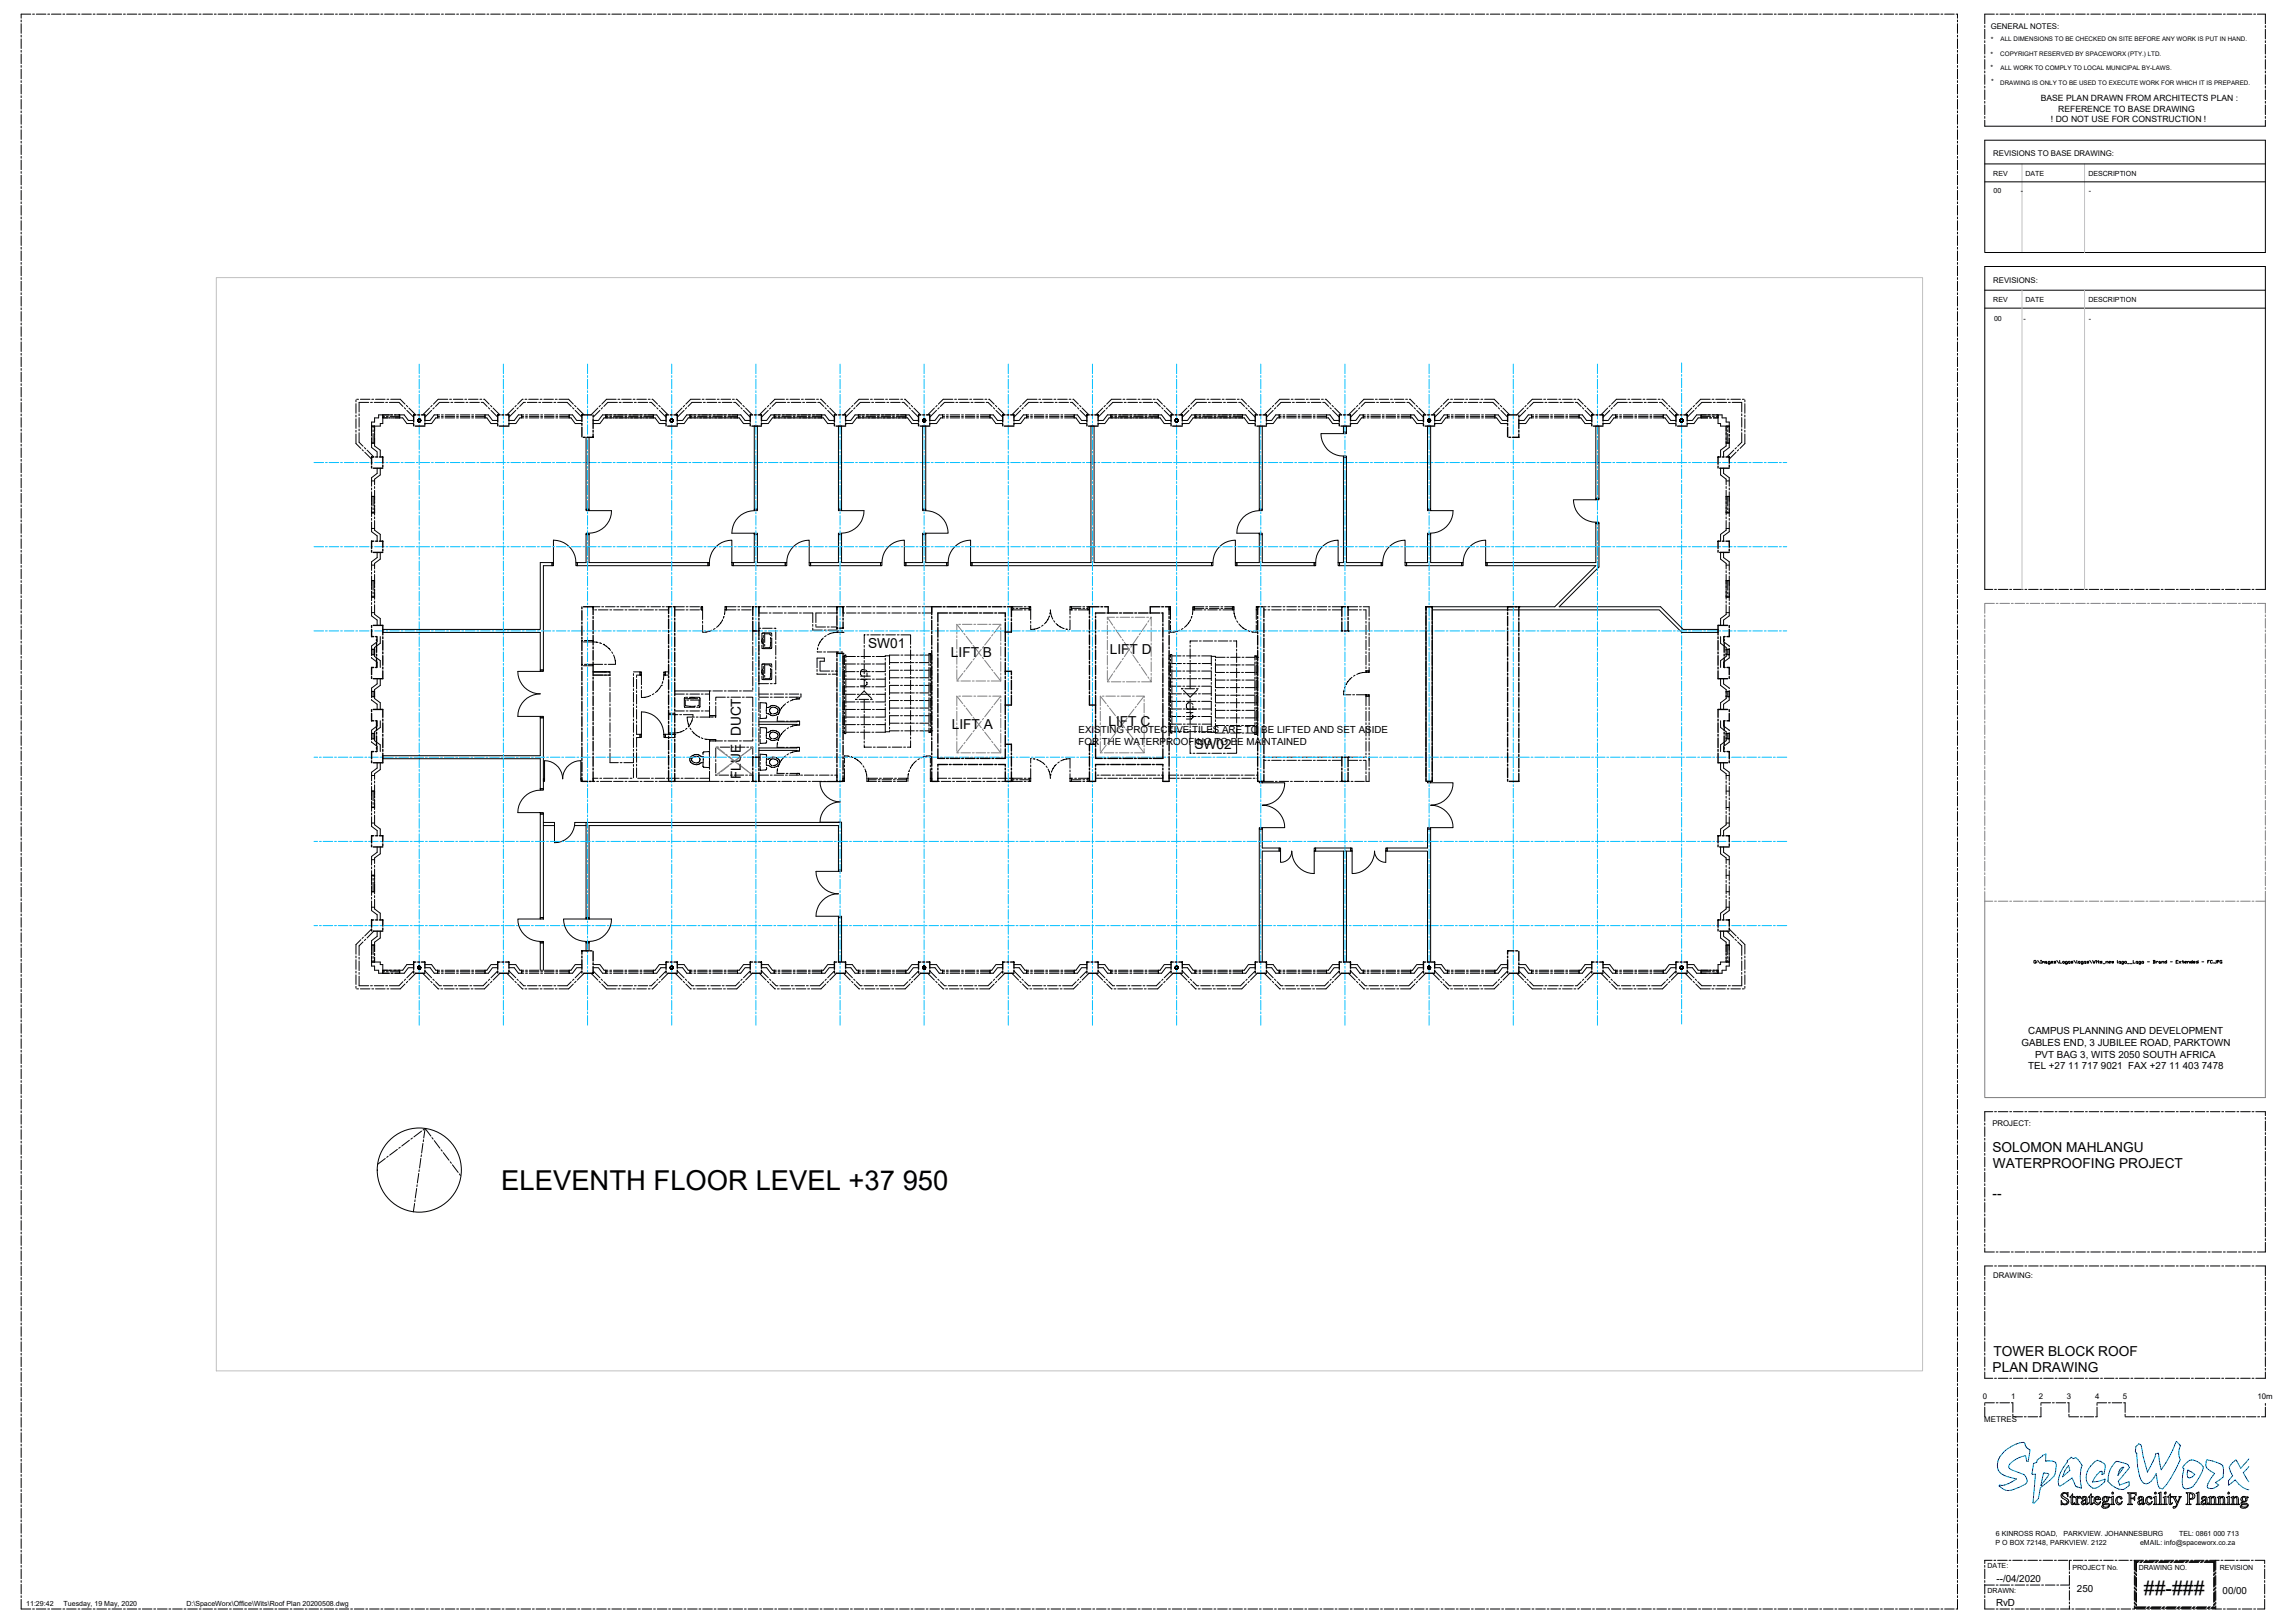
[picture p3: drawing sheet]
<svg xmlns="http://www.w3.org/2000/svg" width="840mm" height="594mm" viewBox="0 0 840 594" stroke-linecap="round" stroke-linejoin="round" font-family="sans-serif">
<defs><g id="words">
<text font-size="10" x="183.5" y="435.6">ELEVENTH FLOOR LEVEL +37 950</text>
<text font-size="7.2" x="785" y="583.7">##-###</text>
<g font-size="5">
<text x="317.8" y="237.4">SW01</text>
<text x="406.4" y="239.4">LIFT D</text>
<text x="348.2" y="240.6">LIFT B</text>
<text x="271.2" y="269.5" transform="rotate(-90 271.2 269.5)">DUCT</text>
<text x="348.5" y="267">LIFT A</text>
<text x="405.9" y="265.8">LIFT C</text>
<text x="437.4" y="274.1">SW02</text>
<text x="271.2" y="285.1" transform="rotate(-90 271.2 285.1)">FLUE</text>
<text x="729.5" y="421.6">SOLOMON MAHLANGU</text>
<text x="729.7" y="427.6">WATERPROOFING PROJECT</text>
<text x="729.6" y="438.6">--</text>
<text x="729.9" y="496.3">TOWER BLOCK ROOF</text>
<text x="729.6" y="502.3">PLAN DRAWING</text>
</g>
<g font-size="3.6">
<text x="394.9" y="268.3">EXISTING PROTECTIVE TILES ARE TO BE LIFTED AND SET ASIDE</text>
<text x="394.9" y="272.6">FOR THE WATERPROOFING TO BE MAINTAINED</text>
<text x="740.2" y="382.9">GABLES END, 3 JUBILEE ROAD, PARKTOWN</text>
<text x="742.7" y="378.5">CAMPUS PLANNING AND DEVELOPMENT</text>
<text x="745.2" y="387.2">PVT BAG 3, WITS 2050 SOUTH AFRICA</text>
<text x="742.7" y="391.5">TEL +27 11 717 9021 FAX +27 11 403 7478</text>
<text x="731" y="579">--/04/2020</text>
<text x="730.9" y="588">RvD</text>
<text x="760.5" y="582.8">250</text>
<text x="813.8" y="583.4">00/00</text>
</g>
<g font-size="3.2">
<text x="747.2" y="37">BASE PLAN DRAWN FROM ARCHITECTS PLAN :</text>
<text x="753.6" y="40.8">REFERENCE TO BASE DRAWING</text>
<text x="751" y="44.6">! DO NOT USE FOR CONSTRUCTION !</text>
</g>
<g font-size="2.9">
<text x="728.9" y="10.8">GENERAL NOTES:</text>
<text x="729.8" y="57.2">REVISIONS TO BASE DRAWING:</text>
<text x="729.8" y="103.4">REVISIONS:</text>
<text x="729.5" y="412.1">PROJECT:</text>
<text x="729.8" y="467.7">DRAWING:</text>
<text x="726" y="512.1">0</text>
<text x="736.4" y="512.1">1</text>
<text x="746.6" y="512.1">2</text>
<text x="756.8" y="512.1">3</text>
<text x="767.1" y="512.1">4</text>
<text x="777.3" y="512.1">5</text>
<text x="826.6" y="512.1">10m</text>
<text x="726.6" y="520.7">METRES</text>
</g>
<g font-size="2.6">
<text x="729" y="15.4">*</text>
<text x="728.8" y="20.8">*</text>
<text x="728.8" y="25.8">*</text>
<text x="729" y="30.8">*</text>
<text x="729.9" y="64.4">REV</text>
<text x="741.6" y="64.4">DATE</text>
<text x="764.7" y="64.5">DESCRIPTION</text>
<text x="730" y="70.8">00</text>
<text x="740" y="70.8">-</text>
<text x="764.8" y="70.8">-</text>
<text x="729.9" y="110.6">REV</text>
<text x="741.6" y="110.6">DATE</text>
<text x="764.7" y="110.5">DESCRIPTION</text>
<text x="730.1" y="117.6">00</text>
<text x="740.9" y="117.6">-</text>
<text x="764.8" y="117.6">-</text>
<text x="730.8" y="562.2">6 KINROSS ROAD,</text>
<text x="755.6" y="562.2">PARKVIEW. JOHANNESBURG</text>
<text x="797.9" y="562.2">TEL: 0861 000 713</text>
<text x="730.7" y="565.4">P O BOX 72148, PARKVIEW. 2122</text>
<text x="783.6" y="565.4">eMAIL: info@spaceworx.co.za</text>
<text x="727.8" y="573.9">DATE:</text>
<text x="758.9" y="574.7">PROJECT No.</text>
<text x="783.1" y="574.7">DRAWING NO.</text>
<text x="812.7" y="574.7">REVISION</text>
<text x="9.6" y="587.8">11:29:42</text>
<text x="23.3" y="587.8">Tuesday, 19 May, 2020</text>
<text x="68.2" y="587.8">D:\SpaceWorx\Office\Wits\Roof Plan 20200508.dwg</text>
<text x="727.8" y="583.2">DRAWN:</text>
</g>
<g font-size="2.3">
<text x="732.6" y="15.1">ALL DIMENSIONS TO BE CHECKED ON SITE BEFORE ANY WORK IS PUT IN HAND.</text>
<text x="732.4" y="20.5">COPYRIGHT RESERVED BY SPACEWORX (PTY.) LTD.</text>
<text x="732.6" y="25.8">ALL WORK TO COMPLY TO LOCAL MUNICIPAL BY-LAWS.</text>
<text x="732.4" y="31">DRAWING IS ONLY TO BE USED TO EXECUTE WORK FOR WHICH IT IS PREPARED.</text>
</g>
</g></defs>
<g fill="none" stroke="#00bfff" stroke-width=".37">
<path d="M153.5 133.3v3.5M153.5 137.5v.6M153.5 138.8v3.5M184.3 133.3v3.5M184.3 137.5v.6M184.3 138.8v3.5M215.1 133.3v3.5M215.1 137.5v.6M215.1 138.8v3.5M246 133.3v3.5M246 137.5v.6M246 138.8v3.5"/>
<path d="M276.8 133.3v3.5M276.8 137.5v.6M276.8 138.8v3.5M307.6 133.3v3.5M307.6 137.5v.6M307.6 138.8v3.5M338.4 133.3v3.5M338.4 137.5v.6M338.4 138.8v3.5M369.2 133.3v3.5M369.2 137.5v.6M369.2 138.8v3.5"/>
<path d="M400 133.3v3.5M400 137.5v.6M400 138.8v3.5M430.8 133.3v3.5M430.8 137.5v.6M430.8 138.8v3.5M461.6 133.3v3.5M461.6 137.5v.6M461.6 138.8v3.5M492.5 133.3v3.5M492.5 137.5v.6M492.5 138.8v3.5"/>
<path d="M523.3 133.3v3.5M523.3 137.5v.6M523.3 138.8v3.5M554.1 133.3v3.5M554.1 137.5v.6M554.1 138.8v3.5M584.9 133.3v3.5M584.9 137.5v.6M584.9 138.8v3.5M615.7 132.9v3.5M615.7 137v.7M615.7 138.4v3.5"/>
<path d="M153.5 143v.7M153.5 144.4v3.5M153.5 148.6v.6M153.5 149.9v3.5M153.5 154.1v.7M153.5 155.5v3.5M153.5 159.7v.6M184.3 143v.7M184.3 144.4v3.5M184.3 148.6v.6M184.3 149.9v3.5M184.3 154.1v.7"/>
<path d="M184.3 155.5v3.5M184.3 159.7v.6M215.1 143v.7M215.1 144.4v3.5M215.1 148.6v.6M215.1 149.9v3.5M215.1 154.1v.7M215.1 155.5v3.5M215.1 159.7v.6M246 143v.7M246 144.4v3.5M246 148.6v.6"/>
<path d="M246 149.9v3.5M246 154.1v.7M246 155.5v3.5M246 159.7v.6M276.8 143v.7M276.8 144.4v3.5M276.8 148.6v.6M276.8 149.9v3.5M276.8 154.1v.7M276.8 155.5v3.5M276.8 159.7v.6M307.6 143v.7"/>
<path d="M307.6 144.4v3.5M307.6 148.6v.6M307.6 149.9v3.5M307.6 154.1v.7M307.6 155.5v3.5M307.6 159.7v.6M338.4 143v.7M338.4 144.4v3.5M338.4 148.6v.6M338.4 149.9v3.5M338.4 154.1v.7M338.4 155.5v3.5"/>
<path d="M338.4 159.7v.6M369.2 143v.7M369.2 144.4v3.5M369.2 148.6v.6M369.2 149.9v3.5M369.2 154.1v.7M369.2 155.5v3.5M369.2 159.7v.6M400 143v.7M400 144.4v3.5M400 148.6v.6M400 149.9v3.5"/>
<path d="M400 154.1v.7M400 155.5v3.5M400 159.7v.6M430.8 143v.7M430.8 144.4v3.5M430.8 148.6v.6M430.8 149.9v3.5M430.8 154.1v.7M430.8 155.5v3.5M430.8 159.7v.6M461.6 143v.7M461.6 144.4v3.5"/>
<path d="M461.6 148.6v.6M461.6 149.9v3.5M461.6 154.1v.7M461.6 155.5v3.5M461.6 159.7v.6M492.5 143v.7M492.5 144.4v3.5M492.5 148.6v.6M492.5 149.9v3.5M492.5 154.1v.7M492.5 155.5v3.5M492.5 159.7v.6"/>
<path d="M523.3 143v.7M523.3 144.4v3.5M523.3 148.6v.6M523.3 149.9v3.5M523.3 154.1v.7M523.3 155.5v3.5M523.3 159.7v.6M554.1 143v.7M554.1 144.4v3.5M554.1 148.6v.6M554.1 149.9v3.5M554.1 154.1v.7"/>
<path d="M554.1 155.5v3.5M554.1 159.7v.6M584.9 143v.7M584.9 144.4v3.5M584.9 148.6v.6M584.9 149.9v3.5M584.9 154.1v.7M584.9 155.5v3.5M584.9 159.7v.6M615.7 142.6v.7M615.7 143.9v3.6M615.7 148.1v.7"/>
<path d="M615.7 149.5v3.5M615.7 153.7v.7M615.7 155v3.6M615.7 159.2v.7M115 169.3h3.5M119.2 169.3h.6M120.5 169.3h3.5M124.7 169.3h.7M126.1 169.3h3.5M130.3 169.3h.6M131.6 169.3h3.5M135.8 169.3h.7"/>
<path d="M137.2 169.3h3.5M141.4 169.3h.6M142.7 169.3h3.5M146.9 169.3h.7M148.3 169.3h3.5M152.4 169.3h.7M153.5 161v3.5M153.5 165.2v.7M153.5 166.6v3.5M153.5 170.7v.7M153.5 172.1v3.5M153.5 176.3v.7"/>
<path d="M153.5 177.6v3.6M153.8 169.3h3.5M158 169.3h.7M159.3 169.3h3.6M163.5 169.3h.7M164.9 169.3h3.5M169.1 169.3h.7M170.4 169.3h3.5M174.6 169.3h.7M176 169.3h3.5M180.2 169.3h.6M181.5 169.3h3.5"/>
<path d="M184.3 161v3.5M184.3 165.2v.7M184.3 166.6v3.5M184.3 170.7v.7M184.3 172.1v3.5M184.3 176.3v.7M184.3 177.6v3.6M185.7 169.3h.7M187.1 169.3h3.5M191.3 169.3h.6M192.6 169.3h3.5M196.8 169.3h.7"/>
<path d="M198.2 169.3h3.5M202.4 169.3h.6M203.7 169.3h3.5M207.9 169.3h.7M209.3 169.3h3.5M213.4 169.3h.7M214.8 169.3h3.5M215.1 161v3.5M215.1 165.2v.7M215.1 166.6v3.5M215.1 170.7v.7M215.1 172.1v3.5"/>
<path d="M215.1 176.3v.7M215.1 177.6v3.6M219 169.3h.7M220.3 169.3h3.6M224.5 169.3h.7M225.9 169.3h3.5M230.1 169.3h.7M231.4 169.3h3.5M235.6 169.3h.7M237 169.3h3.5M241.2 169.3h.7M242.5 169.3h3.5"/>
<path d="M246 161v3.5M246 165.2v.7M246 166.6v3.5M246 170.7v.7M246 172.1v3.5M246 176.3v.7M246 177.6v3.6M246.7 169.3h.7M248.1 169.3h3.5M252.3 169.3h.6M253.6 169.3h3.5M257.8 169.3h.7"/>
<path d="M259.2 169.3h3.5M263.4 169.3h.6M264.7 169.3h3.5M268.9 169.3h.7M270.3 169.3h3.5M274.4 169.3h.7M275.8 169.3h3.5M276.8 161v3.5M276.8 165.2v.7M276.8 166.6v3.5M276.8 170.7v.7M276.8 172.1v3.5"/>
<path d="M276.8 176.3v.7M276.8 177.6v3.6M280 169.3h.7M281.3 169.3h3.6M285.5 169.3h.7M286.9 169.3h3.5M291.1 169.3h.7M292.4 169.3h3.6M296.6 169.3h.7M298 169.3h3.5M302.2 169.3h.7M303.5 169.3h3.5"/>
<path d="M307.6 161v3.5M307.6 165.2v.7M307.6 166.6v3.5M307.6 170.7v.7M307.6 172.1v3.5M307.6 176.3v.7M307.6 177.6v3.6M307.7 169.3h.7M309.1 169.3h3.5M313.3 169.3h.6M314.6 169.3h3.5M318.8 169.3h.7"/>
<path d="M320.2 169.3h3.5M324.4 169.3h.6M325.7 169.3h3.5M329.9 169.3h.7M331.3 169.3h3.5M335.4 169.3h.7M336.8 169.3h3.5M338.4 161v3.5M338.4 165.2v.7M338.4 166.6v3.5M338.4 170.7v.7M338.4 172.1v3.5"/>
<path d="M338.4 176.3v.7M338.4 177.6v3.6M341 169.3h.7M342.3 169.3h3.6M346.5 169.3h.7M347.9 169.3h3.5M352.1 169.3h.7M353.4 169.3h3.6M357.6 169.3h.7M359 169.3h3.5M363.2 169.3h.7M364.5 169.3h3.5"/>
<path d="M368.7 169.3h.7M369.2 161v3.5M369.2 165.2v.7M369.2 166.6v3.5M369.2 170.7v.7M369.2 172.1v3.5M369.2 176.3v.7M369.2 177.6v3.6M370.1 169.3h3.5M374.3 169.3h.6M375.6 169.3h3.5M379.8 169.3h.7"/>
<path d="M381.2 169.3h3.5M385.4 169.3h.6M386.7 169.3h3.5M390.9 169.3h.7M392.3 169.3h3.5M396.5 169.3h.6M397.8 169.3h3.5M400 161v3.5M400 165.2v.7M400 166.6v3.5M400 170.7v.7M400 172.1v3.5"/>
<path d="M400 176.3v.7M400 177.6v3.6M402 169.3h.7M403.4 169.3h3.5M407.5 169.3h.7M408.9 169.3h3.5M413.1 169.3h.7M414.4 169.3h3.6M418.6 169.3h.7M420 169.3h3.5M424.2 169.3h.7M425.5 169.3h3.5"/>
<path d="M429.7 169.3h.7M430.8 161v3.5M430.8 165.2v.7M430.8 166.6v3.5M430.8 170.7v.7M430.8 172.1v3.5M430.8 176.3v.7M430.8 177.6v3.6M431.1 169.3h3.5M435.3 169.3h.6M436.6 169.3h3.5M440.8 169.3h.7"/>
<path d="M442.2 169.3h3.5M446.4 169.3h.6M447.7 169.3h3.5M451.9 169.3h.7M453.3 169.3h3.5M457.5 169.3h.6M458.8 169.3h3.5M461.6 161v3.5M461.6 165.2v.7M461.6 166.6v3.5M461.6 170.7v.7M461.6 172.1v3.5"/>
<path d="M461.6 176.3v.7M461.6 177.6v3.6M463 169.3h.7M464.4 169.3h3.5M468.5 169.3h.7M469.9 169.3h3.5M474.1 169.3h.7M475.4 169.3h3.6M479.6 169.3h.7M481 169.3h3.5M485.2 169.3h.7M486.5 169.3h3.6"/>
<path d="M490.7 169.3h.7M492.1 169.3h3.5M492.5 161v3.5M492.5 165.2v.7M492.5 166.6v3.5M492.5 170.7v.7M492.5 172.1v3.5M492.5 176.3v.7M492.5 177.6v3.6M496.3 169.3h.7M497.6 169.3h3.5M501.8 169.3h.7"/>
<path d="M503.2 169.3h3.5M507.4 169.3h.6M508.7 169.3h3.5M512.9 169.3h.7M514.3 169.3h3.5M518.5 169.3h.6M519.8 169.3h3.5M523.3 161v3.5M523.3 165.2v.7M523.3 166.6v3.5M523.3 170.7v.7M523.3 172.1v3.5"/>
<path d="M523.3 176.3v.7M523.3 177.6v3.6M524 169.3h.7M525.4 169.3h3.5M529.5 169.3h.7M530.9 169.3h3.5M535.1 169.3h.7M536.4 169.3h3.6M540.6 169.3h.7M542 169.3h3.5M546.2 169.3h.7M547.5 169.3h3.6"/>
<path d="M551.7 169.3h.7M553.1 169.3h3.5M554.1 161v3.5M554.1 165.2v.7M554.1 166.6v3.5M554.1 170.7v.7M554.1 172.1v3.5M554.1 176.3v.7M554.1 177.6v3.6M557.3 169.3h.7M558.6 169.3h3.5M562.8 169.3h.7"/>
<path d="M564.2 169.3h3.5M568.4 169.3h.6M569.7 169.3h3.5M573.9 169.3h.7M575.3 169.3h3.5M579.5 169.3h.6M580.8 169.3h3.5M584.9 161v3.5M584.9 165.2v.7M584.9 166.6v3.5M584.9 170.7v.7M584.9 172.1v3.5"/>
<path d="M584.9 176.3v.7M584.9 177.6v3.6M585 169.3h.7M586.4 169.3h3.5M590.5 169.3h.7M591.9 169.3h3.5M596.1 169.3h.7M597.5 169.3h3.5M601.6 169.3h.7M603 169.3h3.5M607.2 169.3h.7M608.5 169.3h3.6"/>
<path d="M612.7 169.3h.7M614.1 169.3h3.5M615.7 160.6v3.5M615.7 164.8v.7M615.7 166.1v3.5M615.7 170.3v.7M615.7 171.7v3.5M615.7 175.9v.6M615.7 177.2v3.5M618.3 169.3h.7M619.6 169.3h3.5M623.8 169.3h.7"/>
<path d="M625.2 169.3h3.5M629.4 169.3h.6M630.7 169.3h3.5M634.9 169.3h.7M636.3 169.3h3.5M640.5 169.3h.6M641.8 169.3h3.5M646 169.3h.7M647.4 169.3h3.5M651.6 169.3h.6M652.9 169.3h1.3M153.5 181.8v.7"/>
<path d="M153.5 183.2v3.5M153.5 187.4v.7M153.5 188.7v3.5M153.5 192.9v.7M153.5 194.3v3.5M153.5 198.5v.7M153.5 199.8v3.5M184.3 181.8v.7M184.3 183.2v3.5M184.3 187.4v.7M184.3 188.7v3.5M184.3 192.9v.7"/>
<path d="M184.3 194.3v3.5M184.3 198.5v.7M184.3 199.8v3.5M215.1 181.8v.7M215.1 183.2v3.5M215.1 187.4v.7M215.1 188.7v3.5M215.1 192.9v.7M215.1 194.3v3.5M215.1 198.5v.7M215.1 199.8v3.5M246 181.8v.7"/>
<path d="M246 183.2v3.5M246 187.4v.7M246 188.7v3.5M246 192.9v.7M246 194.3v3.5M246 198.5v.7M246 199.8v3.5M276.8 181.8v.7M276.8 183.2v3.5M276.8 187.4v.7M276.8 188.7v3.5M276.8 192.9v.7"/>
<path d="M276.8 194.3v3.5M276.8 198.5v.7M276.8 199.8v3.5M307.6 181.8v.7M307.6 183.2v3.5M307.6 187.4v.7M307.6 188.7v3.5M307.6 192.9v.7M307.6 194.3v3.5M307.6 198.5v.7M307.6 199.8v3.5M338.4 181.8v.7"/>
<path d="M338.4 183.2v3.5M338.4 187.4v.7M338.4 188.7v3.5M338.4 192.9v.7M338.4 194.3v3.5M338.4 198.5v.7M338.4 199.8v3.5M369.2 181.8v.7M369.2 183.2v3.5M369.2 187.4v.7M369.2 188.7v3.5M369.2 192.9v.7"/>
<path d="M369.2 194.3v3.5M369.2 198.5v.7M369.2 199.8v3.5M400 181.8v.7M400 183.2v3.5M400 187.4v.7M400 188.7v3.5M400 192.9v.7M400 194.3v3.5M400 198.5v.7M400 199.8v3.5M430.8 181.8v.7"/>
<path d="M430.8 183.2v3.5M430.8 187.4v.7M430.8 188.7v3.5M430.8 192.9v.7M430.8 194.3v3.5M430.8 198.5v.7M430.8 199.8v3.5M461.6 181.8v.7M461.6 183.2v3.5M461.6 187.4v.7M461.6 188.7v3.5M461.6 192.9v.7"/>
<path d="M461.6 194.3v3.5M461.6 198.5v.7M461.6 199.8v3.5M492.5 181.8v.7M492.5 183.2v3.5M492.5 187.4v.7M492.5 188.7v3.5M492.5 192.9v.7M492.5 194.3v3.5M492.5 198.5v.7M492.5 199.8v3.5M523.3 181.8v.7"/>
<path d="M523.3 183.2v3.5M523.3 187.4v.7M523.3 188.7v3.5M523.3 192.9v.7M523.3 194.3v3.5M523.3 198.5v.7M523.3 199.8v3.5M554.1 181.8v.7M554.1 183.2v3.5M554.1 187.4v.7M554.1 188.7v3.5M554.1 192.9v.7"/>
<path d="M554.1 194.3v3.5M554.1 198.5v.7M554.1 199.8v3.5M584.9 181.8v.7M584.9 183.2v3.5M584.9 187.4v.7M584.9 188.7v3.5M584.9 192.9v.7M584.9 194.3v3.5M584.9 198.5v.7M584.9 199.8v3.5M615.7 181.4v.7"/>
<path d="M615.7 182.8v3.5M615.7 187v.6M615.7 188.3v3.5M615.7 192.5v.7M615.7 193.9v3.5M615.7 198v.7M615.7 199.4v3.5M115 200.1h3.5M119.2 200.1h.6M120.5 200.1h3.5M124.7 200.1h.7M126.1 200.1h3.5"/>
<path d="M130.3 200.1h.6M131.6 200.1h3.5M135.8 200.1h.7M137.2 200.1h3.5M141.4 200.1h.6M142.7 200.1h3.5M146.9 200.1h.7M148.3 200.1h3.5M152.4 200.1h.7M153.5 204v.7M153.5 205.4v3.5M153.5 209.6v.6"/>
<path d="M153.5 210.9v3.5M153.5 215.1v.7M153.5 216.5v3.5M153.8 200.1h3.5M158 200.1h.7M159.3 200.1h3.6M163.5 200.1h.7M164.9 200.1h3.5M169.1 200.1h.7M170.4 200.1h3.5M174.6 200.1h.7M176 200.1h3.5"/>
<path d="M180.2 200.1h.6M181.5 200.1h3.5M184.3 204v.7M184.3 205.4v3.5M184.3 209.6v.6M184.3 210.9v3.5M184.3 215.1v.7M184.3 216.5v3.5M185.7 200.1h.7M187.1 200.1h3.5M191.3 200.1h.6M192.6 200.1h3.5"/>
<path d="M196.8 200.1h.7M198.2 200.1h3.5M202.4 200.1h.6M203.7 200.1h3.5M207.9 200.1h.7M209.3 200.1h3.5M213.4 200.1h.7M214.8 200.1h3.5M215.1 204v.7M215.1 205.4v3.5M215.1 209.6v.6M215.1 210.9v3.5"/>
<path d="M215.1 215.1v.7M215.1 216.5v3.5M219 200.1h.7M220.3 200.1h3.6M224.5 200.1h.7M225.9 200.1h3.5M230.1 200.1h.7M231.4 200.1h3.5M235.6 200.1h.7M237 200.1h3.5M241.2 200.1h.7M242.5 200.1h3.5"/>
<path d="M246 204v.7M246 205.4v3.5M246 209.6v.6M246 210.9v3.5M246 215.1v.7M246 216.5v3.5M246.7 200.1h.7M248.1 200.1h3.5M252.3 200.1h.6M253.6 200.1h3.5M257.8 200.1h.7M259.2 200.1h3.5"/>
<path d="M263.4 200.1h.6M264.7 200.1h3.5M268.9 200.1h.7M270.3 200.1h3.5M274.4 200.1h.7M275.8 200.1h3.5M276.8 204v.7M276.8 205.4v3.5M276.8 209.6v.6M276.8 210.9v3.5M276.8 215.1v.7M276.8 216.5v3.5"/>
<path d="M280 200.1h.7M281.3 200.1h3.6M285.5 200.1h.7M286.9 200.1h3.5M291.1 200.1h.7M292.4 200.1h3.6M296.6 200.1h.7M298 200.1h3.5M302.2 200.1h.7M303.5 200.1h3.5M307.6 204v.7M307.6 205.4v3.5"/>
<path d="M307.6 209.6v.6M307.6 210.9v3.5M307.6 215.1v.7M307.6 216.5v3.5M307.7 200.1h.7M309.1 200.1h3.5M313.3 200.1h.6M314.6 200.1h3.5M318.8 200.1h.7M320.2 200.1h3.5M324.4 200.1h.6M325.7 200.1h3.5"/>
<path d="M329.9 200.1h.7M331.3 200.1h3.5M335.4 200.1h.7M336.8 200.1h3.5M338.4 204v.7M338.4 205.4v3.5M338.4 209.6v.6M338.4 210.9v3.5M338.4 215.1v.7M338.4 216.5v3.5M341 200.1h.7M342.3 200.1h3.6"/>
<path d="M346.5 200.1h.7M347.9 200.1h3.5M352.1 200.1h.7M353.4 200.1h3.6M357.6 200.1h.7M359 200.1h3.5M363.2 200.1h.7M364.5 200.1h3.5M368.7 200.1h.7M369.2 204v.7M369.2 205.4v3.5M369.2 209.6v.6"/>
<path d="M369.2 210.9v3.5M369.2 215.1v.7M369.2 216.5v3.5M370.1 200.1h3.5M374.3 200.1h.6M375.6 200.1h3.5M379.8 200.1h.7M381.2 200.1h3.5M385.4 200.1h.6M386.7 200.1h3.5M390.9 200.1h.7M392.3 200.1h3.5"/>
<path d="M396.5 200.1h.6M397.8 200.1h3.5M400 204v.7M400 205.4v3.5M400 209.6v.6M400 210.9v3.5M400 215.1v.7M400 216.5v3.5M402 200.1h.7M403.4 200.1h3.5M407.5 200.1h.7M408.9 200.1h3.5"/>
<path d="M413.1 200.1h.7M414.4 200.1h3.6M418.6 200.1h.7M420 200.1h3.5M424.2 200.1h.7M425.5 200.1h3.5M429.7 200.1h.7M430.8 204v.7M430.8 205.4v3.5M430.8 209.6v.6M430.8 210.9v3.5M430.8 215.1v.7"/>
<path d="M430.8 216.5v3.5M431.1 200.1h3.5M435.3 200.1h.6M436.6 200.1h3.5M440.8 200.1h.7M442.2 200.1h3.5M446.4 200.1h.6M447.7 200.1h3.5M451.9 200.1h.7M453.3 200.1h3.5M457.5 200.1h.6M458.8 200.1h3.5"/>
<path d="M461.6 204v.7M461.6 205.4v3.5M461.6 209.6v.6M461.6 210.9v3.5M461.6 215.1v.7M461.6 216.5v3.5M463 200.1h.7M464.4 200.1h3.5M468.5 200.1h.7M469.9 200.1h3.5M474.1 200.1h.7M475.4 200.1h3.6"/>
<path d="M479.6 200.1h.7M481 200.1h3.5M485.2 200.1h.7M486.5 200.1h3.6M490.7 200.1h.7M492.1 200.1h3.5M492.5 204v.7M492.5 205.4v3.5M492.5 209.6v.6M492.5 210.9v3.5M492.5 215.1v.7M492.5 216.5v3.5"/>
<path d="M496.3 200.1h.7M497.6 200.1h3.5M501.8 200.1h.7M503.2 200.1h3.5M507.4 200.1h.6M508.7 200.1h3.5M512.9 200.1h.7M514.3 200.1h3.5M518.5 200.1h.6M519.8 200.1h3.5M523.3 204v.7M523.3 205.4v3.5"/>
<path d="M523.3 209.6v.6M523.3 210.9v3.5M523.3 215.1v.7M523.3 216.5v3.5M524 200.1h.7M525.4 200.1h3.5M529.5 200.1h.7M530.9 200.1h3.5M535.1 200.1h.7M536.4 200.1h3.6M540.6 200.1h.7M542 200.1h3.5"/>
<path d="M546.2 200.1h.7M547.5 200.1h3.6M551.7 200.1h.7M553.1 200.1h3.5M554.1 204v.7M554.1 205.4v3.5M554.1 209.6v.6M554.1 210.9v3.5M554.1 215.1v.7M554.1 216.5v3.5M557.3 200.1h.7M558.6 200.1h3.5"/>
<path d="M562.8 200.1h.7M564.2 200.1h3.5M568.4 200.1h.6M569.7 200.1h3.5M573.9 200.1h.7M575.3 200.1h3.5M579.5 200.1h.6M580.8 200.1h3.5M584.9 204v.7M584.9 205.4v3.5M584.9 209.6v.6M584.9 210.9v3.5"/>
<path d="M584.9 215.1v.7M584.9 216.5v3.5M585 200.1h.7M586.4 200.1h3.5M590.5 200.1h.7M591.9 200.1h3.5M596.1 200.1h.7M597.5 200.1h3.5M601.6 200.1h.7M603 200.1h3.5M607.2 200.1h.7M608.5 200.1h3.6"/>
<path d="M612.7 200.1h.7M614.1 200.1h3.5M615.7 203.6v.7M615.7 204.9v3.6M615.7 209.1v.7M615.7 210.5v3.5M615.7 214.7v.7M615.7 216v3.6M618.3 200.1h.7M619.6 200.1h3.5M623.8 200.1h.7M625.2 200.1h3.5"/>
<path d="M629.4 200.1h.6M630.7 200.1h3.5M634.9 200.1h.7M636.3 200.1h3.5M640.5 200.1h.6M641.8 200.1h3.5M646 200.1h.7M647.4 200.1h3.5M651.6 200.1h.6M652.9 200.1h1.3M115 230.9h3.5M119.2 230.9h.6"/>
<path d="M120.5 230.9h3.5M124.7 230.9h.7M126.1 230.9h3.5M130.3 230.9h.6M131.6 230.9h3.5M135.8 230.9h.7M137.2 230.9h3.5M141.4 230.9h.6M142.7 230.9h3.5M146.9 230.9h.7M148.3 230.9h3.5M152.4 230.9h.7"/>
<path d="M153.5 220.7v.6M153.5 222v3.5M153.5 226.2v.7M153.5 227.6v3.5M153.5 231.7v.7M153.5 233.1v3.5M153.5 237.3v.7M153.5 238.6v3.6M153.8 230.9h3.5M158 230.9h.7M159.3 230.9h3.6M163.5 230.9h.7"/>
<path d="M164.9 230.9h3.5M169.1 230.9h.7M170.4 230.9h3.5M174.6 230.9h.7M176 230.9h3.5M180.2 230.9h.6M181.5 230.9h3.5M184.3 220.7v.6M184.3 222v3.5M184.3 226.2v.7M184.3 227.6v3.5M184.3 231.7v.7"/>
<path d="M184.3 233.1v3.5M184.3 237.3v.7M184.3 238.6v3.6M185.7 230.9h.7M187.1 230.9h3.5M191.3 230.9h.6M192.6 230.9h3.5M196.8 230.9h.7M198.2 230.9h3.5M202.4 230.9h.6M203.7 230.9h3.5M207.9 230.9h.7"/>
<path d="M209.3 230.9h3.5M213.4 230.9h.7M214.8 230.9h3.5M215.1 220.7v.6M215.1 222v3.5M215.1 226.2v.7M215.1 227.6v3.5M215.1 231.7v.7M215.1 233.1v3.5M215.1 237.3v.7M215.1 238.6v3.6M219 230.9h.7"/>
<path d="M220.3 230.9h3.6M224.5 230.9h.7M225.9 230.9h3.5M230.1 230.9h.7M231.4 230.9h3.5M235.6 230.9h.7M237 230.9h3.5M241.2 230.9h.7M242.5 230.9h3.5M246 220.7v.6M246 222v3.5M246 226.2v.7"/>
<path d="M246 227.6v3.5M246 231.7v.7M246 233.1v3.5M246 237.3v.7M246 238.6v3.6M246.7 230.9h.7M248.1 230.9h3.5M252.3 230.9h.6M253.6 230.9h3.5M257.8 230.9h.7M259.2 230.9h3.5M263.4 230.9h.6"/>
<path d="M264.7 230.9h3.5M268.9 230.9h.7M270.3 230.9h3.5M274.4 230.9h.7M275.8 230.9h3.5M276.8 220.7v.6M276.8 222v3.5M276.8 226.2v.7M276.8 227.6v3.5M276.8 231.7v.7M276.8 233.1v3.5M276.8 237.3v.7"/>
<path d="M276.8 238.6v3.6M280 230.9h.7M281.3 230.9h3.6M285.5 230.9h.7M286.9 230.9h3.5M291.1 230.9h.7M292.4 230.9h3.6M296.6 230.9h.7M298 230.9h3.5M302.2 230.9h.7M303.5 230.9h3.5M307.6 220.7v.6"/>
<path d="M307.6 222v3.5M307.6 226.2v.7M307.6 227.6v3.5M307.6 231.7v.7M307.6 233.1v3.5M307.6 237.3v.7M307.6 238.6v3.6M307.7 230.9h.7M309.1 230.9h3.5M313.3 230.9h.6M314.6 230.9h3.5M318.8 230.9h.7"/>
<path d="M320.2 230.9h3.5M324.4 230.9h.6M325.7 230.9h3.5M329.9 230.9h.7M331.3 230.9h3.5M335.4 230.9h.7M336.8 230.9h3.5M338.4 220.7v.6M338.4 222v3.5M338.4 226.2v.7M338.4 227.6v3.5M338.4 231.7v.7"/>
<path d="M338.4 233.1v3.5M338.4 237.3v.7M338.4 238.6v3.6M341 230.9h.7M342.3 230.9h3.6M346.5 230.9h.7M347.9 230.9h3.5M352.1 230.9h.7M353.4 230.9h3.6M357.6 230.9h.7M359 230.9h3.5M363.2 230.9h.7"/>
<path d="M364.5 230.9h3.5M368.7 230.9h.7M369.2 220.7v.6M369.2 222v3.5M369.2 226.2v.7M369.2 227.6v3.5M369.2 231.7v.7M369.2 233.1v3.5M369.2 237.3v.7M369.2 238.6v3.6M370.1 230.9h3.5M374.3 230.9h.6"/>
<path d="M375.6 230.9h3.5M379.8 230.9h.7M381.2 230.9h3.5M385.4 230.9h.6M386.7 230.9h3.5M390.9 230.9h.7M392.3 230.9h3.5M396.5 230.9h.6M397.8 230.9h3.5M400 220.7v.6M400 222v3.5M400 226.2v.7"/>
<path d="M400 227.6v3.5M400 231.7v.7M400 233.1v3.5M400 237.3v.7M400 238.6v3.6M402 230.9h.7M403.4 230.9h3.5M407.5 230.9h.7M408.9 230.9h3.5M413.1 230.9h.7M414.4 230.9h3.6M418.6 230.9h.7"/>
<path d="M420 230.9h3.5M424.2 230.9h.7M425.5 230.9h3.5M429.7 230.9h.7M430.8 220.7v.6M430.8 222v3.5M430.8 226.2v.7M430.8 227.6v3.5M430.8 231.7v.7M430.8 233.1v3.5M430.8 237.3v.7M430.8 238.6v3.6"/>
<path d="M431.1 230.9h3.5M435.3 230.9h.6M436.6 230.9h3.5M440.8 230.9h.7M442.2 230.9h3.5M446.4 230.9h.6M447.7 230.9h3.5M451.9 230.9h.7M453.3 230.9h3.5M457.5 230.9h.6M458.8 230.9h3.5M461.6 220.7v.6"/>
<path d="M461.6 222v3.5M461.6 226.2v.7M461.6 227.6v3.5M461.6 231.7v.7M461.6 233.1v3.5M461.6 237.3v.7M461.6 238.6v3.6M463 230.9h.7M464.4 230.9h3.5M468.5 230.9h.7M469.9 230.9h3.5M474.1 230.9h.7"/>
<path d="M475.4 230.9h3.6M479.6 230.9h.7M481 230.9h3.5M485.2 230.9h.7M486.5 230.9h3.6M490.7 230.9h.7M492.1 230.9h3.5M492.5 220.7v.6M492.5 222v3.5M492.5 226.2v.7M492.5 227.6v3.5M492.5 231.7v.7"/>
<path d="M492.5 233.1v3.5M492.5 237.3v.7M492.5 238.6v3.6M496.3 230.9h.7M497.6 230.9h3.5M501.8 230.9h.7M503.2 230.9h3.5M507.4 230.9h.6M508.7 230.9h3.5M512.9 230.9h.7M514.3 230.9h3.5M518.5 230.9h.6"/>
<path d="M519.8 230.9h3.5M523.3 220.7v.6M523.3 222v3.5M523.3 226.2v.7M523.3 227.6v3.5M523.3 231.7v.7M523.3 233.1v3.5M523.3 237.3v.7M523.3 238.6v3.6M524 230.9h.7M525.4 230.9h3.5M529.5 230.9h.7"/>
<path d="M530.9 230.9h3.5M535.1 230.9h.7M536.4 230.9h3.6M540.6 230.9h.7M542 230.9h3.5M546.2 230.9h.7M547.5 230.9h3.6M551.7 230.9h.7M553.1 230.9h3.5M554.1 220.7v.6M554.1 222v3.5M554.1 226.2v.7"/>
<path d="M554.1 227.6v3.5M554.1 231.7v.7M554.1 233.1v3.5M554.1 237.3v.7M554.1 238.6v3.6M557.3 230.9h.7M558.6 230.9h3.5M562.8 230.9h.7M564.2 230.9h3.5M568.4 230.9h.6M569.7 230.9h3.5M573.9 230.9h.7"/>
<path d="M575.3 230.9h3.5M579.5 230.9h.6M580.8 230.9h3.5M584.9 220.7v.6M584.9 222v3.5M584.9 226.2v.7M584.9 227.6v3.5M584.9 231.7v.7M584.9 233.1v3.5M584.9 237.3v.7M584.9 238.6v3.6M585 230.9h.7"/>
<path d="M586.4 230.9h3.5M590.5 230.9h.7M591.9 230.9h3.5M596.1 230.9h.7M597.5 230.9h3.5M601.6 230.9h.7M603 230.9h3.5M607.2 230.9h.7M608.5 230.9h3.6M612.7 230.9h.7M614.1 230.9h3.5M615.7 220.2v.7"/>
<path d="M615.7 221.6v3.5M615.7 225.8v.7M615.7 227.1v3.5M615.7 231.3v.7M615.7 232.7v3.5M615.7 236.9v.6M615.7 238.2v3.5M618.3 230.9h.7M619.6 230.9h3.5M623.8 230.9h.7M625.2 230.9h3.5M629.4 230.9h.6"/>
<path d="M630.7 230.9h3.5M634.9 230.9h.7M636.3 230.9h3.5M640.5 230.9h.6M641.8 230.9h3.5M646 230.9h.7M647.4 230.9h3.5M651.6 230.9h.6M652.9 230.9h1.3M153.5 242.8v.7M153.5 244.2v3.5M153.5 248.4v.7"/>
<path d="M153.5 249.7v3.6M153.5 253.9v.7M153.5 255.3v3.5M153.5 259.5v.7M184.3 242.8v.7M184.3 244.2v3.5M184.3 248.4v.7M184.3 249.7v3.6M184.3 253.9v.7M184.3 255.3v3.5M184.3 259.5v.7M215.1 242.8v.7"/>
<path d="M215.1 244.2v3.5M215.1 248.4v.7M215.1 249.7v3.6M215.1 253.9v.7M215.1 255.3v3.5M215.1 259.5v.7M246 242.8v.7M246 244.2v3.5M246 248.4v.7M246 249.7v3.6M246 253.9v.7M246 255.3v3.5"/>
<path d="M246 259.5v.7M276.8 242.8v.7M276.8 244.2v3.5M276.8 248.4v.7M276.8 249.7v3.6M276.8 253.9v.7M276.8 255.3v3.5M276.8 259.5v.7M307.6 242.8v.7M307.6 244.2v3.5M307.6 248.4v.7M307.6 249.7v3.6"/>
<path d="M307.6 253.9v.7M307.6 255.3v3.5M307.6 259.5v.7M338.4 242.8v.7M338.4 244.2v3.5M338.4 248.4v.7M338.4 249.7v3.6M338.4 253.9v.7M338.4 255.3v3.5M338.4 259.5v.7M369.2 242.8v.7M369.2 244.2v3.5"/>
<path d="M369.2 248.4v.7M369.2 249.7v3.6M369.2 253.9v.7M369.2 255.3v3.5M369.2 259.5v.7M400 242.8v.7M400 244.2v3.5M400 248.4v.7M400 249.7v3.6M400 253.9v.7M400 255.3v3.5M400 259.5v.7"/>
<path d="M430.8 242.8v.7M430.8 244.2v3.5M430.8 248.4v.7M430.8 249.7v3.6M430.8 253.9v.7M430.8 255.3v3.5M430.8 259.5v.7M461.6 242.8v.7M461.6 244.2v3.5M461.6 248.4v.7M461.6 249.7v3.6M461.6 253.9v.7"/>
<path d="M461.6 255.3v3.5M461.6 259.5v.7M492.5 242.8v.7M492.5 244.2v3.5M492.5 248.4v.7M492.5 249.7v3.6M492.5 253.9v.7M492.5 255.3v3.5M492.5 259.5v.7M523.3 242.8v.7M523.3 244.2v3.5M523.3 248.4v.7"/>
<path d="M523.3 249.7v3.6M523.3 253.9v.7M523.3 255.3v3.5M523.3 259.5v.7M554.1 242.8v.7M554.1 244.2v3.5M554.1 248.4v.7M554.1 249.7v3.6M554.1 253.9v.7M554.1 255.3v3.5M554.1 259.5v.7M584.9 242.8v.7"/>
<path d="M584.9 244.2v3.5M584.9 248.4v.7M584.9 249.7v3.6M584.9 253.9v.7M584.9 255.3v3.5M584.9 259.5v.7M615.7 242.4v.7M615.7 243.8v3.5M615.7 248v.6M615.7 249.3v3.5M615.7 253.5v.7M615.7 254.9v3.5"/>
<path d="M615.7 259.1v.6M115 277.2h1.3M117 277.2h.6M118.3 277.2h3.5M122.5 277.2h.7M123.9 277.2h3.5M128.1 277.2h.6M129.4 277.2h3.5M133.6 277.2h.7M135 277.2h3.5M139.1 277.2h.7M140.5 277.2h3.5"/>
<path d="M144.7 277.2h.7M146 277.2h3.6M150.2 277.2h.7M151.6 277.2h3.5M153.5 260.8v3.5M153.5 265v.7M153.5 266.4v3.5M153.5 270.6v.6M153.5 271.9v3.5M153.5 276.1v.7M153.5 277.5v3.5M155.8 277.2h.7"/>
<path d="M157.1 277.2h3.6M161.3 277.2h.7M162.7 277.2h3.5M166.9 277.2h.7M168.2 277.2h3.5M172.4 277.2h.7M173.8 277.2h3.5M178 277.2h.6M179.3 277.2h3.5M183.5 277.2h.7M184.3 260.8v3.5M184.3 265v.7"/>
<path d="M184.3 266.4v3.5M184.3 270.6v.6M184.3 271.9v3.5M184.3 276.1v.7M184.3 277.5v3.5M184.9 277.2h3.5M189.1 277.2h.6M190.4 277.2h3.5M194.6 277.2h.7M196 277.2h3.5M200.2 277.2h.6M201.5 277.2h3.5"/>
<path d="M205.7 277.2h.7M207.1 277.2h3.5M211.2 277.2h.7M212.6 277.2h3.5M215.1 260.8v3.5M215.1 265v.7M215.1 266.4v3.5M215.1 270.6v.6M215.1 271.9v3.5M215.1 276.1v.7M215.1 277.5v3.5M216.8 277.2h.7"/>
<path d="M218.1 277.2h3.6M222.3 277.2h.7M223.7 277.2h3.5M227.9 277.2h.7M229.2 277.2h3.5M233.4 277.2h.7M234.8 277.2h3.5M239 277.2h.6M240.3 277.2h3.5M244.5 277.2h.7M245.9 277.2h3.5M246 260.8v3.5"/>
<path d="M246 265v.7M246 266.4v3.5M246 270.6v.6M246 271.9v3.5M246 276.1v.7M246 277.5v3.5M250.1 277.2h.6M251.4 277.2h3.5M255.6 277.2h.7M257 277.2h3.5M261.2 277.2h.6M262.5 277.2h3.5"/>
<path d="M266.7 277.2h.7M268.1 277.2h3.5M272.2 277.2h.7M273.6 277.2h3.5M276.8 260.8v3.5M276.8 265v.7M276.8 266.4v3.5M276.8 270.6v.6M276.8 271.9v3.5M276.8 276.1v.7M276.8 277.5v3.5M277.8 277.2h.7"/>
<path d="M279.1 277.2h3.6M283.3 277.2h.7M284.7 277.2h3.5M288.9 277.2h.7M290.2 277.2h3.6M294.4 277.2h.7M295.8 277.2h3.5M300 277.2h.7M301.3 277.2h3.5M305.5 277.2h.7M306.9 277.2h3.5M307.6 260.8v3.5"/>
<path d="M307.6 265v.7M307.6 266.4v3.5M307.6 270.6v.6M307.6 271.9v3.5M307.6 276.1v.7M307.6 277.5v3.5M311.1 277.2h.6M312.4 277.2h3.5M316.6 277.2h.7M318 277.2h3.5M322.2 277.2h.6M323.5 277.2h3.5"/>
<path d="M327.7 277.2h.7M329.1 277.2h3.5M333.2 277.2h.7M334.6 277.2h3.5M338.4 260.8v3.5M338.4 265v.7M338.4 266.4v3.5M338.4 270.6v.6M338.4 271.9v3.5M338.4 276.1v.7M338.4 277.5v3.5M338.8 277.2h.7"/>
<path d="M340.1 277.2h3.6M344.3 277.2h.7M345.7 277.2h3.5M349.9 277.2h.7M351.2 277.2h3.6M355.4 277.2h.7M356.8 277.2h3.5M361 277.2h.7M362.3 277.2h3.5M366.5 277.2h.7M367.9 277.2h3.5M369.2 260.8v3.5"/>
<path d="M369.2 265v.7M369.2 266.4v3.5M369.2 270.6v.6M369.2 271.9v3.5M369.2 276.1v.7M369.2 277.5v3.5M372.1 277.2h.6M373.4 277.2h3.5M377.6 277.2h.7M379 277.2h3.5M383.2 277.2h.6M384.5 277.2h3.5"/>
<path d="M388.7 277.2h.7M390.1 277.2h3.5M394.3 277.2h.6M395.6 277.2h3.5M399.8 277.2h.7M400 260.8v3.5M400 265v.7M400 266.4v3.5M400 270.6v.6M400 271.9v3.5M400 276.1v.7M400 277.5v3.5"/>
<path d="M401.2 277.2h3.5M405.3 277.2h.7M406.7 277.2h3.5M410.9 277.2h.7M412.2 277.2h3.6M416.4 277.2h.7M417.8 277.2h3.5M422 277.2h.7M423.3 277.2h3.5M427.5 277.2h.7M428.9 277.2h3.5M430.8 260.8v3.5"/>
<path d="M430.8 265v.7M430.8 266.4v3.5M430.8 270.6v.6M430.8 271.9v3.5M430.8 276.1v.7M430.8 277.5v3.5M433.1 277.2h.6M434.4 277.2h3.5M438.6 277.2h.7M440 277.2h3.5M444.2 277.2h.6M445.5 277.2h3.5"/>
<path d="M449.7 277.2h.7M451.1 277.2h3.5M455.3 277.2h.6M456.6 277.2h3.5M460.8 277.2h.7M461.6 260.8v3.5M461.6 265v.7M461.6 266.4v3.5M461.6 270.6v.6M461.6 271.9v3.5M461.6 276.1v.7M461.6 277.5v3.5"/>
<path d="M462.2 277.2h3.5M466.3 277.2h.7M467.7 277.2h3.5M471.9 277.2h.7M473.2 277.2h3.6M477.4 277.2h.7M478.8 277.2h3.5M483 277.2h.7M484.3 277.2h3.5M488.5 277.2h.7M489.9 277.2h3.5M492.5 260.8v3.5"/>
<path d="M492.5 265v.7M492.5 266.4v3.5M492.5 270.6v.6M492.5 271.9v3.5M492.5 276.1v.7M492.5 277.5v3.5M494.1 277.2h.6M495.4 277.2h3.5M499.6 277.2h.7M501 277.2h3.5M505.2 277.2h.6M506.5 277.2h3.5"/>
<path d="M510.7 277.2h.7M512.1 277.2h3.5M516.3 277.2h.6M517.6 277.2h3.5M521.8 277.2h.7M523.2 277.2h3.5M523.3 260.8v3.5M523.3 265v.7M523.3 266.4v3.5M523.3 270.6v.6M523.3 271.9v3.5M523.3 276.1v.7"/>
<path d="M523.3 277.5v3.5M527.3 277.2h.7M528.7 277.2h3.5M532.9 277.2h.7M534.2 277.2h3.6M538.4 277.2h.7M539.8 277.2h3.5M544 277.2h.7M545.3 277.2h3.6M549.5 277.2h.7M550.9 277.2h3.5M554.1 260.8v3.5"/>
<path d="M554.1 265v.7M554.1 266.4v3.5M554.1 270.6v.6M554.1 271.9v3.5M554.1 276.1v.7M554.1 277.5v3.5M555.1 277.2h.7M556.4 277.2h3.5M560.6 277.2h.7M562 277.2h3.5M566.2 277.2h.6M567.5 277.2h3.5"/>
<path d="M571.7 277.2h.7M573.1 277.2h3.5M577.3 277.2h.6M578.6 277.2h3.5M582.8 277.2h.7M584.2 277.2h3.5M584.9 260.8v3.5M584.9 265v.7M584.9 266.4v3.5M584.9 270.6v.6M584.9 271.9v3.5M584.9 276.1v.7"/>
<path d="M584.9 277.5v3.5M588.3 277.2h.7M589.7 277.2h3.5M593.9 277.2h.7M595.2 277.2h3.6M599.4 277.2h.7M600.8 277.2h3.5M605 277.2h.7M606.3 277.2h3.6M610.5 277.2h.7M611.9 277.2h3.5M615.7 260.4v3.5"/>
<path d="M615.7 264.6v.7M615.7 266v3.5M615.7 270.1v.7M615.7 271.5v3.5M615.7 275.7v.7M615.7 277v3.6M616.1 277.2h.7M617.4 277.2h3.5M621.6 277.2h.7M623 277.2h3.5M627.2 277.2h.6M628.5 277.2h3.5"/>
<path d="M632.7 277.2h.7M634.1 277.2h3.5M638.3 277.2h.6M639.6 277.2h3.5M643.8 277.2h.7M645.2 277.2h3.5M649.4 277.2h.6M650.7 277.2h3.5M153.5 281.7v.6M153.5 283v3.5M153.5 287.2v.7M153.5 288.6v3.5"/>
<path d="M153.5 292.7v.7M153.5 294.1v3.5M153.5 298.3v.7M153.5 299.6v3.6M184.3 281.7v.6M184.3 283v3.5M184.3 287.2v.7M184.3 288.6v3.5M184.3 292.7v.7M184.3 294.1v3.5M184.3 298.3v.7M184.3 299.6v3.6"/>
<path d="M215.1 281.7v.6M215.1 283v3.5M215.1 287.2v.7M215.1 288.6v3.5M215.1 292.7v.7M215.1 294.1v3.5M215.1 298.3v.7M215.1 299.6v3.6M246 281.7v.6M246 283v3.5M246 287.2v.7M246 288.6v3.5"/>
<path d="M246 292.7v.7M246 294.1v3.5M246 298.3v.7M246 299.6v3.6M276.8 281.7v.6M276.8 283v3.5M276.8 287.2v.7M276.8 288.6v3.5M276.8 292.7v.7M276.8 294.1v3.5M276.8 298.3v.7M276.8 299.6v3.6"/>
<path d="M307.6 281.7v.6M307.6 283v3.5M307.6 287.2v.7M307.6 288.6v3.5M307.6 292.7v.7M307.6 294.1v3.5M307.6 298.3v.7M307.6 299.6v3.6M338.4 281.7v.6M338.4 283v3.5M338.4 287.2v.7M338.4 288.6v3.5"/>
<path d="M338.4 292.7v.7M338.4 294.1v3.5M338.4 298.3v.7M338.4 299.6v3.6M369.2 281.7v.6M369.2 283v3.5M369.2 287.2v.7M369.2 288.6v3.5M369.2 292.7v.7M369.2 294.1v3.5M369.2 298.3v.7M369.2 299.6v3.6"/>
<path d="M400 281.7v.6M400 283v3.5M400 287.2v.7M400 288.6v3.5M400 292.7v.7M400 294.1v3.5M400 298.3v.7M400 299.6v3.6M430.8 281.7v.6M430.8 283v3.5M430.8 287.2v.7M430.8 288.6v3.5"/>
<path d="M430.8 292.7v.7M430.8 294.1v3.5M430.8 298.3v.7M430.8 299.6v3.6M461.6 281.7v.6M461.6 283v3.5M461.6 287.2v.7M461.6 288.6v3.5M461.6 292.7v.7M461.6 294.1v3.5M461.6 298.3v.7M461.6 299.6v3.6"/>
<path d="M492.5 281.7v.6M492.5 283v3.5M492.5 287.2v.7M492.5 288.6v3.5M492.5 292.7v.7M492.5 294.1v3.5M492.5 298.3v.7M492.5 299.6v3.6M523.3 281.7v.6M523.3 283v3.5M523.3 287.2v.7M523.3 288.6v3.5"/>
<path d="M523.3 292.7v.7M523.3 294.1v3.5M523.3 298.3v.7M523.3 299.6v3.6M554.1 281.7v.6M554.1 283v3.5M554.1 287.2v.7M554.1 288.6v3.5M554.1 292.7v.7M554.1 294.1v3.5M554.1 298.3v.7M554.1 299.6v3.6"/>
<path d="M584.9 281.7v.6M584.9 283v3.5M584.9 287.2v.7M584.9 288.6v3.5M584.9 292.7v.7M584.9 294.1v3.5M584.9 298.3v.7M584.9 299.6v3.6M615.7 281.2v.7M615.7 282.6v3.5M615.7 286.8v.7M615.7 288.1v3.5"/>
<path d="M615.7 292.3v.7M615.7 293.7v3.5M615.7 297.9v.6M615.7 299.2v3.5M115 308h1.3M117 308h.6M118.3 308h3.5M122.5 308h.7M123.9 308h3.5M128.1 308h.6M129.4 308h3.5M133.6 308h.7"/>
<path d="M135 308h3.5M139.1 308h.7M140.5 308h3.5M144.7 308h.7M146 308h3.6M150.2 308h.7M151.6 308h3.5M153.5 303.8v.7M153.5 305.2v3.5M153.5 309.4v.7M153.5 310.7v3.6M153.5 314.9v.7"/>
<path d="M153.5 316.3v3.5M155.8 308h.7M157.1 308h3.6M161.3 308h.7M162.7 308h3.5M166.9 308h.7M168.2 308h3.5M172.4 308h.7M173.8 308h3.5M178 308h.6M179.3 308h3.5M183.5 308h.7"/>
<path d="M184.3 303.8v.7M184.3 305.2v3.5M184.3 309.4v.7M184.3 310.7v3.6M184.3 314.9v.7M184.3 316.3v3.5M184.9 308h3.5M189.1 308h.6M190.4 308h3.5M194.6 308h.7M196 308h3.5M200.2 308h.6"/>
<path d="M201.5 308h3.5M205.7 308h.7M207.1 308h3.5M211.2 308h.7M212.6 308h3.5M215.1 303.8v.7M215.1 305.2v3.5M215.1 309.4v.7M215.1 310.7v3.6M215.1 314.9v.7M215.1 316.3v3.5M216.8 308h.7"/>
<path d="M218.1 308h3.6M222.3 308h.7M223.7 308h3.5M227.9 308h.7M229.2 308h3.5M233.4 308h.7M234.8 308h3.5M239 308h.6M240.3 308h3.5M244.5 308h.7M245.9 308h3.5M246 303.8v.7"/>
<path d="M246 305.2v3.5M246 309.4v.7M246 310.7v3.6M246 314.9v.7M246 316.3v3.5M250.1 308h.6M251.4 308h3.5M255.6 308h.7M257 308h3.5M261.2 308h.6M262.5 308h3.5M266.7 308h.7"/>
<path d="M268.1 308h3.5M272.2 308h.7M273.6 308h3.5M276.8 303.8v.7M276.8 305.2v3.5M276.8 309.4v.7M276.8 310.7v3.6M276.8 314.9v.7M276.8 316.3v3.5M277.8 308h.7M279.1 308h3.6M283.3 308h.7"/>
<path d="M284.7 308h3.5M288.9 308h.7M290.2 308h3.6M294.4 308h.7M295.8 308h3.5M300 308h.7M301.3 308h3.5M305.5 308h.7M306.9 308h3.5M307.6 303.8v.7M307.6 305.2v3.5M307.6 309.4v.7"/>
<path d="M307.6 310.7v3.6M307.6 314.9v.7M307.6 316.3v3.5M311.1 308h.6M312.4 308h3.5M316.6 308h.7M318 308h3.5M322.2 308h.6M323.5 308h3.5M327.7 308h.7M329.1 308h3.5M333.2 308h.7"/>
<path d="M334.6 308h3.5M338.4 303.8v.7M338.4 305.2v3.5M338.4 309.4v.7M338.4 310.7v3.6M338.4 314.9v.7M338.4 316.3v3.5M338.8 308h.7M340.1 308h3.6M344.3 308h.7M345.7 308h3.5M349.9 308h.7"/>
<path d="M351.2 308h3.6M355.4 308h.7M356.8 308h3.5M361 308h.7M362.3 308h3.5M366.5 308h.7M367.9 308h3.5M369.2 303.8v.7M369.2 305.2v3.5M369.2 309.4v.7M369.2 310.7v3.6M369.2 314.9v.7"/>
<path d="M369.2 316.3v3.5M372.1 308h.6M373.4 308h3.5M377.6 308h.7M379 308h3.5M383.2 308h.6M384.5 308h3.5M388.7 308h.7M390.1 308h3.5M394.3 308h.6M395.6 308h3.5M399.8 308h.7"/>
<path d="M400 303.8v.7M400 305.2v3.5M400 309.4v.7M400 310.7v3.6M400 314.9v.7M400 316.3v3.5M401.2 308h3.5M405.3 308h.7M406.7 308h3.5M410.9 308h.7M412.2 308h3.6M416.4 308h.7"/>
<path d="M417.8 308h3.5M422 308h.7M423.3 308h3.5M427.5 308h.7M428.9 308h3.5M430.8 303.8v.7M430.8 305.2v3.5M430.8 309.4v.7M430.8 310.7v3.6M430.8 314.9v.7M430.8 316.3v3.5M433.1 308h.6"/>
<path d="M434.4 308h3.5M438.6 308h.7M440 308h3.5M444.2 308h.6M445.5 308h3.5M449.7 308h.7M451.1 308h3.5M455.3 308h.6M456.6 308h3.5M460.8 308h.7M461.6 303.8v.7M461.6 305.2v3.5"/>
<path d="M461.6 309.4v.7M461.6 310.7v3.6M461.6 314.9v.7M461.6 316.3v3.5M462.2 308h3.5M466.3 308h.7M467.7 308h3.5M471.9 308h.7M473.2 308h3.6M477.4 308h.7M478.8 308h3.5M483 308h.7"/>
<path d="M484.3 308h3.5M488.5 308h.7M489.9 308h3.5M492.5 303.8v.7M492.5 305.2v3.5M492.5 309.4v.7M492.5 310.7v3.6M492.5 314.9v.7M492.5 316.3v3.5M494.1 308h.6M495.4 308h3.5M499.6 308h.7"/>
<path d="M501 308h3.5M505.2 308h.6M506.5 308h3.5M510.7 308h.7M512.1 308h3.5M516.3 308h.6M517.6 308h3.5M521.8 308h.7M523.2 308h3.5M523.3 303.8v.7M523.3 305.2v3.5M523.3 309.4v.7"/>
<path d="M523.3 310.7v3.6M523.3 314.9v.7M523.3 316.3v3.5M527.3 308h.7M528.7 308h3.5M532.9 308h.7M534.2 308h3.6M538.4 308h.7M539.8 308h3.5M544 308h.7M545.3 308h3.6M549.5 308h.7"/>
<path d="M550.9 308h3.5M554.1 303.8v.7M554.1 305.2v3.5M554.1 309.4v.7M554.1 310.7v3.6M554.1 314.9v.7M554.1 316.3v3.5M555.1 308h.7M556.4 308h3.5M560.6 308h.7M562 308h3.5M566.2 308h.6"/>
<path d="M567.5 308h3.5M571.7 308h.7M573.1 308h3.5M577.3 308h.6M578.6 308h3.5M582.8 308h.7M584.2 308h3.5M584.9 303.8v.7M584.9 305.2v3.5M584.9 309.4v.7M584.9 310.7v3.6M584.9 314.9v.7"/>
<path d="M584.9 316.3v3.5M588.3 308h.7M589.7 308h3.5M593.9 308h.7M595.2 308h3.6M599.4 308h.7M600.8 308h3.5M605 308h.7M606.3 308h3.6M610.5 308h.7M611.9 308h3.5M615.7 303.4v.7"/>
<path d="M615.7 304.8v3.5M615.7 309v.6M615.7 310.3v3.5M615.7 314.5v.7M615.7 315.9v3.5M616.1 308h.7M617.4 308h3.5M621.6 308h.7M623 308h3.5M627.2 308h.6M628.5 308h3.5M632.7 308h.7"/>
<path d="M634.1 308h3.5M638.3 308h.6M639.6 308h3.5M643.8 308h.7M645.2 308h3.5M649.4 308h.6M650.7 308h3.5M115 338.8h1.3M117 338.8h.6M118.3 338.8h3.5M122.5 338.8h.7M123.9 338.8h3.5"/>
<path d="M128.1 338.8h.6M129.4 338.8h3.5M133.6 338.8h.7M135 338.8h3.5M139.1 338.8h.7M140.5 338.8h3.5M144.7 338.8h.7M146.1 338.8h3.5M150.2 338.8h.7M151.6 338.8h3.5M153.5 320.5v.7M153.5 321.8v3.5"/>
<path d="M153.5 326v.7M153.5 327.4v3.5M153.5 331.6v.6M153.5 332.9v3.5M153.5 337.1v.7M153.5 338.5v3.5M155.8 338.8h.7M157.1 338.8h3.6M161.3 338.8h.7M162.7 338.8h3.5M166.9 338.8h.7M168.2 338.8h3.5"/>
<path d="M172.4 338.8h.7M173.8 338.8h3.5M178 338.8h.6M179.3 338.8h3.5M183.5 338.8h.7M184.3 320.5v.7M184.3 321.8v3.5M184.3 326v.7M184.3 327.4v3.5M184.3 331.6v.6M184.3 332.9v3.5M184.3 337.1v.7"/>
<path d="M184.3 338.5v3.5M184.9 338.8h3.5M189.1 338.8h.6M190.4 338.8h3.5M194.6 338.8h.7M196 338.8h3.5M200.2 338.8h.6M201.5 338.8h3.5M205.7 338.8h.7M207.1 338.8h3.5M211.2 338.8h.7M212.6 338.8h3.5"/>
<path d="M215.1 320.5v.7M215.1 321.8v3.5M215.1 326v.7M215.1 327.4v3.5M215.1 331.6v.6M215.1 332.9v3.5M215.1 337.1v.7M215.1 338.5v3.5M216.8 338.8h.7M218.1 338.8h3.6M222.3 338.8h.7M223.7 338.8h3.5"/>
<path d="M227.9 338.8h.7M229.2 338.8h3.5M233.4 338.8h.7M234.8 338.8h3.5M239 338.8h.6M240.3 338.8h3.5M244.5 338.8h.7M245.9 338.8h3.5M246 320.5v.7M246 321.8v3.5M246 326v.7M246 327.4v3.5"/>
<path d="M246 331.6v.6M246 332.9v3.5M246 337.1v.7M246 338.5v3.5M250.1 338.8h.6M251.4 338.8h3.5M255.6 338.8h.7M257 338.8h3.5M261.2 338.8h.6M262.5 338.8h3.5M266.7 338.8h.7M268.1 338.8h3.5"/>
<path d="M272.2 338.8h.7M273.6 338.8h3.5M276.8 320.5v.7M276.8 321.8v3.5M276.8 326v.7M276.8 327.4v3.5M276.8 331.6v.6M276.8 332.9v3.5M276.8 337.1v.7M276.8 338.5v3.5M277.8 338.8h.7M279.1 338.8h3.6"/>
<path d="M283.3 338.8h.7M284.7 338.8h3.5M288.9 338.8h.7M290.2 338.8h3.6M294.4 338.8h.7M295.8 338.8h3.5M300 338.8h.7M301.3 338.8h3.5M305.5 338.8h.7M306.9 338.8h3.5M307.6 320.5v.7M307.6 321.8v3.5"/>
<path d="M307.6 326v.7M307.6 327.4v3.5M307.6 331.6v.6M307.6 332.9v3.5M307.6 337.1v.7M307.6 338.5v3.5M311.1 338.8h.6M312.4 338.8h3.5M316.6 338.8h.7M318 338.8h3.5M322.2 338.8h.6M323.5 338.8h3.5"/>
<path d="M327.7 338.8h.7M329.1 338.8h3.5M333.2 338.8h.7M334.6 338.8h3.5M338.4 320.5v.7M338.4 321.8v3.5M338.4 326v.7M338.4 327.4v3.5M338.4 331.6v.6M338.4 332.9v3.5M338.4 337.1v.7M338.4 338.5v3.5"/>
<path d="M338.8 338.8h.7M340.1 338.8h3.6M344.3 338.8h.7M345.7 338.8h3.5M349.9 338.8h.7M351.2 338.8h3.6M355.4 338.8h.7M356.8 338.8h3.5M361 338.8h.7M362.3 338.8h3.5M366.5 338.8h.7M367.9 338.8h3.5"/>
<path d="M369.2 320.5v.7M369.2 321.8v3.5M369.2 326v.7M369.2 327.4v3.5M369.2 331.6v.6M369.2 332.9v3.5M369.2 337.1v.7M369.2 338.5v3.5M372.1 338.8h.6M373.4 338.8h3.5M377.6 338.8h.7M379 338.8h3.5"/>
<path d="M383.2 338.8h.6M384.5 338.8h3.5M388.7 338.8h.7M390.1 338.8h3.5M394.3 338.8h.6M395.6 338.8h3.5M399.8 338.8h.7M400 320.5v.7M400 321.8v3.5M400 326v.7M400 327.4v3.5M400 331.6v.6"/>
<path d="M400 332.9v3.5M400 337.1v.7M400 338.5v3.5M401.2 338.8h3.5M405.3 338.8h.7M406.7 338.8h3.5M410.9 338.8h.7M412.2 338.8h3.6M416.4 338.8h.7M417.8 338.8h3.5M422 338.8h.7M423.3 338.8h3.5"/>
<path d="M427.5 338.8h.7M428.9 338.8h3.5M430.8 320.5v.7M430.8 321.8v3.5M430.8 326v.7M430.8 327.4v3.5M430.8 331.6v.6M430.8 332.9v3.5M430.8 337.1v.7M430.8 338.5v3.5M433.1 338.8h.6M434.4 338.8h3.5"/>
<path d="M438.6 338.8h.7M440 338.8h3.5M444.2 338.8h.6M445.5 338.8h3.5M449.7 338.8h.7M451.1 338.8h3.5M455.3 338.8h.6M456.6 338.8h3.5M460.8 338.8h.7M461.6 320.5v.7M461.6 321.8v3.5M461.6 326v.7"/>
<path d="M461.6 327.4v3.5M461.6 331.6v.6M461.6 332.9v3.5M461.6 337.1v.7M461.6 338.5v3.5M462.2 338.8h3.5M466.3 338.8h.7M467.7 338.8h3.5M471.9 338.8h.7M473.2 338.8h3.6M477.4 338.8h.7M478.8 338.8h3.5"/>
<path d="M483 338.8h.7M484.3 338.8h3.5M488.5 338.8h.7M489.9 338.8h3.5M492.5 320.5v.7M492.5 321.8v3.5M492.5 326v.7M492.5 327.4v3.5M492.5 331.6v.6M492.5 332.9v3.5M492.5 337.1v.7M492.5 338.5v3.5"/>
<path d="M494.1 338.8h.6M495.4 338.8h3.5M499.6 338.8h.7M501 338.8h3.5M505.2 338.8h.6M506.5 338.8h3.5M510.7 338.8h.7M512.1 338.8h3.5M516.3 338.8h.6M517.6 338.8h3.5M521.8 338.8h.7M523.2 338.8h3.5"/>
<path d="M523.3 320.5v.7M523.3 321.8v3.5M523.3 326v.7M523.3 327.4v3.5M523.3 331.6v.6M523.3 332.9v3.5M523.3 337.1v.7M523.3 338.5v3.5M527.3 338.8h.7M528.7 338.8h3.5M532.9 338.8h.7M534.2 338.8h3.6"/>
<path d="M538.4 338.8h.7M539.8 338.8h3.5M544 338.8h.7M545.3 338.8h3.6M549.5 338.8h.7M550.9 338.8h3.5M554.1 320.5v.7M554.1 321.8v3.5M554.1 326v.7M554.1 327.4v3.5M554.1 331.6v.6M554.1 332.9v3.5"/>
<path d="M554.1 337.1v.7M554.1 338.5v3.5M555.1 338.8h.7M556.4 338.8h3.5M560.6 338.8h.7M562 338.8h3.5M566.2 338.8h.6M567.5 338.8h3.5M571.7 338.8h.7M573.1 338.8h3.5M577.3 338.8h.6M578.6 338.8h3.5"/>
<path d="M582.8 338.8h.7M584.2 338.8h3.5M584.9 320.5v.7M584.9 321.8v3.5M584.9 326v.7M584.9 327.4v3.5M584.9 331.6v.6M584.9 332.9v3.5M584.9 337.1v.7M584.9 338.5v3.5M588.3 338.8h.7M589.7 338.8h3.5"/>
<path d="M593.9 338.8h.7M595.2 338.8h3.6M599.4 338.8h.7M600.8 338.8h3.5M605 338.8h.7M606.3 338.8h3.6M610.5 338.8h.7M611.9 338.8h3.5M615.7 320.1v.6M615.7 321.4v3.5M615.7 325.6v.7M615.7 327v3.5"/>
<path d="M615.7 331.1v.7M615.7 332.5v3.5M615.7 336.7v.7M615.7 338v3.6M616.1 338.8h.7M617.4 338.8h3.5M621.6 338.8h.7M623 338.8h3.5M627.2 338.8h.6M628.5 338.8h3.5M632.7 338.8h.7M634.1 338.8h3.5"/>
<path d="M638.3 338.8h.6M639.6 338.8h3.5M643.8 338.8h.7M645.2 338.8h3.5M649.4 338.8h.6M650.7 338.8h3.5M153.5 342.7v.6M153.5 344v3.5M153.5 348.2v.7M153.5 349.6v3.5M153.5 353.8v.6M153.5 355.1v3.5"/>
<path d="M153.5 359.3v.7M184.3 342.7v.6M184.3 344v3.5M184.3 348.2v.7M184.3 349.6v3.5M184.3 353.8v.6M184.3 355.1v3.5M184.3 359.3v.7M215.1 342.7v.6M215.1 344v3.5M215.1 348.2v.7M215.1 349.6v3.5"/>
<path d="M215.1 353.8v.6M215.1 355.1v3.5M215.1 359.3v.7M246 342.7v.6M246 344v3.5M246 348.2v.7M246 349.6v3.5M246 353.8v.6M246 355.1v3.5M246 359.3v.7M276.8 342.7v.6M276.8 344v3.5"/>
<path d="M276.8 348.2v.7M276.8 349.6v3.5M276.8 353.8v.6M276.8 355.1v3.5M276.8 359.3v.7M307.6 342.7v.6M307.6 344v3.5M307.6 348.2v.7M307.6 349.6v3.5M307.6 353.8v.6M307.6 355.1v3.5M307.6 359.3v.7"/>
<path d="M338.4 342.7v.6M338.4 344v3.5M338.4 348.2v.7M338.4 349.6v3.5M338.4 353.8v.6M338.4 355.1v3.5M338.4 359.3v.7M369.2 342.7v.6M369.2 344v3.5M369.2 348.2v.7M369.2 349.6v3.5M369.2 353.8v.6"/>
<path d="M369.2 355.1v3.5M369.2 359.3v.7M400 342.7v.6M400 344v3.5M400 348.2v.7M400 349.6v3.5M400 353.8v.6M400 355.1v3.5M400 359.3v.7M430.8 342.7v.6M430.8 344v3.5M430.8 348.2v.7"/>
<path d="M430.8 349.6v3.5M430.8 353.8v.6M430.8 355.1v3.5M430.8 359.3v.7M461.6 342.7v.6M461.6 344v3.5M461.6 348.2v.7M461.6 349.6v3.5M461.6 353.8v.6M461.6 355.1v3.5M461.6 359.3v.7M492.5 342.7v.6"/>
<path d="M492.5 344v3.5M492.5 348.2v.7M492.5 349.6v3.5M492.5 353.8v.6M492.5 355.1v3.5M492.5 359.3v.7M523.3 342.7v.6M523.3 344v3.5M523.3 348.2v.7M523.3 349.6v3.5M523.3 353.8v.6M523.3 355.1v3.5"/>
<path d="M523.3 359.3v.7M554.1 342.7v.6M554.1 344v3.5M554.1 348.2v.7M554.1 349.6v3.5M554.1 353.8v.6M554.1 355.1v3.5M554.1 359.3v.7M584.9 342.7v.6M584.9 344v3.5M584.9 348.2v.7M584.9 349.6v3.5"/>
<path d="M584.9 353.8v.6M584.9 355.1v3.5M584.9 359.3v.7M615.7 342.2v.7M615.7 343.6v3.5M615.7 347.8v.7M615.7 349.1v3.6M615.7 353.3v.7M615.7 354.7v3.5M615.7 358.9v.7M153.5 360.7v3.5M153.5 364.8v.7"/>
<path d="M153.5 366.2v3.5M153.5 370.4v.7M153.5 371.7v3.6M184.3 360.7v3.5M184.3 364.8v.7M184.3 366.2v3.5M184.3 370.4v.7M184.3 371.7v3.6M215.1 360.7v3.5M215.1 364.8v.7M215.1 366.2v3.5M215.1 370.4v.7"/>
<path d="M215.1 371.7v3.6M246 360.7v3.5M246 364.8v.7M246 366.2v3.5M246 370.4v.7M246 371.7v3.6M276.8 360.7v3.5M276.8 364.8v.7M276.8 366.2v3.5M276.8 370.4v.7M276.8 371.7v3.6M307.6 360.7v3.5"/>
<path d="M307.6 364.8v.7M307.6 366.2v3.5M307.6 370.4v.7M307.6 371.7v3.6M338.4 360.7v3.5M338.4 364.8v.7M338.4 366.2v3.5M338.4 370.4v.7M338.4 371.7v3.6M369.2 360.7v3.5M369.2 364.8v.7M369.2 366.2v3.5"/>
<path d="M369.2 370.4v.7M369.2 371.7v3.6M400 360.7v3.5M400 364.8v.7M400 366.2v3.5M400 370.4v.7M400 371.7v3.6M430.8 360.7v3.5M430.8 364.8v.7M430.8 366.2v3.5M430.8 370.4v.7M430.8 371.7v3.6"/>
<path d="M461.6 360.7v3.5M461.6 364.8v.7M461.6 366.2v3.5M461.6 370.4v.7M461.6 371.7v3.6M492.5 360.7v3.5M492.5 364.8v.7M492.5 366.2v3.5M492.5 370.4v.7M492.5 371.7v3.6M523.3 360.7v3.5M523.3 364.8v.7"/>
<path d="M523.3 366.2v3.5M523.3 370.4v.7M523.3 371.7v3.6M554.1 360.7v3.5M554.1 364.8v.7M554.1 366.2v3.5M554.1 370.4v.7M554.1 371.7v3.6M584.9 360.7v3.5M584.9 364.8v.7M584.9 366.2v3.5M584.9 370.4v.7"/>
<path d="M584.9 371.7v3.6M615.7 360.2v3.5M615.7 364.4v.7M615.7 365.8v3.5M615.7 370v.6M615.7 371.3v3.5"/>
</g>
<g fill="none" stroke="#000" stroke-width=".37">
<path d="M130.3 146.4v.7M130.3 147.8v3.5M130.3 151.9v.7M130.3 153.3v3.5M130.3 157.5v.7M130.3 158.8v3.6l1.8 1.7M130.6 146.1h.7M131.5 151.5v.7M131.5 152.8v3.6M131.5 157v.7M131.5 158.4v3.5l1.4 1.4M132 146.1h3.5"/>
<path d="M135 147.3h-3.5v3.5M135.7 147.3h.7M136.1 156v2.3M136.1 158.9v.7M136.1 146.1h.7M137 147.3h3.5M137.2 156v1.7M137.2 158.4v.7M137.2 159.7v3.6l2 1.5v2.5M137.5 146.1h3.5M140.2 153h1.7M141.2 147.3h.7"/>
<path d="M141.7 146.1h.7M142.5 151.9h-3.9v1.1h-1.4v1.5h-1.1v1.5h3.1v-1h1v-3.1M142.6 153h.7M142.6 147.3h3.5l1.4 1.5M143 146.1h3.6l1.7 1.8M143.1 151.9h.7M143.9 153h3.5l1.6 2h2.5M144.5 151.9h3.5l1.5 2h2M146.3 151.9v1.1M148 149.2l.5 .5M148.8 148.4l.5 .5M149 150.2l2.5 2.5"/>
<path d="M149.7 149.4l2.5 2.5M155.6 153.9h1.9l1.5-2h1.2v1.1h-.6l-1.6 2h-2.4M157.3 149.4l-2.5 2.5M158 150.2l-2.4 2.5M158.2 148.4l-.5 .5M159 149.2l-.5 .5M164 146.1h-3.6l-1.7 1.8M164.4 147.3h-3.5l-1.4 1.5M164.6 146.1h.7M165.1 147.3h.7M166 146.1h3.5M166.5 147.3h3.5"/>
<path d="M170.2 146.1h.7M170.6 147.3h.7M171.5 146.1h3.5M172 147.3h3.5M175.7 146.1h.7M176.2 147.3h.7M176.9 147.3l1.5 1.5M177.1 146.1h.3l1.7 1.8M178.8 149.2l.5 .5M179.6 148.4l.5 .5M179.8 150.2l2.4 2.5M180.6 149.4l2.4 2.5"/>
<path d="M182.2 153.9h-1.9l-1.5-2h-1.2v1.1h.7l1.5 2h2.4M186.4 153.9h1.9l1.5-2h1.2v1.1h-.6l-1.6 2h-2.4M188.1 149.4l-2.5 2.5M188.8 150.2l-2.4 2.5M189 148.4l-.4 .5M189.8 149.2l-.5 .5M191.6 146.1h-.3l-1.8 1.8M192.2 146.1h.7M192.4 147.3h-.7l-1.4 1.5M193.1 147.3h3.5M193.6 146.1h3.5M197.3 147.3h.7"/>
<path d="M197.8 146.1h.7M198.6 147.3h3.5M199.1 146.1h3.5M202.8 147.3h.7M203.3 146.1h.7M204.2 147.3h3.5l1.5 1.5M204.7 146.1h3.5l1.7 1.8M209.6 149.2l.5 .5M210.4 148.4l.5 .5M210.6 150.2l2.5 2.5M211.4 149.4l2.5 2.5M213.1 153.9h-1.9l-1.6-2h-1.2v1.1h.7l1.5 2h2.5"/>
<path d="M218.9 149.4l-2.5 2.5M219.7 150.2l-2.5 2.5M219.8 148.4l-.4 .5M220.6 149.2l-.5 .5M221.8 151.9v1.1M224.2 151.9h-3.6l-1.5 2h-1.9M224.7 153h-3.5l-1.5 2h-2.5M224.8 151.9h.7M225.4 153h.7M225.6 146.1h-3.5l-1.8 1.8M226.1 147.3h-3.6l-1.4 1.5M226.2 151.9h3.5"/>
<path d="M226.3 146.1h.6M226.7 147.3h.7M226.7 153h3.6M227.6 146.1h3.5M228.1 147.3h3.5M230.4 151.9h.7M230.9 153h.7M231.7 151.9h3.5M231.8 146.1h.7M232.3 147.3h.7M232.3 153h3.5M233.2 146.1h3.5"/>
<path d="M233.6 147.3h3.6M235.9 151.9h.7M236.5 153h.7M237.3 151.9h3.2l1.5 2h1.9M237.4 146.1h.6M237.8 147.3h.7l1.5 1.5M237.8 153h2.1l1.5 2h2.5M238.7 146.1l2 1.8M239.2 151.9v1.1M240.5 149.2l.4 .5M241.2 148.4l.5 .5M241.4 150.2l2.5 2.5"/>
<path d="M242.2 149.4l2.4 2.5M249.7 149.4l-2.5 2.5M250.5 150.2l-2.5 2.5M250.7 148.4l-.5 .5M251.4 149.2l-.4 .5M252.6 151.9v1.1M255 151.9h-3.5l-1.6 2h-1.9M255.5 153h-3.5l-1.5 2h-2.5M255.7 151.9h.6M256.2 153h.7M256.4 146.1h-3.5l-1.8 1.8M256.9 147.3h-3.5l-1.5 1.5"/>
<path d="M257 151.9h3.5M257.1 146.1h.7M257.6 153h3.5M257.6 147.3h.6M258.4 146.1h3.6M258.9 147.3h3.5M261.2 151.9h.7M261.7 153h.7M262.6 151.9h3.5M262.6 146.1h.7M263.1 153h3.5M263.1 147.3h.7"/>
<path d="M264 146.1h3.5M264.5 147.3h3.5M266.7 151.9h.7M267.3 153h.7M268.1 151.9h3.1l1.6 2h1.9M268.2 146.1h.7M268.6 153h2.1l1.5 2h2.5M268.6 147.3h.7l1.5 1.5M269.5 146.1l2.1 1.8M270 151.9v1.1M271.3 149.2l.4 .5M272 148.4l.5 .5"/>
<path d="M272.2 150.2l2.5 2.5M273 149.4l2.5 2.5M276.2 156h1.1v30.4h-1.1zM280.5 149.4l-2.5 2.5M281.3 150.2l-2.5 2.5M281.5 148.4l-.5 .5M282.2 149.2l-.4 .5M283.5 151.9v1.1M285.8 151.9h-3.5l-1.6 2h-1.9M286.3 153h-3.5l-1.5 2h-2.5M286.5 151.9h.6M287 153h.7"/>
<path d="M287.2 146.1h-3.5l-1.8 1.8M287.7 147.3h-3.5l-1.5 1.5M287.8 151.9h3.5M287.9 146.1h.7M288.4 153h3.5M288.4 147.3h.7M289.3 146.1h3.5M289.7 147.3h3.5M292 151.9h.7M292.6 153h.6M293.4 151.9h3.5M293.5 146.1h.6"/>
<path d="M293.9 153h3.5M293.9 147.3h.7M294.8 146.1h3.5M295.3 147.3h3.5M297.6 151.9h.6M298.1 153h.7M298.9 151.9h3.1l1.6 2h1.9M299 146.1h.7M299.5 153h2l1.6 2h2.4M299.5 147.3h.6l1.5 1.5M300.4 146.1l2 1.8M300.9 151.9v1.1"/>
<path d="M302.1 149.2l.5 .5M302.9 148.4l.4 .5M303.1 150.2l2.4 2.5M303.8 149.4l2.5 2.5M307 156h1.1v30.4h-1.1zM311.3 149.4l-2.4 2.5M312.1 150.2l-2.5 2.5M312.3 148.4l-.5 .5M313.1 149.2l-.5 .5M314.3 151.9v1.1M316.6 151.9h-3.5l-1.6 2h-1.9M317.2 153h-3.6l-1.5 2h-2.5"/>
<path d="M317.3 151.9h.7M317.8 153h.7M318.1 146.1h-3.6l-1.7 1.8M318.5 147.3h-3.5l-1.5 1.5M318.6 151.9h3.6M318.7 146.1h.7M319.2 153h3.5M319.2 147.3h.7M320.1 146.1h3.5M320.5 147.3h3.6M322.8 151.9h.7M323.4 153h.7"/>
<path d="M324.2 151.9h3.5M324.3 146.1h.7M324.7 153h3.6M324.7 147.3h.7M325.6 146.1h3.5M326.1 147.3h3.5M328.4 151.9h.7M328.9 153h.7M329.7 151.9h3.2l1.5 2h1.9M329.8 146.1h.7M330.3 153h2l1.6 2h2.4M330.3 147.3h.7l1.4 1.5"/>
<path d="M331.2 146.1l2 1.8M331.7 151.9v1.1M332.9 149.2l.5 .5M333.7 148.4l.4 .5M333.8 150.2l2.5 2.5M334.6 149.4l2.5 2.5M337.8 156h1.2v30.4h-1.2zM340.4 153.9h1.9l1.6-2h1.2v1.1h-.6l-1.6 2h-2.5M342.1 149.4l-2.4 2.5M342.9 150.2l-2.5 2.5M343.1 148.4l-.5 .5M343.9 149.2l-.5 .5"/>
<path d="M348.9 146.1h-3.5l-1.8 1.8M349.3 147.3h-3.5l-1.5 1.5M349.5 146.1h.7M350 147.3h.7M350.9 146.1h3.5M351.4 147.3h3.5M355.1 146.1h.7M355.6 147.3h.6M356.4 146.1h3.6M356.9 147.3h3.5M360.6 146.1h.7M361.1 147.3h.7l1.5 1.5"/>
<path d="M362 146.1l2 1.8M363.7 149.2l.5 .5M364.5 148.4l.5 .5M364.7 150.2l2.5 2.5M365.5 149.4l2.4 2.5M367.2 153.9h-1.9l-1.6-2h-1.2v1.1h.6l1.6 2h2.5M371.3 153.9h1.9l1.5-2h1.2v1.1h-.6l-1.6 2h-2.4M373 149.4l-2.5 2.5M373.7 150.2l-2.4 2.5M373.9 148.4l-.5 .5M374.7 149.2l-.5 .5M379.7 146.1h-3.5l-1.8 1.8"/>
<path d="M380.2 147.3h-3.6l-1.4 1.5M380.4 146.1h.6M380.8 147.3h.7M381.7 146.1h3.5M382.2 147.3h3.5M385.9 146.1h.7M386.4 147.3h.7M387.3 146.1h3.5M387.7 147.3h3.5M391.5 146.1h.6M391.9 147.3h.7l1.4 1.5M392.8 146.1l2 1.8"/>
<path d="M394.5 149.2l.5 .5M395.3 148.4l.5 .5M395.5 150.2l2.5 2.5M396.2 149.4l2.5 2.5M398 153.9h-2l-1.5-2h-1.2v1.1h.7l1.5 2h2.5M399.5 156h1.1v49.9h43v1.2h-87.7v-1.2h43.6zM403.8 149.4l-2.5 2.5M404.5 150.2l-2.4 2.5M404.7 148.4l-.5 .5M405.5 149.2l-.5 .5M406.7 151.9v1.1M409 151.9h-3.5l-1.5 2h-1.9"/>
<path d="M409.6 153h-3.5l-1.6 2h-2.4M409.7 151.9h.7M410.3 153h.7M410.5 146.1h-3.5l-1.8 1.8M411 147.3h-3.5l-1.5 1.5M411.1 151.9h3.5M411.2 146.1h.7M411.6 147.3h.7M411.6 153h3.6M412.5 146.1h3.6M413 147.3h3.5M415.2 151.9h.7"/>
<path d="M415.8 153h.7M416.6 151.9h3.5M416.7 146.1h.7M417.2 147.3h.7M417.2 153h3.5M418.1 146.1h3.5M418.5 147.3h3.6M420.8 151.9h.7M421.4 153h.7M422.1 151.9h3.2l1.5 2h2M422.3 146.1h.7M422.7 147.3h.7l1.5 1.5"/>
<path d="M422.7 153h2.1l1.5 2h2.5M423.6 146.1l2 1.8M424.1 151.9v1.1M425.4 149.2l.4 .5M426.1 148.4l.5 .5M426.3 150.2l2.5 2.5M427.1 149.4l2.5 2.5M434.6 149.4l-2.5 2.5M435.4 150.2l-2.5 2.5M435.6 148.4l-.5 .5M436.3 149.2l-.5 .5M437.6 151.9v1.1"/>
<path d="M439.8 151.9h-3.5l-1.5 2h-1.9M440.4 153h-3.5l-1.5 2h-2.5M440.5 151.9h.7M441.1 153h.6M441.3 146.1h-3.5l-1.8 1.8M441.8 147.3h-3.5l-1.5 1.5M441.9 151.9h3.5M442 146.1h.6M442.4 153h3.5M442.5 147.3h.6M443.3 146.1h3.5M443.8 147.3h3.5"/>
<path d="M446.1 151.9h.6M446.6 153h.7M447.4 151.9h3.5M447.5 146.1h.7M448 153h3.5M448 147.3h.7M448.9 146.1h3.5M449.4 147.3h3.5M451.6 151.9h.7M452.2 153h.6M453 151.9h3.1l1.6 2h1.9M453.1 146.1h.6"/>
<path d="M453.5 153h2.1l1.5 2h2.5M453.6 147.3h.6l1.5 1.5M454.4 146.1h.3l1.7 1.8M455 151.9v1.1M456.2 149.2l.4 .5M456.9 148.4l.5 .5M457.1 150.2l2.5 2.5M457.9 149.4l2.5 2.5M461.1 156v30.4h1.1v-30.4M463.7 153.9h1.9l1.5-2h1.3v1.1h-.7l-1.5 2h-2.5M465.4 149.4l-2.5 2.5M466.2 150.2l-2.5 2.5"/>
<path d="M466.3 148.4l-.4 .5M467.1 149.2l-.5 .5M472.1 146.1h-3.5l-1.7 1.8M472.6 147.3h-3.5l-1.5 1.5M472.8 146.1h.7M473.2 147.3h.7M474.1 146.1h3.5M474.6 147.3h3.5M478.3 146.1h.7M478.8 147.3h.7M479.7 146.1h3.5M480.1 147.3h3.6"/>
<path d="M483.9 146.1h.6M484.3 147.3h.7M485.1 147.3l1.4 1.5M485.2 146.1h.3l1.8 1.8M487 149.2l.5 .5M487.8 148.4l.4 .5M487.9 150.2l2.5 2.5M488.7 149.4l2.5 2.5M490.4 153.9h-1.9l-1.5-2h-1.3v1.1h.7l1.5 2h2.5M491.9 156h1.1v2.2h-1.1zM494.5 153.9h1.9l1.6-2h1.2v1.1h-.7l-1.5 2h-2.5M496.2 149.4l-2.5 2.5"/>
<path d="M497 150.2l-2.5 2.5M497.2 148.4l-.5 .5M497.9 149.2l-.4 .5M502.9 146.1h-3.5l-1.7 1.8M503.4 147.3h-3.5l-1.5 1.5M503.6 146.1h.7M504.1 147.3h.6M505 146.1h3.5M505.4 147.3h3.5M509.1 146.1h.7M509.6 147.3h.7M510.5 146.1h3.5"/>
<path d="M511 147.3h3.5M514.7 146.1h.7M515.2 147.3h.6l1.5 1.5M516 146.1h.3l1.8 1.8M517.8 149.2l.5 .5M518.5 148.4l.5 .5M518.8 150.2l2.4 2.5M519.5 149.4l2.5 2.5M521.2 153.9h-1.9l-1.5-2h-1.2v1.1h.6l1.6 2h2.4M522.7 156h1.1v30.4h-1.1zM525.3 153.9h2l1.5-2h1.2v1.1h-.7l-1.5 2h-2.5M527 149.4l-2.4 2.5"/>
<path d="M527.8 150.2l-2.5 2.5M528 148.4l-.5 .5M528.7 149.2l-.4 .5M530.5 146.1l-2.1 1.8M531.2 146.1h.6M531.4 147.3h-.7l-1.4 1.5M532 147.3h3.6M532.5 146.1h3.5M536.2 147.3h.7M536.7 146.1h.7M537.6 147.3h3.5M538.1 146.1h3.5"/>
<path d="M541.8 147.3h.7M542.2 146.1h.7M543.1 147.3h3.6l1.4 1.5M543.6 146.1h3.5l1.8 1.8M548.6 149.2l.5 .5M549.4 148.4l.5 .5M549.6 150.2l2.4 2.5M550.3 149.4l2.5 2.5M552 153.9h-1.9l-1.5-2h-1.2v1.1h.6l1.6 2h2.4M556.1 153.9h1.9l1.6-2h1.2v1.1h-.6l-1.6 2h-2.5M557.9 149.4l-2.5 2.5M558.6 150.2l-2.5 2.5"/>
<path d="M558.8 148.4l-.5 .5M559.6 149.2l-.5 .5M564.6 146.1h-3.6l-1.7 1.8M565 147.3h-3.5l-1.4 1.5M565.2 146.1h.7M565.7 147.3h.7M566.6 146.1h3.5M567.1 147.3h3.5M570.8 146.1h.7M571.2 147.3h.7M572.1 146.1h3.5M572.6 147.3h3.5"/>
<path d="M576.3 146.1h.7M576.8 147.3h.7l1.5 1.5M577.7 146.1l2 1.8M579.4 149.2l.5 .5M580.2 148.4l.5 .5M580.4 150.2l2.4 2.5M581.2 149.4l2.4 2.5M582.8 153.9h-1.9l-1.5-2h-1.2v1.1h.6l1.6 2h2.4M584.3 156h1.2v26.4h-1.2zM587 153.9h1.9l1.5-2h1.2v1.1h-.6l-1.6 2h-2.4M588.6 149.4l-2.4 2.5M589.4 150.2l-2.4 2.5"/>
<path d="M589.6 148.4l-.4 .5M590.4 149.2l-.5 .5M595.4 146.1h-3.5l-1.8 1.8M595.8 147.3h-3.5l-1.5 1.5M596.1 146.1h.6M596.5 147.3h.7M597.4 146.1h3.5M597.9 147.3h3.5M601.6 146.1h.7M602.1 147.3h.6M603 146.1h3.5M603.4 147.3h3.5"/>
<path d="M607.1 146.1h.7M607.6 147.3h.7l1.5 1.5M608.5 146.1l2 1.8M610.2 149.2l.5 .5M611 148.4l.5 .5M611.2 150.2l2.5 2.5M612 149.4l2.4 2.5M613.7 153.9h-1.9l-1.6-2h-1.2v1.1h.6l1.6 2h2.5M619.5 149.4l-2.5 2.5M620.3 150.2l-2.5 2.5M620.4 148.4l-.4 .5M621.2 149.2l-.5 .5"/>
<path d="M622.9 151.9v1.1M624.8 151.9h-3.6l-1.5 2h-1.9M625.3 153h-3.5l-1.6 2h-2.4M625.4 151.9h.7M626 153h.7M626.2 146.1h-3.5l-1.8 1.8M626.7 147.3h-3.6l-1.4 1.5M626.8 151.9h2.3M626.9 146.1h.6M627.3 147.3h.7M627.3 153h1.8M628.2 146.1h3.5"/>
<path d="M628.7 147.3h3.5M632 159.7v3.6l-2 1.5v2.5M632 156v1.7M632 158.4v.7M632.4 146.1h.7M632.9 147.3h.7M633.2 156h-3.2v-1h-.9v-3.1h1.5v1.1h1.4v1.5h1.2v3.8M633.2 158.9v.7M633.8 146.1h3.5M634.2 147.3h3.6v3.5M637.8 151.5v.7M637.8 152.8v3.6"/>
<path d="M637.8 157v.7M637.8 158.4v3.5l-1.5 1.4M638 146.1h.6M638.9 146.4v.7M638.9 147.8v3.5M638.9 151.9v.7M638.9 153.3v3.5M638.9 157.5v.7M638.9 158.8v3.6l-1.8 1.7M132.6 164.6l.5 .5M133.4 163.8l.5 .5M133.6 165.5l2.5 2.5"/>
<path d="M134.4 164.8l2.5 2.5M136.1 176h1.1M136.1 162.2h1.1M136.1 160.3v3.5l2 1.6v1.9M136.1 178.7v.6M137.2 178.1v.7M137.2 179.5v3.5M138.1 171.4v1.9l-2 1.6v3.1M139.2 171.4v2.4l-2 1.6v2M214.6 160.1v26.3h1.1v-26.3M491.9 167.5h1.1v38.4h12.8v1.2h-15.3v-1.2h1.4zM630 171.4v2.4l2 1.6v2"/>
<path d="M631.1 171.4v1.9l2.1 1.6v3.1M632 178.1v.7M632 179.5v3.5M632 176h1.2M632 162.2h1.2M633.2 160.3v3.5l-2.1 1.6v1.9M633.2 178.7v.6M634.8 164.8l-2.5 2.5M635.7 165.5l-2.5 2.5M635.8 163.8l-.5 .5M636.6 164.6l-.5 .5M136.1 193.4h1.1"/>
<path d="M136.1 187.7h1.1M136.1 181.7h1.1M136.1 191.1v3.5l2 1.5v2M136.1 180v3.5M136.1 184.2v.7M136.1 185.6v3.5M136.1 189.8v.6M137.2 183.7v.6M137.2 185v3.5M137.2 189.2v.7M137.2 190.6v3.5l2 1.5v2.5M214.6 195.7h1.1v10.2h43.5v1.2h-47.8v-1.2h3.2z"/>
<path d="M276.2 195.7h1.1v10.2h10.2v1.2h-19v-1.2h7.7zM307 195.7h1.1v10.2h14.3v1.2h-25.6v-1.2h10.2zM337.8 195.7h1.2v10.2h7.7v1.2h-15v-1.2h6.1zM461.1 195.7h1.1v10.2h19v1.2h-28.3v-1.2h8.2zM522.7 195.7h1.1v10.2h11.4v1.2h-20.2v-1.2h7.7zM632 190.6v3.5l-2 1.5v2.5M632 183.7v.6M632 185v3.5M632 189.2v.7M632 193.4h1.2M632 187.7h1.2M632 181.7h1.2"/>
<path d="M633.2 191.1v3.5l-2.1 1.5v2M633.2 180v3.5M633.2 184.2v.7M633.2 185.6v3.5M633.2 189.8v.6M136.1 218.5h1.1M136.1 212.5h1.1M136.1 206.9h1.1M136.1 209.5v.7M136.1 210.8v3.5M136.1 215v.7M136.1 216.4v3.5"/>
<path d="M137.2 208.9v.7M137.2 210.3v3.5M137.2 214.5v.7M137.2 215.8v3.5M138.1 202.2v1.9l-2 1.5v3.2M139.2 202.2v2.5l-2 1.5v2.1M630 202.2v2.5l2 1.5v2.1M631.1 202.2v1.9l2.1 1.5v3.2M632 208.9v.7M632 210.3v3.5M632 214.5v.7M632 215.8v3.5"/>
<path d="M632 218.5h1.2M632 212.5h1.2M632 206.9h1.2M633.2 209.5v.7M633.2 210.8v3.5M633.2 215v.7M633.2 216.4v3.5M136.1 224.3h1.1M136.1 237.7h1.1M136.1 239.7h1.1M136.1 221.9v3.5l2 1.6v1.9M136.1 220.6v.6"/>
<path d="M137.2 220v.7M137.2 221.4v3.5l2 1.5v2.5M138.1 233v1.9l-2 1.5v3.6M139.2 233v2.5l-2 1.5v3.3l2 1.5v2.5M140.2 230.4h57.6v-24.5h4.3v1.2h-3.1v38.2h-1.2v-13.8h-57.6zM217.8 223.2h.6M219.1 223.2h3.5M219.7 222.1h-2.5v1.1M220.3 222.1h.7M221.7 222.1h3.5M223.3 223.2h.7M224.7 223.2h3.5"/>
<path d="M225.9 222.1h.7M227.2 222.1h3.6M228.9 223.2h.6M230.2 223.2h3.5M231.4 222.1h.7M232.8 222.1h3.5M234.4 223.2h.7M235.8 223.2h3.5M237 222.1h.7M238.3 222.1h3.6M239.9 223.2h.7M242.5 222.1h.7"/>
<path d="M243.9 222.1h.9v1.1h-3.5M247.1 223.2h3.5M247.1 222.1h3.5M251.2 223.2h.7M251.2 222.1h.7M252.6 223.2h3.5M252.6 222.1h3.5M256.8 222.1v1.1M269.5 222.1h-3.5v1.1h3.5M270.2 223.2h.6M270.2 222.1h.6M271.5 223.2h3.5"/>
<path d="M271.5 222.1h3.5M275.6 235.1v.7M275.6 236.5v3.5M275.6 222.1v1.1M277.9 232.8v-1.9h-2.3v3.6M277.9 233.5v.7M277.9 234.8v3.6M277.9 239v.7M278.7 222.1h-.8v2.3h3.1M279.4 222.1h.7M280.8 222.1h3.5M281.6 224.4h.7"/>
<path d="M283 224.4h3.5M284.9 222.1h.7M286.3 222.1h3.5M287.2 224.4h.7M288.5 224.4h3.6M290.5 222.1h.7M291.8 222.1h3.6M292.7 224.4h.7M294.1 224.4h3.5v3.5M296 222.1h.7M297.4 222.1h3.5M297.6 228.6v.6"/>
<path d="M297.6 229.9v.7h3.5M298.7 228.6v.6M298.7 229.5h3.6M300.9 224.4h-2.2v3.5M301.6 222.1h.7M301.6 224.4h.7M301.8 230.6h.7M302.9 229.5h.7M302.9 222.1h3.6v2.3h-3.6M304.3 229.5h2.2v1.1h-3.4M309.2 222.1h-.5v2.3h.5M309.9 222.1h3.5"/>
<path d="M309.9 224.4h3.5M314.1 222.1h.7M314.1 224.4h.7M315.5 222.1h3.5M315.5 224.4h3.5M319.7 222.1h.6M319.7 224.4h.6M321 222.1h3.5M321 224.4h3.5M325.2 222.1h.7M325.2 224.4h.7M326.6 222.1h3.5"/>
<path d="M326.6 224.4h3.5M330.8 222.1h.6M330.8 224.4h.6M332.1 222.1h3.5M332.1 224.4h3.5M336.3 222.1h.7M336.3 224.4h.7M337.7 222.1h3.5v2.3h-3.5M462.8 223.2h.8M462.8 222.1h.8M464.3 223.2h.6M464.3 222.1h.6"/>
<path d="M465.6 223.2h3.5M465.6 222.1h3.5M469.8 223.2h.7M469.8 222.1h.7M471.2 223.2h3.5M471.2 222.1h3.5M475.4 223.2h.6M475.4 222.1h.6M476.7 223.2h3.5M476.7 222.1h3.5M480.9 223.2h.7M480.9 222.1h.7"/>
<path d="M482.3 223.2h3.5M482.3 222.1h3.5M486.5 223.2h.6M486.5 222.1h.6M487.8 223.2h3.5M487.8 222.1h3.5M493.6 223.2h3.5M493.6 222.1h3.5M497.8 223.2h.7M497.8 222.1h.7M499.2 223.2h1v3.6M499.2 222.1h2.1v3.5"/>
<path d="M500.2 227.4v.7M500.2 228.8v3.5M500.2 233v.7M500.2 234.3v3.5M500.2 238.5v.7M500.2 239.9v3.5M501.3 226.3v.7M501.3 227.6v3.6M501.3 231.8v.7M501.3 233.2v3.5M501.3 237.4v.7M501.3 238.7v3.5"/>
<path d="M524.4 222.1v63.9h-2.3v-63.9h47.2l15-15h-39.8v-1.2h39.8v-14.2h1.2v15.8l-14.6 14.6h37.1l8.3 8.3h12.8v1.1h-13.3l-8.3-8.3h-83.1M630 233v2.5l2 1.5v3.3l-2 1.5v2.5M631.1 233v1.9l2.1 1.8M632 221.4v3.5l-2 1.5v2.5M632 220v.7M632 224.3h1.2M632 237.7h1.2M632 239.7h1.2M633.2 221.9v3.5l-2.1 1.6v1.9M633.2 237.3v3.5l-2.1 1.6v1.9M633.2 220.6v.6M136.1 255h1.1"/>
<path d="M136.1 253.1h1.1M136.1 240.6l2 1.8v1.9M136.1 256l2 1.8v1.9M138.1 248.4v1.9l-2 1.6v3.5M139.2 248.4v2.5l-2 1.5v3.3l2 1.5v2.5M223.4 245.9h-6.2h6.2v1.2h-6.2M231.9 246.6v.6M231.9 247.9v3.5M231.9 252.1v.7M231.9 253.5v3.5M231.9 257.7v.6M231.9 259v3.5"/>
<path d="M231.9 245.9h2.5v1.2M233.1 247.3v.7M233.1 248.6v3.6M233.1 252.8v.7M233.1 254.2v3.5M233.1 258.4v.7M233.1 259.7v3.5M233.1 247.1h1.8M244.8 245.9h-1.2v1.2h1.2M251.2 254.1h.7M252.6 254.1h3.5M256.8 254.1h.7"/>
<path d="M258.1 254.1h1.7M259.8 258.5v3.5h2.3v-3.5M259.8 252.9v3.5M259.8 257.1v.7M260.4 252.9h-13.3v1.2h3.5M261 252.9h3.5M262.1 257.1v.7M265.2 252.9h.7M265.6 255.2h-3.5v1.2M266.3 255.2h.7M266.6 252.9h3.5M267.6 255.2h3.5"/>
<path d="M270.8 252.9h.6M271.8 255.2h.7M272.1 252.9h3.5M273.2 255.2h2.4v3.5M275.6 240.7v.7M275.6 242v3.5M275.6 246.2v.7M275.6 247.6v3.5M275.6 251.8v.6M275.6 259.4v.7M277.9 254.1h3.5M277.9 255.2h3.5"/>
<path d="M277.9 240.4v3.5M277.9 244.6v.7M277.9 245.9v3.5M277.9 250.1v.7M277.9 251.5v3.5M277.9 255.7v.6M277.9 257v3.5M282.1 254.1h.6M282.1 255.2h.6M283.4 254.1h3.5M283.4 255.2h3.5M287.6 254.1h.7"/>
<path d="M287.6 255.2h.7M289 254.1h3.5M289 255.2h3.5M292.8 255.2v.6h-1v-.6M293.2 254.1v1.1M299.2 244.4v-3.5h2.6v1.1h-1.5v3.5M299.2 245.1v.7M299.2 246.4v.4h3.5M300.3 245.6h3.5M303.4 246.8h.6M304.5 245.6h.6M305.8 245.6h.7v1.2h-1.8"/>
<path d="M500.2 258.3v-3.5h1.1v3.5M500.2 244.1v.6M500.2 259v.7M501.3 244.3v1.3l-1.1-.2M501.3 242.9v.7M501.3 259v.7M630 248.4v2.5l2 1.5v3.3l-2 1.5v2.5M631.1 248.4v1.9l2.1 1.8M632 255h1.2M632 253.1h1.2M633.2 252.7v3.6l-2.1 1.5v1.9M136.1 268.4h1.1"/>
<path d="M136.1 270.4h1.1M136.1 271.5l2 1.7v1.9M138.1 263.8v1.9l-2 1.6v3.5M138.1 279.2v1.9l-2 1.6v3.1M139.2 263.8v2.5l-2 1.5v3.3l2 1.5v2.5M139.2 279.2v2.5l-2 1.5v2.1M140.2 276.6h57.6v-13.9h1.2v26h-1.2v-11h-57.6zM231.9 263.2v.7M231.9 264.6v3.5M231.9 268.7v.7M231.9 270.1v3.5M231.9 274.3v.7"/>
<path d="M231.9 275.6v3.6M231.9 279.8v.7M233.1 263.9v.7M233.1 265.3v3.5h1.3v1.2h-1.3v3.5M233.1 274.2v.6M233.1 275.5v3.5M233.1 279.7v.7M243.6 268.8h3.5v1.2h-3.5zM259.8 275.4v.7M259.8 276.7v3.6M260.4 271.2h-.6v3.5M261 271.2h3.5"/>
<path d="M262.1 273.9v3.5M262.1 278.1v.6M262.1 279.4v3.5M262.3 273.5h.7M263.7 273.5h3.5M265.2 271.2h.7M266.6 271.2h3.5M267.9 273.5h.7M269.2 273.5h3.6M270.8 271.2h.6M272.1 271.2h3.5M273.4 273.5h.7"/>
<path d="M274.8 273.5h.8v2.7M275.6 260.7v3.6M275.6 264.9v.7M275.6 266.3v3.5M275.6 270.5v.7M275.6 276.8v.4h.4M277.9 264.2h13.9v-.2h1v1.4h-1v-.3h-13.9M277.9 273.8h13.9v-.2h.9v1.3h-.9v-.2h-13.9M277.9 273.7v3.5h-1.3M277.9 261.2v.7M277.9 262.6v3.5M277.9 266.8v.6"/>
<path d="M277.9 268.1v3.5M277.9 272.3v.7M462.8 277.2h.8M462.8 278.3h.8M464.3 277.2h.6M464.3 278.3h.6M465.6 277.2h3.5M465.6 278.3h3.5M469.8 277.2h.7M469.8 278.3h.7M471.2 277.2h3.5M471.2 278.3h3.5"/>
<path d="M475.4 277.2h.6M475.4 278.3h.6M476.7 277.2h3.5M476.7 278.3h3.5M480.9 277.2h.7M480.9 278.3h.7M482.3 277.2h3.5M482.3 278.3h3.5M486.5 277.2h.6M486.5 278.3h.6M487.8 277.2h3.5M487.8 278.3h3.5"/>
<path d="M493.6 277.2h3.5M493.6 278.3h3.5M497.8 277.2h.7M497.8 278.3h.7M499.2 278.3h1v3.5M500.2 277l-1 .2M500.2 260.4v3.5M500.2 264.6v.6M500.2 265.9v3.5M500.2 270.1v.7M500.2 271.5v3.5M500.2 275.6v.7"/>
<path d="M501.3 260.4v3.5M501.3 264.6v.6M501.3 265.9v3.5M501.3 270.1v.7M501.3 271.5v3.5M501.3 275.6v.7M501.3 277v3.5M630 263.8v2.5l2 1.5v3.3l-2 1.5v2.5M630 279.2v2.5l2 1.5v2.1M631.1 263.8v1.9l2.1 1.8M631.1 279.2v1.9l2.1 1.6v3.1M632 268.4h1.2"/>
<path d="M632 270.4h1.2M633.2 268.2v3.5l-2.1 1.5v1.9M136.1 295.6h1.1M136.1 289.6h1.1M136.1 283.9h1.1M136.1 299v3.5l2 1.5v1.9M136.1 286.5v.7M136.1 287.9v3.5M136.1 292.1v.6M136.1 293.4v3.5M136.1 297.6v.7M137.2 285.9v.7"/>
<path d="M137.2 287.3v3.5M137.2 291.5v.7M137.2 292.8v3.5M137.2 297v.7M137.2 298.4v3.5l2 1.6v2.4M218.5 286h.7M218.9 284.9h-1.7v1.1h.6M219.6 284.9h.7M219.8 286h4.2M221 284.9h3.5M224.7 286h3.5M225.2 284.9h.6"/>
<path d="M226.5 284.9h3.5M228.9 286h.6M230.2 286h3.5M230.7 284.9h.7M231.9 281.2v3.5M233.1 281.1v3.5M233.5 284.9h.7M234.4 284.9h3.5M234.4 286h.7M235.8 286h3.5M238.5 284.9h.7M239.9 284.9h3.5"/>
<path d="M239.9 286h.7M241.3 286h22M244.1 284.9h.7M244.8 285.5v.5M245.2 284.9h3.5M247.1 284.9v1.1M249.4 284.9h.7M250.7 284.9h3.6M254.9 284.9h.7M256.3 284.9h3.5M259.8 280.9v.7M259.8 282.3v3.5"/>
<path d="M262.1 283.6l.5 .1M263.3 283.7h3.5M264 286h.7M265.3 286h3.6M267.5 283.7h.6M268.8 283.7h3.5M269.5 286h.7M270.9 286h3.5M273 283.7h.7M274.4 283.7h1.2v2.3h-.5M279.4 286h.7M280.8 286h3.5"/>
<path d="M281.4 283.7h-3.5v2.3h.8M282.1 283.7h.6M283.4 283.7h3.5M284.9 286h.7M286.3 286h3.5M287.6 283.7h.7M289 283.7h3.5M290.5 286h.7M291.8 283.7v-.6h.9v.6M291.8 286h3.6M293.2 283.7h.6M294.5 283.7h3.5"/>
<path d="M296 286h.7M297.4 286h3.5M298.7 283.7h.7M300.1 283.7h3.5M301.6 286h.7M304.2 283.7h.7M305.6 283.7h.9v2.3h-3.6M343.4 285.8l.6 .2M344.6 286h3.5M346.6 284.9h-3.2v.3M347.3 284.9h.7M348.7 284.9h3.5"/>
<path d="M348.8 286h.7M350.2 286h3.5M352.8 284.9h.7M354.2 284.9h3.5M354.4 286h.6M355.7 286h3.5M358.4 284.9h.7M359.7 284.9h3.6M359.9 286h.7M361.3 286h3.5M363.9 284.9h.7M365.3 284.9h3.5"/>
<path d="M365.5 286h.6M366.8 286h3.5M369.5 284.9h.7M401.2 283.8v1.1h2.4M401.7 283.7h.7M403.1 283.7h3.5M404.3 284.9h.7M405.6 284.9h3.6M407.3 283.7h.7M408.6 283.7h3.6M409.8 284.9h.7M411.2 284.9h3.5"/>
<path d="M412.8 283.7h.7M414.2 283.7h3.5M415.4 284.9h.7M416.7 284.9h3.5M418.4 283.7h.7M419.7 283.7h3.5M420.9 284.9h.7M423.9 283.7h.7M425.3 283.7h.5v1.2h-3.5M431.1 284.9h.7M431.6 283.7h-3.5v1.2h2.3M432.3 283.7h.6"/>
<path d="M432.5 284.9h3.5M433.6 283.7h3.5M436.7 284.9h.6M437.8 283.7h.7M438 284.9h3.5M439.2 283.7h3.5M442.2 284.9h.7M443.4 283.7h.6M443.6 284.9h3.5M444.7 283.7h3.5M447.8 284.9h.6M448.9 283.7h.7"/>
<path d="M449.1 284.9h3.5M450.3 283.7h3.5M453.3 284.9h.7M454.4 283.7h.7M454.7 284.9h3.5M455.8 283.7h3.5M458.9 284.9h.6M460 283.7l.5 .2M460.5 284.5v.4h-.3M462.8 286h3.5M467 286h.7M468.3 286h3.5"/>
<path d="M472.5 286h.7M473.9 286h3.5M478.1 286h.6M479.4 286h3.5M483.6 286h.7M485 286h3.5M489.2 286h.6M490.5 286h3.5M494.7 286h.7M496.1 286h3.5M500.2 282.5v.7M501.3 282.5v3.5h-1.1v-2.1"/>
<path d="M501.3 281.2v.7M632 298.4v3.5l-2 1.6v2.4M632 285.9v.7M632 287.3v3.5M632 291.5v.7M632 292.8v3.5M632 297v.7M632 295.6h1.2M632 289.6h1.2M632 283.9h1.2M633.2 299v3.5l-2.1 1.5v1.9M633.2 286.5v.7"/>
<path d="M633.2 287.9v3.5M633.2 292.1v.6M633.2 293.4v3.5M633.2 297.6v.7M136.1 314.7h1.1M136.1 301.3h1.1M136.1 317.3v.7M136.1 318.7v3.5M137.2 316.8v.6M137.2 318.1v3.5M138.1 310v2l-2 1.5v3.2M139.2 310v2.5l-2 1.5v2.1"/>
<path d="M199 302.2h4M199 301h4M210.4 302.2h4.2M210.5 301h97.6v17.4h-1.1v-16.2h-91.3v34.2M214.6 301v35.4M308.1 301h-1.1M461.1 303.5h1.1v6.9h6.2v1.1h-6.2v40.6h-1.1zM481.7 310.4h12.9v1.1h-12.9zM491.9 311.5v40.6h1.1v-40.6M507.9 310.4h14.8v-6.9h1.1v48.6h-1.1v-40.6h-14.8zM630 310v2.5l2 1.5v2.1M631.1 310v2l2.1 1.5v3.2"/>
<path d="M632 316.8v.6M632 318.1v3.5M632 314.7h1.2M632 301.3h1.2M633.2 317.3v.7M633.2 318.7v3.5M136.1 332.1h1.1M136.1 326.4h1.1M136.1 320.4h1.1M136.1 329.8v3.5l2 1.5v1.9M136.1 322.9v.7M136.1 324.2v3.6"/>
<path d="M136.1 328.4v.7M137.2 322.3v.7M137.2 323.7v3.5M137.2 327.8v.7M137.2 329.2v3.5l2 1.6v2.4M197.8 336.4v-38.4h1.2v38.4M197.8 335.9h1.2M214.6 335.9h1.1M307 335.9h1.1v16.2h-1.1zM632 329.2v3.5l-2 1.6v2.4M632 322.3v.7M632 323.7v3.5"/>
<path d="M632 327.8v.7M632 332.1h1.2M632 326.4h1.2M632 320.4h1.2M633.2 329.8v3.5l-2.1 1.5v1.9M633.2 322.9v.7M633.2 324.2v3.6M633.2 328.4v.7M130.3 349.9v.7M130.3 351.3v3.5M130.3 355.5v.7M130.3 356.8v3.6"/>
<path d="M131.5 357.3v3.5h3.5M131.5 350.4v.7M131.5 351.8v3.5M131.5 356v.6M132.1 344l-1.8 1.8v3.5M132.9 344.8l-1.4 1.4v3.5M133.1 343l-.5 .5M133.9 343.8l-.5 .5M136.1 345.9h1.1M136.1 349.9v3.7h1.1v1.5h1.4v1.1h1.6v-3.1h-1v-1h-3.1M136.1 340.1l-2.5 2.5M136.1 348.5v.7"/>
<path d="M136.9 340.8l-2.5 2.5M137.2 349.1v.6M137.2 350.4v1.7M138.1 340.8v1.9l-2 1.6v3.5M139.2 340.8v2.5l-2 1.6v3.5M140.2 356.2h2.3M140.2 355.1h1.7M142.6 355.1h.7M143.1 356.2h.7M146.3 355.1v1.1M147.5 359.3l-1.4 1.5h-3.5M148.5 358.4l-.5 .5"/>
<path d="M149.3 359.2l-.5 .5M151.5 354.2h-2l-1.5 2h-3.5M151.5 353.1h-2.5l-1.6 2h-3.5M151.5 355.4l-2.5 2.5M152.2 356.2l-2.5 2.5M154.8 356.2l2.5 2.5M155.6 353.1h2.4l1.6 2h.6v1.1h-1.2l-1.5-2h-1.9M155.6 355.4l2.4 2.5M157.7 359.2l.5 .5M158.5 358.4l.5 .5M159.5 359.3l1.5 1.5h.6M178.4 359.3l-1.5 1.5h-3.5"/>
<path d="M179.3 358.4l-.5 .5M180.1 359.2l-.5 .5M182.2 353.1h-2.4l-1.5 2h-.7v1.1h1.2l1.5-2h1.9M182.2 355.4l-2.4 2.5M183 356.2l-2.4 2.5M185.6 356.2l2.5 2.5M186.4 353.1h2.4l1.6 2h.6v1.1h-1.2l-1.5-2h-1.9M186.4 355.4l2.4 2.5M188.6 359.2l.4 .5M189.3 358.4l.5 .5M190.3 359.3l1.4 1.5h.7M197.8 344.6v10.5"/>
<path d="M197.8 345.1h1.2M199 344.6v10.5M209.2 359.3l-1.5 1.5h-3.5M210.1 358.4l-.5 .5M210.9 359.2l-.5 .5M213.1 353.1h-2.5l-1.5 2h-.7v1.1h1.2l1.6-2h1.9M213.1 355.4l-2.5 2.5M213.9 356.2l-2.5 2.5M214.6 344.6v3.4h1.1v-3.4M214.6 345.1h1.1M216.4 356.2l2.5 2.5M217.2 353.1h2.5l1.5 2h.6v1.1h-1.2l-1.5-2h-1.9"/>
<path d="M217.2 355.4l2.5 2.5M219.4 359.2l.4 .5M220.1 358.4l.5 .5M221.1 359.3l1.4 1.5h3.6M240 359.3l-1.5 1.5h-.7M240.9 358.4l-.4 .5M241.7 359.2l-.5 .5M243.9 353.1h-2.5l-1.5 2h-.7v1.1h1.3l1.5-2h1.9M243.9 355.4l-2.5 2.5M244.6 356.2l-2.4 2.5M247.2 356.2l2.5 2.5M248 353.1h2.5l1.5 2h.6v1.1h-1.1l-1.6-2h-1.9"/>
<path d="M248 355.4l2.5 2.5M250.2 359.2l.5 .5M251 358.4l.4 .5M251.9 359.3l1.5 1.5h.6M270.8 359.3l-1.5 1.5h-3.5M271.7 358.4l-.4 .5M272.5 359.2l-.5 .5M274.7 353.1h-2.5l-1.5 2h-.7v1.1h1.2l1.6-2h1.9M274.7 355.4l-2.5 2.5M275.5 356.2l-2.5 2.5M278 356.2l2.5 2.5M278.8 353.1h2.5l1.5 2h.7v1.1h-1.2l-1.6-2h-1.9"/>
<path d="M278.8 355.4l2.5 2.5M281 359.2l.5 .5M281.8 358.4l.4 .5M282.7 359.3l1.5 1.5h.7M301.6 359.3l-1.5 1.5h-3.5M302.6 358.4l-.5 .5M303.3 359.2l-.4 .5M305.5 353.1h-2.4l-1.6 2h-.6v1.1h1.1l1.6-2h1.9M305.5 355.4l-2.4 2.5M306.3 356.2l-2.5 2.5M308.9 356.2l2.4 2.5M309.6 353.1h2.5l1.5 2h.7v1.1h-1.2l-1.6-2h-1.9"/>
<path d="M309.6 355.4l2.5 2.5M311.8 359.2l.5 .5M312.6 358.4l.5 .5M313.5 359.3l1.5 1.5h.7M332.4 359.3l-1.4 1.5h-3.6M333.4 358.4l-.5 .5M334.1 359.2l-.4 .5M336.3 353.1h-2.4l-1.6 2h-.6v1.1h1.2l1.5-2h1.9M336.3 355.4l-2.5 2.5M337.1 356.2l-2.5 2.5M339.7 356.2l2.4 2.5M340.4 353.1h2.5l1.6 2h.6v1.1h-1.2l-1.6-2h-1.9"/>
<path d="M340.4 355.4l2.5 2.5M342.6 359.2l.5 .5M343.4 358.4l.5 .5M344.3 359.3l1.5 1.5h.7M363.3 359.3l-1.5 1.5h-3.5M364.2 358.4l-.5 .5M365 359.2l-.5 .5M367.2 353.1h-2.5l-1.6 2h-.6v1.1h1.2l1.6-2h1.9M367.2 355.4l-2.5 2.5M367.9 356.2l-2.4 2.5M370.5 356.2l2.5 2.5M371.3 353.1h2.4l1.6 2h.6v1.1h-1.2l-1.5-2h-1.9"/>
<path d="M371.3 355.4l2.4 2.5M373.4 359.2l.5 .5M374.2 358.4l.5 .5M375.2 359.3l1.4 1.5h.7M394 359.3l-1.4 1.5h-3.5M395 358.4l-.5 .5M395.8 359.2l-.5 .5M398 353.1h-2.5l-1.5 2h-.7v1.1h1.2l1.5-2h2M398 355.4l-2.5 2.5M398.7 356.2l-2.5 2.5M401.3 356.2l2.5 2.5M402.1 353.1h2.4l1.6 2h.6v1.1h-1.2l-1.5-2h-1.9"/>
<path d="M402.1 355.4l2.4 2.5M404.2 359.2l.5 .5M405 358.4l.5 .5M406 359.3l1.5 1.5h.6M424.9 359.3l-1.5 1.5h-3.5M425.8 358.4l-.4 .5M426.6 359.2l-.5 .5M428.8 353.1h-2.5l-1.5 2h-.7v1.1h1.2l1.5-2h2M428.8 355.4l-2.5 2.5M429.6 356.2l-2.5 2.5M432.1 356.2l2.5 2.5M432.9 353.1h2.5l1.5 2h.7v1.1h-1.3l-1.5-2h-1.9"/>
<path d="M432.9 355.4l2.5 2.5M435.1 359.2l.5 .5M435.8 358.4l.5 .5M436.8 359.3l1.5 1.5h.7M455.7 359.3l-1.5 1.5h-3.5M456.6 358.4l-.4 .5M457.4 359.2l-.5 .5M459.6 353.1h-2.5l-1.5 2h-.6v1.1h1.1l1.6-2h1.9M459.6 355.4l-2.5 2.5M460.4 356.2l-2.5 2.5M462.9 356.2l2.5 2.5M463.7 353.1h2.5l1.5 2h.7v1.1h-1.3l-1.5-2h-1.9"/>
<path d="M463.7 355.4l2.5 2.5M465.9 359.2l.4 .5M466.6 358.4l.5 .5M467.6 359.3l1.5 1.5M486.5 359.3l-1.4 1.5h-3.6M487.5 358.4l-.5 .5M488.2 359.2l-.4 .5M490.4 353.1h-2.5l-1.5 2h-.7v1.1h1.3l1.5-2h1.9M490.4 355.4l-2.5 2.5M491.2 356.2l-2.5 2.5M493.7 356.2l2.5 2.5M494.5 353.1h2.5l1.5 2h.7v1.1h-1.2l-1.6-2h-1.9"/>
<path d="M494.5 355.4l2.5 2.5M496.7 359.2l.5 .5M497.5 358.4l.4 .5M498.4 359.3l1.5 1.5h.6M517.3 359.3l-1.5 1.5h-3.5M518.3 358.4l-.5 .5M519 359.2l-.5 .5M521.2 353.1h-2.4l-1.6 2h-.6v1.1h1.2l1.5-2h1.9M521.2 355.4l-2.4 2.5M522 356.2l-2.5 2.5M524.6 356.2l2.4 2.5M525.3 353.1h2.5l1.5 2h.7v1.1h-1.2l-1.5-2h-2"/>
<path d="M525.3 355.4l2.5 2.5M527.5 359.2l.5 .5M528.3 358.4l.4 .5M529.3 359.3l1.4 1.5h.7M548.1 359.3l-1.4 1.5h-3.6M549.1 358.4l-.5 .5M549.9 359.2l-.5 .5M552 353.1h-2.4l-1.6 2h-.6v1.1h1.2l1.5-2h1.9M552 355.4l-2.4 2.5M552.8 356.2l-2.5 2.5M555.4 356.2l2.5 2.5M556.1 353.1h2.5l1.6 2h.6v1.1h-1.2l-1.6-2h-1.9"/>
<path d="M556.1 355.4l2.5 2.5M558.3 359.2l.5 .5M559.1 358.4l.5 .5M560.1 359.3l1.4 1.5h3.5M579 359.3l-1.5 1.5h-.7M579.9 358.4l-.5 .5M580.7 359.2l-.5 .5M582.8 353.1h-2.4l-1.6 2h-.6v1.1h1.2l1.5-2h1.9M582.8 355.4l-2.4 2.5M583.6 356.2l-2.4 2.5M586.2 356.2l2.4 2.5M587 353.1h2.4l1.6 2h.6v1.1h-1.2l-1.5-2h-1.9"/>
<path d="M587 355.4l2.4 2.5M589.2 359.2l.4 .5M589.9 358.4l.5 .5M590.8 359.3l1.5 1.5h.7M609.8 359.3l-1.5 1.5h-3.5M610.7 358.4l-.5 .5M611.5 359.2l-.5 .5M613.7 353.1h-2.5l-1.6 2h-.6v1.1h1.2l1.6-2h1.9M613.7 355.4l-2.5 2.5M614.4 356.2l-2.4 2.5M617 356.2l2.5 2.5M617.8 355.4l2.5 2.5"/>
<path d="M617.8 353.1h2.4l1.6 2h3.5M617.8 354.2h1.9l1.5 2h3.6M620 359.2l.4 .5M620.7 358.4l.5 .5M621.7 359.3l1.4 1.5h3.6M622.9 355.1v1.1M625.4 356.2h.7M626 355.1h.7M627.3 355.1h1.8M630 340.8v2.5l2 1.6v3.5M631.1 340.8v1.9l2.1 1.6v3.5M632 349.1v.6"/>
<path d="M632 350.4v1.7M632 345.9h1.2M632.3 340.8l2.5 2.5M633.2 352.1h-3.2v1h-.9v3.1M633.2 348.5v.7M633.2 349.9v3.7h-1.2v1.5h-1.4v1.1h-3.8M633.2 340.1l2.5 2.5M635.3 343.8l.5 .5M636.1 343l.5 .5M636.3 344.8l1.5 1.4v3.5M637.1 344l1.8 1.8v3.5M637.8 357.3v3.5h-3.6"/>
<path d="M637.8 350.4v.7M637.8 351.8v3.5M637.8 356v.6M638.9 349.9v.7M638.9 351.3v3.5M638.9 355.5v.7M638.9 356.8v3.6M130.3 361v.7M130.6 362h.7M132 362h3.5M135.7 360.8h.7M136.1 362h.7"/>
<path d="M137 360.8h3.5M137.5 362h3.5M141.2 360.8h.7M141.7 362h.7M148.3 360.2l-1.7 1.8h-3.6M158.7 360.2l1.7 1.8h.3M161.4 362h.7M162.3 360.8h3.5M162.8 362h3.5M166.5 360.8h.7M167 362h.6M167.9 360.8h3.5"/>
<path d="M168.3 362h3.5M172 360.8h.7M172.5 362h.7M179.1 360.2l-1.7 1.8h-3.5M189.5 360.2l1.8 1.8h.3M192.2 362h.7M193.1 360.8h3.5M193.6 362h3.5M197.3 360.8h.7M197.8 362h.7M198.6 360.8h3.5M199.1 362h3.5"/>
<path d="M202.8 360.8h.7M203.3 362h.7M209.9 360.2l-1.7 1.8h-3.5M220.3 360.2l1.8 1.8h3.5M226.3 362h.6M226.7 360.8h.7M227.6 362h3.5M228.1 360.8h3.5M231.8 362h.7M232.3 360.8h.7M233.2 362h3.5M233.6 360.8h3.6"/>
<path d="M237.4 362h.6M240.7 360.2l-2 1.8M251.1 360.2l2.1 1.8M253.8 362h.7M254.7 360.8h3.5M255.2 362h3.5M258.9 360.8h.7M259.4 362h.7M260.3 360.8h3.5M260.7 362h3.5M264.5 360.8h.6M264.9 362h.7"/>
<path d="M271.6 360.2l-1.8 1.8h-3.5M281.9 360.2l2.1 1.8M284.6 362h.7M285.5 360.8h3.6M286 362h3.5M289.7 360.8h.7M290.2 362h.7M291.1 360.8h3.5M291.5 362h3.6M295.3 360.8h.7M295.7 362h.7M302.4 360.2l-1.8 1.8h-3.5"/>
<path d="M312.8 360.2l2 1.8M315.5 362h.6M316.4 360.8h3.5M316.8 362h3.5M320.5 360.8h.7M321 362h.7M321.9 360.8h3.5M322.4 362h3.5M326.1 360.8h.7M326.6 362h.6M333.2 360.2l-1.8 1.8h-3.5M343.6 360.2l2 1.8"/>
<path d="M346.3 362h.7M347.2 360.8h3.5M347.6 362h3.6M351.4 360.8h.6M351.8 362h.7M352.7 360.8h3.5M353.2 362h3.5M356.9 360.8h.7M357.4 362h.7M364 360.2l-1.8 1.8h-3.5M374.4 360.2l2 1.8M377.1 362h.7"/>
<path d="M378 360.8h3.5M378.5 362h3.5M382.2 360.8h.7M382.7 362h.6M383.5 360.8h3.6M384 362h3.5M387.7 360.8h.7M388.2 362h.7M394.8 360.2l-1.7 1.8h-3.5M405.2 360.2l2 1.8M407.9 362h.7M408.8 360.8h3.5"/>
<path d="M409.3 362h3.5M413 360.8h.7M413.5 362h.6M414.4 360.8h3.5M414.8 362h3.5M418.5 360.8h.7M419 362h.7M425.6 360.2l-1.7 1.8h-3.5M436 360.2l1.8 1.8h.3M438.7 362h.7M439.6 360.8h3.5M440.1 362h3.5"/>
<path d="M443.8 360.8h.7M444.3 362h.7M445.2 360.8h3.5M445.6 362h3.6M449.4 360.8h.6M449.8 362h.7M456.4 360.2l-1.7 1.8h-3.5M466.9 360.2l1.7 1.8h.3M469.1 360.8h.7M469.6 362h.6M470.5 360.8h3.5M470.9 362h3.5"/>
<path d="M474.6 360.8h.7M475.1 362h.7M476 360.8h3.5M476.5 362h3.5M480.2 360.8h.7M480.7 362h.6M487.3 360.2l-1.8 1.8h-3.5M497.7 360.2l1.7 1.8h.3M500.4 362h.7M501.2 360.8h3.5M501.7 362h3.5M505.4 360.8h.7"/>
<path d="M505.9 362h.7M506.8 360.8h3.5M507.3 362h3.5M511 360.8h.6M511.5 362h.6M518.1 360.2l-1.8 1.8h-3.5M528.4 360.2l2.1 1.8M531.2 362h.6M532 360.8h3.6M532.5 362h3.5M536.2 360.8h.7M536.7 362h.7"/>
<path d="M537.6 360.8h3.5M538.1 362h3.5M541.8 360.8h.7M542.2 362h.7M548.9 360.2l-1.8 1.8h-3.5M559.3 360.2l1.7 1.8h3.6M565.2 362h.7M565.7 360.8h.7M566.6 362h3.5M567.1 360.8h3.5M570.8 362h.7M571.2 360.8h.7"/>
<path d="M572.1 362h3.5M572.6 360.8h3.5M576.3 362h.7M579.7 360.2l-2 1.8M590.1 360.2l2 1.8M592.8 362h.7M593.7 360.8h3.5M594.1 362h3.6M597.9 360.8h.7M598.3 362h.7M599.2 360.8h3.5M599.7 362h3.5"/>
<path d="M603.4 360.8h.7M603.9 362h.7M610.5 360.2l-1.7 1.8h-3.6M620.9 360.2l1.8 1.8h3.5M626.9 362h.6M627.3 360.8h.7M628.2 362h3.5M628.7 360.8h3.5M632.4 362h.7M632.9 360.8h.7M633.8 362h3.5M638 362h.6"/>
<path d="M638.9 361v.7"/>
</g>
<g fill="none" stroke="#000" stroke-width=".37">
<path d="M136.1 156h1.1v2.3M136.1 156.1v3.5M136.6 156v.6M136.6 157.3v.7M136.6 158.7v3.5M137.2 159v.7M140.2 151.9h3.5M140.2 151.9v1.1h2.4M140.2 152.4h.6M141.5 152.4h.7M142.8 152.4h3.5M143.3 153h.7"/>
<path d="M144.4 151.9h.6M145.7 151.9h.6v1.1h-1.6M160.2 152.4h.8M161 151.9h-.8v1.1h.8M161.6 152.4h.7M161.6 151.9h.7M161.6 153h.7M163 152.4h3.5M163 151.9h3.5M163 153h3.5M167.2 152.4h.7M167.2 151.9h.7"/>
<path d="M167.2 153h.7M168.5 152.4h3.5M168.5 151.9h3.5M168.5 153h3.5M172.7 152.4h.7M172.7 151.9h.7M172.7 153h.7M174.1 151.9h3.5v1.1h-3.5M174.1 152.4h3.5M191 152.4h.8M191.8 151.9h-.8v1.1h.8M192.4 152.4h.7"/>
<path d="M192.4 151.9h.7M192.4 153h.7M193.8 152.4h3.5M193.8 151.9h3.5M193.8 153h3.5M198 152.4h.7M198 151.9h.7M198 153h.7M199.3 152.4h3.6M199.3 151.9h3.6M199.3 153h3.6M203.5 152.4h.7"/>
<path d="M203.5 151.9h.7M203.5 153h.7M204.9 152.4h3.5M204.9 151.9h3.5v1.1h-3.5M221.8 152.4h.8M222.6 151.9h-.8v1.1h.8M223.3 152.4h.6M223.3 151.9h.6M223.3 153h.6M224.6 152.4h3.5M224.6 151.9h3.5M224.6 153h3.5"/>
<path d="M228.8 152.4h.7M228.8 151.9h.7M228.8 153h.7M230.2 152.4h3.5M230.2 151.9h3.5M230.2 153h3.5M234.4 152.4h.6M234.4 151.9h.6M234.4 153h.6M235.7 152.4h3.5M235.7 151.9h3.5v1.1h-3.5M252.6 152.4h.8"/>
<path d="M253.4 151.9h-.8v1.1h.8M254.1 152.4h.7M254.1 151.9h.7M254.1 153h.7M255.4 152.4h3.6M255.4 151.9h3.6M255.4 153h3.6M259.6 152.4h.7M259.6 151.9h.7M259.6 153h.7M261 152.4h3.5M261 151.9h3.5"/>
<path d="M261 153h3.5M265.2 152.4h.7M265.2 151.9h.7M265.2 153h.7M266.5 152.4h3.5M266.5 151.9h3.5v1.1h-3.5M283.5 152.4h.7M284.2 151.9h-.7v1.1h.7M284.9 152.4h.7M284.9 151.9h.7M284.9 153h.7M286.3 152.4h3.5"/>
<path d="M286.3 151.9h3.5M286.3 153h3.5M290.4 152.4h.7M290.4 151.9h.7M290.4 153h.7M291.8 152.4h3.5M291.8 151.9h3.5M291.8 153h3.5M296 152.4h.7M296 151.9h.7M296 153h.7M297.3 152.4h3.6"/>
<path d="M297.3 151.9h3.6v1.1h-3.6M314.3 152.4h.7M315 151.9h-.7v1.1h.7M315.7 152.4h.7M315.7 151.9h.7M315.7 153h.7M317.1 152.4h3.5M317.1 151.9h3.5M317.1 153h3.5M321.3 152.4h.6M321.3 151.9h.6M321.3 153h.6"/>
<path d="M322.6 152.4h3.5M322.6 151.9h3.5M322.6 153h3.5M326.8 152.4h.7M326.8 151.9h.7M326.8 153h.7M328.2 152.4h3.5M328.2 151.9h3.5v1.1h-3.5M345.1 152.4h.8M345.9 151.9h-.8v1.1h.8M346.5 152.4h.7M346.5 151.9h.7"/>
<path d="M346.5 153h.7M347.9 152.4h3.5M347.9 151.9h3.5M347.9 153h3.5M352.1 152.4h.7M352.1 151.9h.7M352.1 153h.7M353.4 152.4h3.6M353.4 151.9h3.6M353.4 153h3.6M357.6 152.4h.7M357.6 151.9h.7"/>
<path d="M357.6 153h.7M359 152.4h3.5M359 151.9h3.5v1.1h-3.5M375.9 152.4h.8M376.7 151.9h-.8v1.1h.8M377.4 152.4h.6M377.4 151.9h.6M377.4 153h.6M378.7 152.4h3.5M378.7 151.9h3.5M378.7 153h3.5M382.9 152.4h.7"/>
<path d="M382.9 151.9h.7M382.9 153h.7M384.3 152.4h3.5M384.3 151.9h3.5M384.3 153h3.5M388.5 152.4h.6M388.5 151.9h.6M388.5 153h.6M389.8 152.4h3.5M389.8 151.9h3.5v1.1h-3.5M406.7 152.4h.8M407.5 151.9h-.8v1.1h.8"/>
<path d="M408.2 152.4h.7M408.2 151.9h.7M408.2 153h.7M409.5 152.4h3.5M409.5 151.9h3.5M409.5 153h3.5M413.7 152.4h.7M413.7 151.9h.7M413.7 153h.7M415.1 152.4h3.5M415.1 151.9h3.5M415.1 153h3.5"/>
<path d="M419.3 152.4h.6M419.3 151.9h.6M419.3 153h.6M420.6 152.4h3.5M420.6 151.9h3.5v1.1h-3.5M437.6 152.4h.7M438.3 151.9h-.7v1.1h.7M439 152.4h.7M439 151.9h.7M439 153h.7M440.4 152.4h3.5M440.4 151.9h3.5"/>
<path d="M440.4 153h3.5M444.5 152.4h.7M444.5 151.9h.7M444.5 153h.7M445.9 152.4h3.5M445.9 151.9h3.5M445.9 153h3.5M450.1 152.4h.7M450.1 151.9h.7M450.1 153h.7M451.4 152.4h3.6M451.4 151.9h3.6v1.1h-3.6"/>
<path d="M468.4 152.4h.7M469.1 151.9h-.7v1.1h.7M469.8 152.4h.7M469.8 151.9h.7M469.8 153h.7M471.1 152.4h3.5M471.1 151.9h3.5M471.1 153h3.5M475.3 152.4h.7M475.3 151.9h.7M475.3 153h.7M476.7 152.4h3.5"/>
<path d="M476.7 151.9h3.5M476.7 153h3.5M480.9 152.4h.6M480.9 151.9h.6M480.9 153h.6M482.2 152.4h3.5M482.2 151.9h3.5v1.1h-3.5M491.9 158.7v-.5h1.1v.5h-9.3a8.2 8.2 0 0 0 8.2 8.2M499.2 152.4h.7M499.9 151.9h-.7v1.1h.7M500.6 152.4h.7M500.6 151.9h.7"/>
<path d="M500.6 153h.7M501.9 152.4h3.6M501.9 151.9h3.6M501.9 153h3.6M506.1 152.4h.7M506.1 151.9h.7M506.1 153h.7M507.5 152.4h3.5M507.5 151.9h3.5M507.5 153h3.5M511.7 152.4h.7M511.7 151.9h.7"/>
<path d="M511.7 153h.7M513 152.4h3.6M513 151.9h3.6v1.1h-3.6M530 152.4h.7M530.7 151.9h-.7v1.1h.7M531.4 152.4h.7M531.4 151.9h.7M531.4 153h.7M532.8 152.4h3.5M532.8 151.9h3.5M532.8 153h3.5M537 152.4h.6"/>
<path d="M537 151.9h.6M537 153h.6M538.3 152.4h3.5M538.3 151.9h3.5M538.3 153h3.5M542.5 152.4h.7M542.5 151.9h.7M542.5 153h.7M543.9 152.4h3.5M543.9 151.9h3.5v1.1h-3.5M560.8 152.4h.8M561.6 151.9h-.8v1.1h.8"/>
<path d="M562.2 152.4h.7M562.2 151.9h.7M562.2 153h.7M563.6 152.4h3.5M563.6 151.9h3.5M563.6 153h3.5M567.8 152.4h.7M567.8 151.9h.7M567.8 153h.7M569.1 152.4h3.5M569.1 151.9h3.5M569.1 153h3.5"/>
<path d="M573.3 152.4h.7M573.3 151.9h.7M573.3 153h.7M574.7 152.4h3.5M574.7 151.9h3.5v1.1h-3.5M591.6 152.4h.8M592.4 151.9h-.8v1.1h.8M593 152.4h.7M593 151.9h.7M593 153h.7M594.4 152.4h3.5M594.4 151.9h3.5"/>
<path d="M594.4 153h3.5M598.6 152.4h.7M598.6 151.9h.7M598.6 153h.7M599.9 152.4h3.6M599.9 151.9h3.6M599.9 153h3.6M604.1 152.4h.7M604.1 151.9h.7M604.1 153h.7M605.5 152.4h3.5M605.5 151.9h3.5v1.1h-3.5"/>
<path d="M622.9 152.4h3.5M622.9 151.9h3.5M622.9 151.9v1.1h2.4M626 153h.7M627 152.4h.7M627 151.9h.7M628.4 152.4h.7M628.4 151.9h.7v1.1h-1.8M632 156h1.2v2.3M632 156.1v3.5M632.6 156v.6M632.6 157.3v.7"/>
<path d="M632.6 158.7v3.5M633.2 159v.7M136.1 160.2v.7M137.2 160.4v1.8h-1.1v-.6M491.9 166.9h1.1v.6h-1.1zM632 160.2v.7M633.2 160.4v1.8h-1.2v-.6M136.1 185.6v.7M136.6 181.7v3.5M136.6 185.9v.7M136.6 187.3v.4M137.2 184.1v-2.4h-1.1v3.2"/>
<path d="M137.2 186.1v1.6h-1.1v-.7M137.2 184.8v.6M214.6 195.2h1.1v.5h-1.1zM215.7 186.9v-.5h-1.1v.5h9.3a8.2 8.2 0 0 1-8.2 8.3M276.2 186.9a8.2 8.2 0 0 0-8.2 8.3h9.3v.5h-1.1v-.5M276.2 186.4h1.1v.5h-1.1zM307 195.2h1.1v.5h-1.1zM308.1 186.9v-.5h-1.1v.5h9.4a8.2 8.2 0 0 1-8.3 8.3M337.8 186.4h1.2v.5h-1.2zM339 186.9a8.2 8.2 0 0 1 8.2 8.3h-9.4v.5h1.2v-.5M461.1 186.9a8.2 8.2 0 0 0-8.2 8.3h9.3v.5h-1.1v-.5M461.1 186.4h1.1v.5h-1.1z"/>
<path d="M522.7 195.2h1.1v.5h-1.1zM523.8 186.9v-.5h-1.1v.5h9.3a8.2 8.2 0 0 1-8.2 8.3M584.3 182.9v-.5h1.2v.5h-9.4a8.2 8.2 0 0 0 8.2 8.2M584.3 191.1h1.2v.6h-1.2zM632 185.6v.7M632.6 181.7v3.5M632.6 185.9v.7M632.6 187.3v.4M633.2 184.1v-2.4h-1.2v3.2M633.2 184.8v.6M633.2 186.1v1.6h-1.2v-.7M136.1 216.4v.7"/>
<path d="M136.6 212.5v3.5M136.6 216.7v.7M136.6 218.1v.4M137.2 214.9v-2.4h-1.1v3.2M137.2 216.9v1.6h-1.1v-.7M137.2 215.6v.7M202.6 205.9h-.5v1.2h.5v-9.4a8.2 8.2 0 0 1 8.3 8.2M210.9 205.9h.5v1.2h-.5zM259.2 205.9h.6v1.2h-.6zM259.8 205.9a8.2 8.2 0 0 1 8.2-8.2v9.4h.5v-1.2h-.5M287.5 205.9h.6v1.2h-.6zM288.1 205.9a8.2 8.2 0 0 1 8.2-8.2v9.4h.5v-1.2h-.5"/>
<path d="M322.4 205.9h.5v1.2h-.5zM322.9 205.9a8.2 8.2 0 0 1 8.2-8.2v9.4h.6v-1.2h-.6M346.7 205.9h.5v1.2h-.5zM347.2 205.9a8.2 8.2 0 0 1 8.2-8.2v9.4h.5v-1.2h-.5M443.6 205.9h.5v1.2h-.5zM444.1 205.9a8.2 8.2 0 0 1 8.2-8.2v9.4h.6v-1.2h-.6M481.2 205.9h.6v1.2h-.6zM481.8 205.9a8.2 8.2 0 0 1 8.2-8.2v9.4h.5v-1.2h-.5M505.8 205.9h.5v1.2h-.5zM506.3 205.9a8.2 8.2 0 0 1 8.2-8.2v9.4h.5v-1.2h-.5M535.2 205.9h.5v1.2h-.5zM535.7 205.9a8.2 8.2 0 0 1 8.3-8.2v9.4h.5v-1.2h-.5"/>
<path d="M632 216.4v.7M632.6 212.5v3.5M632.6 216.7v.7M632.6 218.1v.4M633.2 214.9v-2.4h-1.2v3.2M633.2 215.6v.7M633.2 216.9v1.6h-1.2v-.7M136.1 238.4v-.7h1.1v2h-.4M136.1 239v.7M136.6 237.7v2M213.3 234.5h-.2v.4M213.7 235l5.3 .2"/>
<path d="M214 234.5h3.2v.3M219.6 235.3l.7 .3M220.9 235.9h.1M220.9 235.9l2.7 2.2M224 238.6l.3 .6M224.7 239.7l.6 2.2 .1 1.3h-2.7M257.3 223.2h-.5v-1.1h.5v4.7M257.3 228.8v2.7l1.2-.1 2.1-.7M257.3 227.4v.7M261.8 230.1l-.6 .3M264.6 227l-2.2 2.6M264.6 226.9v.1"/>
<path d="M265.1 225.7l-.3 .6M265.5 222.1h.5v1.1h-.5zM265.5 223.2l-.2 1.8M299.3 238.5l1.6 .1M299.4 237.1l-.1 .7M301.5 233.5l-1.3 1.5-.6 1.4M301.6 238.6h.7M302.5 232.7l-.6 .4M302.9 238.6h4.3M306.5 238.6v.6h2.2M306.5 231.5h2.2M306.5 231.5l-2.5 .4-.9 .4"/>
<path d="M307.2 230.9h-.7v.6M307.8 238.6h.7M307.8 230.9h.7M308.7 239.2h.1M308.7 231.5h.1M370.8 222.1v1.1M370.8 222.7h.5M372 222.7h.7M373.4 222.7h3.5M374.4 222.1h-4.1v1.1h4.1M375 223.2h.7M375 222.1h.7"/>
<path d="M376.4 223.2h1M376.4 222.1h1v4.7M376.9 222.1v1.1M377.4 228.8v1.6l2.5-.4 .9-.4M377.4 227.4v.7M381.9 228.8l-.5 .4M384.3 225.4l-.6 1.4-1.3 1.6M384.6 224.1l-.2 .7M384.6 223.4v-.2l.1 1.3 .8 2.1M385.8 227.2l.4 .5M386.7 228.2l1.5 1.3 1.4 .6M390.3 230.3h.6"/>
<path d="M391.8 226.9l-.2 3.5M391.8 225.6v.6M392.3 222.7h3.5M392.3 222.1v1.1M392.8 223.2h-1M393.5 223.2h.7M395.8 222.1h-4v2.8M396.5 222.1h.7M396.5 222.7h.7M397.8 222.1h1.1v1.1h-4.1M397.8 222.7h.6M398.4 222.1v1.1"/>
<path d="M428.6 228.8v2.7l1.3-.1 2.1-.7M428.6 223.2h-.5v-1.1h.5v4.7M428.6 227.4v.7M433.2 230.1l-.6 .3M435.9 227l-2.2 2.6M435.9 226.9v.1M436.4 225.7l-.2 .6M436.8 222.1l-.2 2.9M436.8 222.1h.5v1.1h-.5zM437.3 222.1v1.1h2.9M437.3 222.1h3.5M437.3 222.7h3.5"/>
<path d="M440.9 223.2h.6M441.5 222.1h.7M441.5 222.7h.7M442.2 223.2h3.5M442.8 222.1h3.6M442.8 222.7h3.6M446.4 223.2h.7M447 222.1h.7M447 222.7h.7M448.4 222.1h2.9v1.1h-3.5M448.4 222.7h2.9M451.3 222.1h.5v1.1h-.5z"/>
<path d="M451.8 222.1a8.5 8.5 0 0 0 .7 4.5M452.8 227.3l.4 .5M453.6 228.4l1.6 1.5 1.1 .7M456.9 230.8l.6 .3M460 227.4v.7M460 228.8v2.7l-1.8-.3M460 223.2h.5v-1.1h-.5v4.7M632 238.4v-.7h1.2v2h-.4M632 239v.7M632 239.7h.1M632.6 237.7v2M136.1 253.8v-.7h1.1v1.9h-.4"/>
<path d="M136.1 254.4v.6M136.6 253.1v1.9M197.8 245.8h-8.2a8.2 8.2 0 0 0 8.2 8.2 8.2 8.2 0 0 0-8.2 8.2h8.2M197.8 245.3h1.2v.5h-1.2zM213.3 243.2h-.2v.4M213.7 243.7h3.5M217.2 243.2v.3M220.7 243.2h-6.7M221.4 243.2h.6M234.9 247.1h-.5v-1.1h.5v4.6M234.9 252.7v2.6l1.2-.1 2.2-.6M234.9 251.3v.7"/>
<path d="M239.4 253.9l-.6 .4M242.2 250.8h.1M242.2 250.8l-2.2 2.7M242.7 249.6l-.3 .6M243.1 246h.5v1.1h-.5zM243.1 247.1l-.2 1.8M287.7 257.6l-1.6 1.6-.6 1.1M288.8 256.9l-.6 .3M292.8 255.8l-1.3 .1-2.1 .7M492.2 252.5l-.2 1.8h2.6M492.6 251.2l-.3 .7M495 247.9l-1.5 1.6-.7 1.1"/>
<path d="M495.3 254.3h.7M496.1 247.2l-.5 .3M496.7 254.3h4.6v.5h-1.1v-.5M500.2 245.6h1.1v.5h-1.1zM500.2 246.1l-1.3 .1-2.1 .7M632 253.8v-.7h1.2v1.9h-.4M632 254.4v.6M632 255h.1M632.6 253.1v1.9M136.1 269.2v-.8h1.1v2h-.4M136.1 269.8v.6M136.6 268.4v2"/>
<path d="M197.8 262.2h1.2v.5h-1.2zM234.4 268.8h.5v1.1h-.5zM234.9 268.8v-8.2a8.2 8.2 0 0 1 8.2 8.2M243.1 268.8h.5v1.1h-.5zM245.6 268.3h-.8v.5h2.3M245.6 261.1h-.8v.5h3.4M246.3 268.3h.6M246.3 261.1h.6M247.1 268.8h.1M247.1 261.6h.1M248.9 261.6h.7M250.2 261.6h3.5"/>
<path d="M250.4 267.4l-2.2 .8-1.1 .1M251.5 266.6l-.5 .4M252.6 266.5l.4 .6M253.4 267.6l1.6 1.5 1.1 .7M253.6 263l-.7 1.9-.9 1.2M253.7 261.7v.7M254.3 262.5h-2.7l.7 3.4M254.9 262.5h.7M256.3 262.5h3.5M256.8 270.1l.6 .2M258 270.5l1.8 .2M259.8 262.5h.1"/>
<path d="M259.8 271.2h.1M259.8 262.5v-.5h2.3v.5h-.3M259.8 270.7v.5M259.8 270.7h2.3v.5h-.3M260.5 262.5h.7M260.5 271.2h.7M284.7 271.7l-.2 1.9h2.7M284.8 262.2l-.2 1.8h2.6M284.9 271v.1M285.2 270.4l-.3 .6M285.2 260.9l-.3 .6M285.4 279.4h.1"/>
<path d="M287.6 276.7l-2.2 2.7M287.7 267.1l-1.6 1.6-.7 1.1M287.9 273.6h.6M287.9 264h.7M288.7 275.9l-.5 .4M288.8 266.4l-.6 .3M289.2 273.6h3.5M289.3 264h3.5M292.7 274.9l-3.4 .7M292.8 265.4l-3.4 .7M311 276.9l-1.8-.2v2.6M311.7 277l.6 .3"/>
<path d="M312.9 277.6h.1M312.9 277.6l2.7 2.2M335.5 278.5l-1.5 1.5-.7 1.2M336.6 277.7l-.5 .4M337.2 277.4l2.1-.7h1.4v2.6M377.6 277.7h-.2v1.6M378.3 277.8h.7M379.6 278.1l1.4 .6 1.6 1.2M386.8 279.8l-1.2 1.5-.6 1.4M387.9 278.9l-.6 .4M388.4 278.5l.9-.4 2.5-.4v3.5M632 269.2v-.8h1.2v2h-.4"/>
<path d="M632 269.8v.6M632 270.4h.1M632.6 268.4v2M136.1 293.5v.6M136.6 289.6v3.5M136.6 293.8v.6M136.6 295.1v.5M137.2 291.9v-2.3h-1.1v3.2M137.2 292.6v.7M137.2 294v1.6h-1.1v-.8M197.8 289.2a8.2 8.2 0 0 0-8.2 8.2h9.4v.6h-1.2v-.6M197.8 288.7h1.2v.5h-1.2z"/>
<path d="M199 285.1h.4v.9h-.4zM199.4 285.1v-6.7a6.7 6.7 0 0 1 6.6 6.7 6.6 6.6 0 0 1 6.7-6.7v6.7M212.7 285.1h.4v.9h-.4zM284.7 281.3l-.2 1.8h2.7M285.1 280l-.2 .7M287.9 283.1h.6M289.2 283.1h3.5M307.7 286.1h-7.4a7.4 7.4 0 0 0 7.4 7.4 7.4 7.4 0 0 0-7.4 7.5h7.4M309.2 281.4v4.6h-.5v-1.1h.5M309.2 280v.7M316 280.3l.4 .6M316.7 281.5a9 9 0 0 1 .7 4.5h3.5"/>
<path d="M317.8 284.9h3.6M318 284.9v1.1M318 285.4h2.9M321.6 285.4h.6M321.6 286h.7M322 284.9h.7M322.9 285.4h3.5M323 286h3.5M323.4 284.9h3.5M327.1 285.4h.7M327.2 286h.6M327.6 284.9h.7"/>
<path d="M328.5 285.4h3.4M328.5 286h3.5M328.9 284.9h3.5M331.9 284.9v1.1M332.4 284.9v1.1M332.7 283.1l-.3 1.8M333 281.8l-.2 .6M340.7 281.4v4.6h.5v-1.1h-.5M340.7 280v.7M370.8 284.9v1.1M370.8 285.4h.5M372 285.4h.7"/>
<path d="M373.4 285.4h3.5M374.4 284.9h-4.1v1.1h4.1M375 284.9h.7M375 286h.7M376.9 284.9v1.1M377.4 284.9h-1M377.4 281.4v4.6h-1M377.4 280v.7M383 280.4l.4 .5M383.8 281.5l.7 2.1 .1 1.3v-.2M384.8 283.4l-.1 .6M391.8 284.9h1"/>
<path d="M391.8 283.2v2.8h4M391.8 281.9v.6M392.3 285.4h3.5M392.3 284.9v1.1M393.5 284.9h.7M394.8 284.9h4.1v1.1h-1.1M396.5 286h.7M396.5 285.4h.7M397.8 285.4h.6M398.4 284.9v1.1M461.1 286h1.1v.5h-1.1zM462.2 286.5h8.2a8.2 8.2 0 0 1-8.2 8.2 8.2 8.2 0 0 1 8.2 8.3h-8.2"/>
<path d="M522.7 286h1.1v.5h-1.1zM523.8 286.5h8.2a8.2 8.2 0 0 1-8.2 8.2 8.2 8.2 0 0 1 8.2 8.3h-8.2M203 301v7.5a7.4 7.4 0 0 0 7.5-7.5M307 319h-8.2a8.2 8.2 0 0 0 8.2 8.2 8.2 8.2 0 0 0-8.2 8.2h8.2M307 318.4h1.1v.6h-1.1zM461.1 303h1.1v.5h-1.1zM468.9 311.5v-1.1h-.5v1.1h.5v4.2a4.1 4.1 0 0 0 4.1-4.2 8.2 8.2 0 0 0 8.2 8.3v-9.4h.5v1.1h-.5M494.6 310.4h.5v1.1h-.5zM495.1 311.5v8.3a8.2 8.2 0 0 0 8.2-8.3 4.1 4.1 0 0 0 4.1 4.2v-4.2M507.4 310.4h.5v1.1h-.5zM522.7 303h1.1v.5h-1.1zM136.1 324.6v.7"/>
<path d="M136.6 320.4v.5M136.6 321.5v.7M136.6 322.9v3.5M137.2 322.9v3.5h-1.1v-.5M137.2 320.9v-.5h-1.1v3.5M137.2 321.5v.7M197.8 335.9h1.2v.5h-1.2zM197.8 336.4h-8.2a8.2 8.2 0 0 0 8.2 8.2M214.6 336.4h-8.3a8.2 8.2 0 0 0 8.3 8.2M215.7 336.4v-.5h-1.1v.5h9.3a8.2 8.2 0 0 1-8.2 8.2M307 335.4h1.1v.5h-1.1zM136.1 345.9h1.1v2.4"/>
<path d="M136.1 346v3.5M136.1 350.2v.7M136.6 345.9v3.5M136.6 350.1v.7M136.6 351.5v.6M137.2 350.4v1.7h-1.1v-.5M137.2 349v.7M140.2 355.7h.6M141.5 355.7h.7M142.8 355.7h3.5M143.3 356.2h.7M143.7 355.1h-3.5v1.1h2.4"/>
<path d="M144.4 355.1h.6M145.7 355.1h.6v1.1h-1.6M160.2 355.7h.8M161 355.1h-.8v1.1h.8M161.6 355.7h.7M161.6 355.1h.7M161.6 356.2h.7M163 355.7h3.5M163 355.1h3.5M163 356.2h3.5M167.2 355.7h.7M167.2 355.1h.7"/>
<path d="M167.2 356.2h.7M168.5 355.7h3.5M168.5 355.1h3.5M168.5 356.2h3.5M172.7 355.7h.7M172.7 355.1h.7M172.7 356.2h.7M174.1 355.7h3.5M174.1 355.1h3.5v1.1h-3.5M191 355.7h.8M191.8 355.1h-.8v1.1h.8M192.4 355.7h.7"/>
<path d="M192.4 355.1h.7M192.4 356.2h.7M193.8 355.7h3.5M193.8 355.1h3.5M193.8 356.2h3.5M197.8 344.6h1.2v.5h-1.2zM198 355.7h.7M198 355.1h.7M198 356.2h.7M199.3 355.7h3.6M199.3 355.1h3.6M199.3 356.2h3.6"/>
<path d="M203.5 355.7h.7M203.5 355.1h.7M203.5 356.2h.7M204.9 355.7h3.5M204.9 355.1h3.5v1.1h-3.5M214.6 344.6h1.1v.5h-1.1zM221.8 355.7h.8M222.6 355.1h-.8v1.1h.8M223.3 355.7h.6M223.3 355.1h.6M223.3 356.2h.6M224.6 355.7h3.5"/>
<path d="M224.6 355.1h3.5M224.6 356.2h3.5M228.8 355.7h.7M228.8 355.1h.7M228.8 356.2h.7M230.2 355.7h3.5M230.2 355.1h3.5M230.2 356.2h3.5M234.4 355.7h.6M234.4 355.1h.6M234.4 356.2h.6M235.7 355.7h3.5"/>
<path d="M235.7 355.1h3.5v1.1h-3.5M252.6 355.7h.8M253.4 355.1h-.8v1.1h.8M254.1 355.7h.7M254.1 355.1h.7M254.1 356.2h.7M255.4 355.7h3.6M255.4 355.1h3.6M255.4 356.2h3.6M259.6 355.7h.7M259.6 355.1h.7M259.6 356.2h.7"/>
<path d="M261 355.7h3.5M261 355.1h3.5M261 356.2h3.5M265.2 355.7h.7M265.2 355.1h.7M265.2 356.2h.7M266.5 355.7h3.5M266.5 355.1h3.5v1.1h-3.5M283.5 355.7h.7M284.2 355.1h-.7v1.1h.7M284.9 355.7h.7M284.9 355.1h.7"/>
<path d="M284.9 356.2h.7M286.3 355.7h3.5M286.3 355.1h3.5M286.3 356.2h3.5M290.4 355.7h.7M290.4 355.1h.7M290.4 356.2h.7M291.8 355.7h3.5M291.8 355.1h3.5M291.8 356.2h3.5M296 355.7h.7M296 355.1h.7"/>
<path d="M296 356.2h.7M297.3 355.7h3.6M297.3 355.1h3.6v1.1h-3.6M314.3 355.7h.7M315 355.1h-.7v1.1h.7M315.7 355.7h.7M315.7 355.1h.7M315.7 356.2h.7M317.1 355.7h3.5M317.1 355.1h3.5M317.1 356.2h3.5M321.3 355.7h.6"/>
<path d="M321.3 355.1h.6M321.3 356.2h.6M322.6 355.7h3.5M322.6 355.1h3.5M322.6 356.2h3.5M326.8 355.7h.7M326.8 355.1h.7M326.8 356.2h.7M328.2 355.7h3.5M328.2 355.1h3.5v1.1h-3.5M345.1 355.7h.8M345.9 355.1h-.8v1.1h.8"/>
<path d="M346.5 355.7h.7M346.5 355.1h.7M346.5 356.2h.7M347.9 355.7h3.5M347.9 355.1h3.5M347.9 356.2h3.5M352.1 355.7h.7M352.1 355.1h.7M352.1 356.2h.7M353.4 355.7h3.6M353.4 355.1h3.6M353.4 356.2h3.6"/>
<path d="M357.6 355.7h.7M357.6 355.1h.7M357.6 356.2h.7M359 355.7h3.5M359 355.1h3.5v1.1h-3.5M375.9 355.7h.8M376.7 355.1h-.8v1.1h.8M377.4 355.7h.6M377.4 355.1h.6M377.4 356.2h.6M378.7 355.7h3.5M378.7 355.1h3.5"/>
<path d="M378.7 356.2h3.5M382.9 355.7h.7M382.9 355.1h.7M382.9 356.2h.7M384.3 355.7h3.5M384.3 355.1h3.5M384.3 356.2h3.5M388.5 355.7h.6M388.5 355.1h.6M388.5 356.2h.6M389.8 355.7h3.5M389.8 355.1h3.5v1.1h-3.5"/>
<path d="M406.7 355.7h.8M407.5 355.1h-.8v1.1h.8M408.2 355.7h.7M408.2 355.1h.7M408.2 356.2h.7M409.5 355.7h3.5M409.5 355.1h3.5M409.5 356.2h3.5M413.7 355.7h.7M413.7 355.1h.7M413.7 356.2h.7M415.1 355.7h3.5"/>
<path d="M415.1 355.1h3.5M415.1 356.2h3.5M419.3 355.7h.6M419.3 355.1h.6M419.3 356.2h.6M420.6 355.7h3.5M420.6 355.1h3.5v1.1h-3.5M437.6 355.7h.7M438.3 355.1h-.7v1.1h.7M439 355.7h.7M439 355.1h.7M439 356.2h.7"/>
<path d="M440.4 355.7h3.5M440.4 355.1h3.5M440.4 356.2h3.5M444.5 355.7h.7M444.5 355.1h.7M444.5 356.2h.7M445.9 355.7h3.5M445.9 355.1h3.5M445.9 356.2h3.5M450.1 355.7h.7M450.1 355.1h.7M450.1 356.2h.7"/>
<path d="M451.4 355.7h3.6M451.4 355.1h3.6v1.1h-3.6M468.4 355.7h.7M469.1 355.1h-.7v1.1h.7M469.8 355.7h.7M469.8 355.1h.7M469.8 356.2h.7M471.1 355.7h3.5M471.1 355.1h3.5M471.1 356.2h3.5M475.3 355.7h.7M475.3 355.1h.7"/>
<path d="M475.3 356.2h.7M476.7 355.7h3.5M476.7 355.1h3.5M476.7 356.2h3.5M480.9 355.7h.6M480.9 355.1h.6M480.9 356.2h.6M482.2 355.7h3.5M482.2 355.1h3.5v1.1h-3.5M499.2 355.7h.7M499.9 355.1h-.7v1.1h.7M500.6 355.7h.7"/>
<path d="M500.6 355.1h.7M500.6 356.2h.7M501.9 355.7h3.6M501.9 355.1h3.6M501.9 356.2h3.6M506.1 355.7h.7M506.1 355.1h.7M506.1 356.2h.7M507.5 355.7h3.5M507.5 355.1h3.5M507.5 356.2h3.5M511.7 355.7h.7"/>
<path d="M511.7 355.1h.7M511.7 356.2h.7M513 355.7h3.6M513 355.1h3.6v1.1h-3.6M530 355.7h.7M530.7 355.1h-.7v1.1h.7M531.4 355.7h.7M531.4 355.1h.7M531.4 356.2h.7M532.8 355.7h3.5M532.8 355.1h3.5M532.8 356.2h3.5"/>
<path d="M537 355.7h.6M537 355.1h.6M537 356.2h.6M538.3 355.7h3.5M538.3 355.1h3.5M538.3 356.2h3.5M542.5 355.7h.7M542.5 355.1h.7M542.5 356.2h.7M543.9 355.7h3.5M543.9 355.1h3.5v1.1h-3.5M560.8 355.7h.8"/>
<path d="M561.6 355.1h-.8v1.1h.8M562.2 355.7h.7M562.2 355.1h.7M562.2 356.2h.7M563.6 355.7h3.5M563.6 355.1h3.5M563.6 356.2h3.5M567.8 355.7h.7M567.8 355.1h.7M567.8 356.2h.7M569.1 355.7h3.5M569.1 355.1h3.5"/>
<path d="M569.1 356.2h3.5M573.3 355.7h.7M573.3 355.1h.7M573.3 356.2h.7M574.7 355.7h3.5M574.7 355.1h3.5v1.1h-3.5M591.6 355.7h.8M592.4 355.1h-.8v1.1h.8M593 355.7h.7M593 355.1h.7M593 356.2h.7M594.4 355.7h3.5"/>
<path d="M594.4 355.1h3.5M594.4 356.2h3.5M598.6 355.7h.7M598.6 355.1h.7M598.6 356.2h.7M599.9 355.7h3.6M599.9 355.1h3.6M599.9 356.2h3.6M604.1 355.7h.7M604.1 355.1h.7M604.1 356.2h.7M605.5 355.7h3.5"/>
<path d="M605.5 355.1h3.5v1.1h-3.5M622.9 355.7h3.5M626 356.2h.7M626.4 355.1h-3.5v1.1h2.4M627 355.7h.7M627 355.1h.7M628.4 355.7h.7M628.4 355.1h.7v1.1h-1.8M632 345.9h1.2v2.4M632 346v3.5M632 350.2v.7M632.6 345.9v3.5"/>
<path d="M632.6 350.1v.7M632.6 351.5v.6M633.2 349v.7M633.2 350.4v1.7h-1.2v-.5"/>
</g>
<g fill="none" stroke="#808080" stroke-width=".37">
<path d="M350.4 232.7v.7M350.4 234.1v3.5M350.4 238.3v.6M350.4 239.6v3.5M351 228.5h.7M352.4 228.5h3.5M352.5 231.3l-2.1-2.8v3.5M352.9 231.8l.5 .6M353.8 232.9l2.1 2.8M356.3 236.2l.4 .6M356.6 228.5h.7M357.2 237.3l2.1 2.8"/>
<path d="M357.9 228.5h3.5M359.3 237.7l-2.1 2.8M360.1 236.7l-.4 .5M362.1 228.5h.7M362.7 233.4l-2.1 2.7M363.5 228.5h2.9v.6M363.5 232.3l-.4 .5M366.1 229l-2.2 2.7M366.4 229.8v.6M366.4 231.1v3.5M366.4 235.3v.7M366.4 236.7v3.5"/>
<path d="M405.5 225.9v.9M405.5 227.5v.6M405.5 228.8v3.5M405.5 233v.7M405.5 234.4v3.5M405.5 238.6v.6M405.5 239.9v3.5M405.5 225.9h2.6M405.5 225.9l1.9 2.9M407.8 229.4l.4 .6M408.6 230.5l1.9 2.9M408.8 225.9h.6"/>
<path d="M410.1 225.9h3.5M410.9 234l.4 .5M411.7 235.1l1.9 2.9M413.6 237.5l-1.9 2.9M414 238.6l.4 .5M414.3 225.9h.7M414.4 236.4l-.4 .5M414.8 239.7l2 2.9M415.7 225.9h3.5M416.8 232.9l-2 2.9M417.5 231.7l-.3 .6M419.9 225.9h.6"/>
<path d="M419.9 228.3l-2 2.9M420.7 227.2l-.4 .5M421.2 225.9h.3M421.5 225.9v3.3M421.5 229.8v.7M421.5 231.2v3.5M421.5 235.4v.7M421.5 236.7v3.6M421.5 225.9l-.5 .7M350.4 243.8v.7M350.4 245.2v3.5M350.4 259v.7"/>
<path d="M350.5 249.3h.7M351 254.8h.7M351.8 249.3h3.5M352.4 254.8h3.5M352.5 257.6l-2.1-2.8v3.5M352.5 246.5l-2.1 2.8M352.9 258.1l.5 .6M353.4 245.4l-.5 .6M353.8 259.2l2.1 2.8M355.9 242.1l-2.1 2.8M356 249.3h.7M356.6 254.8h.7"/>
<path d="M356.7 241.1l-.4 .5M357.4 249.3h3.5M357.9 254.8h3.5M359.7 240.6l.4 .5M360.6 241.7l2.1 2.8M361.6 249.3h.6M362.1 254.8h.7M362.7 259.6l-2.1 2.8M363.1 245l.4 .5M363.5 254.8h2.9v.6M363.5 258.5l-.4 .6M363.9 246.1l2.2 2.7"/>
<path d="M366.1 255.2l-2.2 2.8M366.4 240.8v.7M366.4 242.2v3.5M366.4 246.4v.7M366.4 247.7v1.6h-3.5M366.4 256v.7M366.4 257.4v3.5M402.9 259v.7M403.6 254.8h.6M404.9 254.8h3.5M405 257.6l-2.1-2.8v3.5M405.5 258.1l.3 .6"/>
<path d="M405.5 244.1v.7M405.5 245.5v3.5M405.6 249.6h.6M406.3 259.2l2.1 2.8M406.9 249.6h3.5M407.4 246.6l-1.9 3M408.2 245.5l-.4 .6M409.1 254.8h.7M410.5 254.8h3.5M410.5 242.1l-1.9 2.9M411.1 249.6h.7M411.3 240.9l-.4 .6"/>
<path d="M412.5 249.6h3.5M414.7 254.8h.6M415.2 259.6l-2.2 2.8M416 254.8h2.9v.6M416.1 258.5l-.5 .6M416.6 249.6h.7M417.2 243.2l.3 .5M417.9 244.3l2 2.9M418 249.6h3.5M418.6 255.2l-2.2 2.8M418.9 256v.7M418.9 257.4v3.5"/>
<path d="M420.3 247.7l.4 .6M421 248.8l.5 .8M421.5 240.9v.7M421.5 242.3v3.5M421.5 246.5v.7M421.5 247.8v1.8M350.4 260.4v3.5M350.4 264.6v.6M350.4 265.9v3.5M350.4 270.1v.7M350.4 271.5v3.5M350.5 275.6h.7"/>
<path d="M351.8 275.6h3.5M352.5 272.8l-2.1 2.8M353.4 271.7l-.5 .6M355.9 268.4l-2.1 2.8M356 275.6h.7M356.3 262.5l.4 .5M356.7 267.3l-.4 .6M357.2 263.6l2.1 2.8M357.4 275.6h3.5M359.3 264l-2.1 2.8M359.7 266.9l.4 .5M360.1 262.9l-.4 .6"/>
<path d="M360.6 268l2.1 2.7M361.6 275.6h.6M363.1 271.3l.4 .5M363.9 272.3l2.2 2.8M366.4 274v1.6h-3.5M366.4 261.6v.7M366.4 262.9v3.6M366.4 267.1v.7M366.4 268.5v3.5M366.4 272.7v.7M402.9 260.4v3.5M402.9 264.6v.6"/>
<path d="M402.9 265.9v3.5M402.9 270.1v.7M402.9 271.5v3.5M403 275.6h.6M404.3 275.6h3.5M405 272.8l-2.1 2.8M405.8 271.7l-.3 .6M408.4 268.4l-2.1 2.8M408.5 275.6h.7M408.9 262.5l.3 .5M409.2 267.3l-.3 .6M409.7 263.6l2.1 2.8"/>
<path d="M409.9 275.6h3.5M411.8 264l-2.1 2.8M412.2 266.9l.5 .5M412.7 262.9l-.5 .6M413 268l2.2 2.7M414.1 275.6h.6M415.6 271.3l.5 .5M416.4 272.3l2.2 2.8M418.9 274v1.6h-3.5M418.9 261.6v.7M418.9 262.9v3.6M418.9 267.1v.7"/>
<path d="M418.9 268.5v3.5M418.9 272.7v.7"/>
</g>
<g fill="none" stroke="#000" stroke-width=".37">
<path d="M277.9 230h.7M277.9 230.6v3.6M277.9 234.8v.7M277.9 236.2v3.5M279 236.2v.7M279.2 230h3.5M279.5 233.4a1.59 1.59 0 0 0 0 2.3M279.5 231.7v.2M279.5 232.6v.6M279.5 233.9v3.5M280 232h1.7l.4 .6M280 231.7v3.5"/>
<path d="M280 235.9v.6M280 237.2v.2M282.2 233.3l-.2 3.5-.3 .3h-1.7M282.6 233.6l-.2 3.8h-3.1l-.3-.3M282.6 232.2v.7M282.6 232l-.4-.3-3.1 .1-.1 3.7M283.4 230h.7M284.1 230.7v3.5M284.1 234.9v.7M284.1 236.2v3.5M250.6 255.7h3.5M250.6 256.3h.2"/>
<path d="M250.9 255.2l-.3 .4v3.1l3.8 .2M250.9 256.3v1.7l.3 .3 3.5 .2M251.1 255.2h.7M251.5 256.3h.6M252.3 255.7a1.69 1.69 0 0 1 2.3 0M252.5 255.2l3.7 .2 .1 3.1-.3 .4M252.8 256.3h3.5M254.8 255.7h.6M255.1 258.9h.7M256 256.3v1.7l-.6 .4M256.1 255.7h.2M277.9 247.3v2.9h3.5"/>
<path d="M277.9 240.4v.7M277.9 241.7v3.6M277.9 245.9v.7M279 247.5v.7M279.5 244.7a1.58 1.58 0 0 0 0 2.4M279.5 243v.2M279.5 243.9v.7M279.5 245.3v3.5M280 243.3h1.7l.4 .7M280 243v3.5M280 247.2v.7M280 248.6v.2"/>
<path d="M280.6 259h.5a2.96 2.96 0 0 1 4.1 .2 2.14 2.14 0 0 1-.8 2.6 2.14 2.14 0 0 1-2.7-.3l-1.1-.3-.1-3.8-2.2-.2v2.3M282.1 250.2h.6M282.2 244.7l-.2 3.4-.3 .3h-1.7M282.6 244.9l-.1 3.7-3.2 .2-.3-.4M282.6 243.6v.6M282.6 243.3l-.4-.3-3.1 .1-.1 3.8M284.1 247.3v2.9h-.7M284.1 240.4v.7M284.1 241.8v3.5M284.1 246v.6M247.1 260.2h3.5M251.2 260.2h.7"/>
<path d="M252.6 260.2h3.5M255.1 276.8a1.44 1.44 0 0 0-1.8 1.7 1.62 1.62 0 0 0 1.7 .8 1.62 1.62 0 0 0 1.3-1.2 1.13 1.13 0 0 0-.9-1.2M256.8 260.2h.7M257.4 276.2l.2-.9 2.2-.2v1.5M258.1 260.2h1.7M259.8 278.7v2.3l-2.2-.2-.1-3.9h-.5a2.65 2.65 0 0 0-4.4 1.2 2.66 2.66 0 0 0 4.4 1.1h.5M259.8 277.3v.7M278.3 278.4v-2.3l2.2 .2 .1 3.9M278.3 260.2v.6M278.3 261.5v1.5l2.2-.2 .2-.9M278.3 269.3v.6M278.3 270.6v1.5l2.2-.2 .2-.9"/>
<path d="M278.3 279.1v.7M280.6 277.9h.5a2.96 2.96 0 0 1 4.1 .2 2.14 2.14 0 0 1-.8 2.6 2.14 2.14 0 0 1-2.7-.3l-1.1-.3M280.6 268.1h.5a2.7 2.7 0 0 1 4.4 1.1 2.66 2.66 0 0 1-4.4 1.1h-.5l-.1-3.8-2.2-.2v2.3M282.7 270.4a1.23 1.23 0 0 1-.9-1.4 1.23 1.23 0 0 1 1.2-1.1 1.48 1.48 0 0 1 1.8 1.8l-1 .7h-.8M282.7 261.3a1.23 1.23 0 0 1-.9-1.4 1.23 1.23 0 0 1 1.2-1.1 1.48 1.48 0 0 1 1.8 1.8l-1 .6-.8 .1M278.3 280.4v1.6l2.2-.3 .2-.8M282.7 280.2a1.23 1.23 0 0 1-.9-1.4 1.23 1.23 0 0 1 1.2-1 1.47 1.47 0 0 1 1.8 1.7l-.4 .3-1.4 .5"/>
</g>
<g fill="none" stroke="#000" stroke-width=".37">
<path d="M316.4 236.2v.7M316.4 237.6v3.5M316.8 232.4h-.4v3.2M317.5 232.4h.6M318.8 232.4h3.5M323 232.4h.7M324.4 232.4h3.5M328.5 232.4h.7M329.2 239.8h-3.5v3.5M329.9 239.8h.7M329.9 232.4h3.5v3.5M331.3 239.8h3.5"/>
<path d="M333.4 236.5v.7M333.4 237.9v3.5M335.4 239.8h.7M336.8 239.8h3.3M340.7 239.8h.5v3.5M435.8 236.1v.7M435.8 237.5v3.5M438.5 234.6h-2.7v.9M439.2 234.6h.6M440.5 234.6h3.5M444.7 234.6h.7M446.1 234.6h3.5"/>
<path d="M450.3 234.6h.6M451.6 234.6h1.2v2.4M452.8 237.6v.7M452.8 239v3.5M308.7 244.5v.7M308.7 250v.7M308.7 255.6v.7M308.7 259.7h.5M308.7 254.1h.5M308.7 248.6h.5M308.7 243h.5M309.2 240.3h-.5v3.5"/>
<path d="M309.2 245.8h-.5v3.6M309.2 251.4h-.5v3.5M309.2 256.9h-.5v3.5M309.2 244v.7M309.2 245.3v3.5M309.2 249.5v.7M309.2 250.9v3.5M309.2 255.1v.6M309.2 256.4v3.5M309.7 256.9h3.4M309.7 251.4h3.4M309.7 245.8h3.4"/>
<path d="M309.7 240.8v-1h-.5v3.5M309.7 241.5v.7M309.7 242.8v3.6M309.7 247v.7M309.7 248.4v3.5M309.7 252.6v.7M309.7 253.9v3.5M309.7 258.1v.7M309.7 259.5v3.5M309.7 240.3h3.5M309.7 259.7h3.5M309.7 254.1h3.5"/>
<path d="M309.7 248.6h3.5M309.7 243h3.5M313.5 255.9l.4 .1M313.7 256.9h.7M313.7 251.4h.7M313.7 245.8h.7M313.9 240.3h.7M313.9 259.7h.7M313.9 254.1h.7M313.9 248.6h.7M313.9 243h.7M314.5 256h3.6"/>
<path d="M315.1 256.9h3.5M315.1 251.4h3.5M315.1 245.8h3.5M315.1 248.7h2.4M315.1 247.5h3.5M315.3 240.3h3.5M315.3 259.7h3.5M315.3 254.1h3.5M315.3 248.6h3.5M315.3 243h3.5M316.3 248.7l.5 .5M316.3 245.1h-.6l-.6 .6v1.2l.6 .6"/>
<path d="M316.4 241.8v.7M316.4 243.1v3.5M316.4 247.3v.7M316.4 248.7v3.5M316.4 252.9l-2.5 2.5M316.4 256v3.5M316.6 253.1l2.5 2.5M316.9 245.2l.5 .5M317.2 249.7l.3 .8-.6 .6h-1.8M317.5 246.4v1.1M318.7 256h.7M319.3 256.9h.7"/>
<path d="M319.3 251.4h.7M319.3 245.8h.7M319.4 240.3h.7M319.4 259.7h.7M319.4 254.1h.7M319.4 248.6h.7M319.4 243h.7M320.8 259.7h3.3M320.8 254.1h3.3M320.8 248.6h3.3M320.8 243h3.3M324.1 241v.7"/>
<path d="M324.1 242.3v3.5h-3.5M324.1 246.5v.7M324.1 247.9v3.5h-3.5M324.1 252.1v.6M324.1 253.4v3.5h-3.5M324.1 257.6v.7M324.1 259v3.5h-3.5M325.7 242.5h3.4M325.7 244v.7M325.7 249.5v.7M325.7 255.1v.6M325.7 240l-4.9 .3"/>
<path d="M325.7 259.2h3.5M325.7 253.6h3.5M325.7 248.1h3.5M329.1 245.3h-3.4v3.5M329.1 250.9h-3.4v3.5M329.1 256.4h-3.4v3.5M329.7 256.4h.7M329.7 250.9h.7M329.7 245.3h.7M329.7 242.5h.7M329.9 259.2h.7M329.9 253.6h.7"/>
<path d="M329.9 248.1h.7M331.1 256.4h3.5M331.1 250.9h3.5M331.1 245.3h3.5M331.1 242.5h3.5M331.3 259.2h3.5M331.3 253.6h3.5M331.3 248.1h3.5M333.4 242.1v.7M333.4 243.4v3.5M333.4 247.6v.7M333.4 249v3.5"/>
<path d="M333.4 253.2v.6M333.4 254.5v3.5M333.4 258.7v.7M335.3 256.4h.7M335.3 250.9h.7M335.3 245.3h.7M335.3 242.5h.7M335.4 259.2h.7M335.4 253.6h.7M335.4 248.1h.7M336.6 256.4h3.5M336.6 250.9h3.5"/>
<path d="M336.6 245.3h3.5M336.6 242.5h3.5M336.8 259.2h3.3M336.8 253.6h3.3M336.8 248.1h3.3M340.1 242.2v-2.9h.6v3.1M340.1 242.9v.7M340.1 244.3v3.5M340.1 248.5v.6M340.1 249.8v3.5M340.1 254v.7M340.1 255.4v3.5"/>
<path d="M340.1 259.6v.6M340.7 243v.7M340.7 244.4v3.5M340.7 248.6v.7M340.7 250v3.5M340.7 254.1v.7M340.7 255.5v3.5M340.7 259.7v.7M340.7 259.2h.5M340.7 256.4h.5v3.5M340.7 253.6h.5M340.7 250.9h.5v3.5"/>
<path d="M340.7 248.1h.5M340.7 245.3h.5v3.5M340.7 242.5h.5M341.2 244v.7M341.2 249.5v.7M341.2 255.1v.6M428.1 240.1h.1M428.1 240.8v.6M428.1 242.1v3.5h.5M428.1 246.3v.7M428.1 247.7v3.5h.5M428.1 251.9v.6"/>
<path d="M428.1 253.2v3.5h.5M428.1 257.4v.7M428.1 258.8v3.5h.5M428.1 240.1h.5M428.1 242.9h.5M428.1 248.4h.5M428.1 254h.5M428.1 259.5h.5M428.6 240.6v-1h.5v3.5M428.6 241.3v.6M428.6 242.6v3.5M428.6 246.8v.7"/>
<path d="M428.6 248.2v3.5M428.6 252.4v.6M428.6 253.7v3.5M428.6 257.9v.7M428.6 259.3v3.5M429.1 243.8v.6M429.1 245.1v3.5M429.1 249.3v.7M429.1 250.7v3.5M429.1 254.9v.6M429.1 256.2v3.5M429.1 242.9h3.5"/>
<path d="M429.1 248.4h3.5M429.1 254h3.5M429.1 259.5h3.5M429.1 240.1h3.3M429.1 245.6h3.3M429.1 251.2h3.3M429.1 256.7h3.3M433.1 240.1h.7M433.1 245.6h.7M433.1 251.2h.7M433.1 256.7h.7M433.2 252.1l-.4 .1"/>
<path d="M433.3 242.9h.7M433.3 248.4h.7M433.3 254h.7M433.3 259.5h.7M433.3 252.7l2.5 2.5M433.9 252.1h3.5M434.5 240.1h3.5M434.5 245.6h3.5M434.5 251.2h3.5M434.5 256.7h3.5M434.5 259.6h3.5M434.6 242.9h3.5"/>
<path d="M434.6 248.4h3.5M434.6 254h3.5M434.6 259.5h3.5M435.7 257.3h-.7l-.6 .6v1.2l.6 .5M435.8 241.7v.7M435.8 243v3.6M435.8 247.2v.7M435.8 248.6v3.5M435.8 255.2h.1M435.8 255.9v3.5M436.3 257.4l.5 .4M436.8 258.5v1.1"/>
<path d="M438.1 252.1h.6M438.4 252.5l-2.4 2.5M438.7 240.1h.6M438.7 245.6h.6M438.7 251.2h.6M438.7 256.7h.6M438.8 242.9h.7M438.8 248.4h.7M438.8 254h.7M438.8 259.5h.7M440 240.1h3.5v3.5M440 245.6h3.5v3.5"/>
<path d="M440 251.2h3.5v3.5M440 256.7h3.5v3.5M440.2 242.9h3.3M440.2 248.4h3.3M440.2 254h3.3M440.2 259.5h3.3M443.5 240.3h1.6v.3h3.5M443.5 244.3v.7M443.5 249.8v.7M443.5 255.4v.6M445.1 241.3v.6M445.1 242.6v3.5h3.3"/>
<path d="M445.1 246.8v.7M445.1 248.2v3.5h3.3M445.1 252.4v.6M445.1 253.7v3.5h3.3M445.1 257.9v.7M445.1 259.3v3.5h3.3M445.1 243.4h3.5M445.1 248.9h3.5M445.1 254.5h3.5M449.1 246.1h.6M449.1 251.7h.6M449.1 257.2h.6"/>
<path d="M449.2 240.6h.7M449.2 243.4h.7M449.2 248.9h.7M449.2 254.5h.7M450.4 246.1h3.5M450.4 251.7h3.5M450.4 257.2h3.5M450.6 240.6h3.5M450.6 243.4h3.5M450.6 248.9h3.5M450.6 254.5h3.5M452.8 243.2v.7"/>
<path d="M452.8 244.5v3.5M452.8 248.7v.7M452.8 250.1v3.5M452.8 254.3v.6M452.8 255.6v3.5M452.8 259.8v.7M454.6 246.1h.7M454.6 251.7h.7M454.6 257.2h.7M454.8 240.6h.7M454.8 243.4h.7M454.8 248.9h.7"/>
<path d="M454.8 254.5h.7M456 246.1h3.5M456 251.7h3.5M456 257.2h3.5M456.1 240.6h3.4M456.1 243.4h3.4M456.1 248.9h3.4M456.1 254.5h3.4M459.5 242.3v.7M459.5 243.7v3.5M459.5 247.9v.7M459.5 249.2v3.5"/>
<path d="M459.5 253.4v.7M459.5 254.8v3.5M459.5 259v.6M460 241.5v-1.4h-.5v1.6M460 242.2v.7M460 243.6v3.5M460 247.7v.7M460 249.1v3.5M460 253.3v.7M460 254.6v3.6M460 258.8v.7M460 240.6h.5"/>
<path d="M460 243.4h.5M460 248.9h.5M460 254.5h.5M460.5 240.6h.1M460.5 242.6v3.5h-.5M460.5 248.2v3.5h-.5M460.5 253.7v3.5h-.5M460.5 259.3v3.5h-.5M460.5 241.3v.6M460.5 246.8v.7M460.5 252.4v.6M460.5 257.9v.7"/>
<path d="M308.7 268h.1M308.7 261.1v.7M308.7 266.7v.6M308.7 268h.5M308.7 265.2h.5M309.2 262.5h-.5v3.5M309.2 260.6v.7M309.2 262v3.5M309.2 266.2v.6M309.7 268h3.4M309.7 262.5h3.4M309.7 265v3.5h-.5v-1"/>
<path d="M309.7 263.7v.6M309.7 265.2h3.5M313.7 268h.7M313.7 262.5h.7M313.9 265.2h.7M315.1 268h3.5M315.1 262.5h3.5M315.3 265.2h3.5M316.4 260.2v.7M316.4 261.5v3.6M316.4 265.7v.7M316.4 267.1v3.5"/>
<path d="M316.4 271.3v.7M316.4 272.6v.9h2.7M319.3 268h.7M319.3 262.5h.7M319.4 265.2h.7M319.8 273.5h.7M320.8 265.2h3.3M321.1 273.5h3.6M324.1 263.2v.6M324.1 264.5v3.5h-3.5M325.3 273.5h.7M325.7 260.6v.7"/>
<path d="M325.7 266.2v.6M325.7 264.7h3.5M326.7 273.5h3.5M329.1 262h-3.4v3.5M329.2 267.5h-3.5v.4h-1.6M329.7 262h.7M329.9 267.5h.7M329.9 264.7h.7M330.9 273.5h.7M331.1 262h3.5M331.3 267.5h3.5M331.3 264.7h3.5"/>
<path d="M333.4 271.2v2.3h-1.2M333.4 260.1v3.5M333.4 264.3v.6M333.4 265.6v3.5M333.4 269.8v.7M335.3 262h.7M335.4 267.5h.7M335.4 264.7h.7M336.6 262h3.5M336.8 267.5h3.3M336.8 264.7h3.3M340.1 260.9v3.5"/>
<path d="M340.1 265.1v.7M340.1 266.5v1.5h.6v-1.4M340.7 261v3.6M340.7 265.2v.7M340.7 267.5h.5M340.7 264.7h.5M340.7 262h.5v3.5M341.2 267.5h.1M341.2 260.6v.7M341.2 266.2v.6M428.1 264.3v3.5h.5M428.1 262.9v.7"/>
<path d="M428.1 265.1h.5M428.6 264.8v3.5h.5v-1M428.6 263.5v.6M429.1 267.8h3.5M429.1 260.4v.7M429.1 261.8v3.5M429.1 266v.6M429.1 265.1h3.5M429.1 262.3h3.3M433.1 262.3h.7M433.3 267.8h.7M433.3 265.1h.7"/>
<path d="M434.4 260.8h2.4M434.5 262.3h3.5M434.6 267.8h3.5M434.6 265.1h3.5M435.7 260.9l.4 .4M435.8 260.1v.7M435.8 261.5v3.5M435.8 265.7v.6M435.8 267v3.5M435.8 271.2v.7M435.8 272.6v3.1h.4M436.6 261.8l.2 .8-.6 .6h-1.8"/>
<path d="M436.8 275.7h.7M438.2 275.7h3.5M438.7 262.3h.6M438.8 267.8h.7M438.8 265.1h.7M440 262.3h3.5v3.5M440.2 267.8l4.9 .3M440.2 265.1h3.3M442.4 275.7h.7M443.5 260.9v.7M443.5 266.5v.6M443.7 275.7h3.6"/>
<path d="M445.1 263.5v.6M445.1 264.8v3.5h3.5M445.1 260h3.5M445.1 265.6h3.3M447.9 275.7h.7M449.1 262.8h.6M449.1 265.6h.6M449.2 268.3h.7M449.2 260h.7M450.4 262.8h3.5M450.4 265.6h3.5M450.6 268.3h3.5"/>
<path d="M450.6 260h3.5M452.8 272.3v3.4h-3.5M452.8 261.2v3.5M452.8 265.4v.6M452.8 266.7v3.5M452.8 270.9v.7M454.6 262.8h.7M454.6 265.6h.7M454.8 268.3h.7M454.8 260h.7M456 262.8h3.5M456 265.6h3.5"/>
<path d="M456.1 268.3h3.4M456.1 260h3.4M459.5 260.3v3.5M459.5 264.5v.7M460 265.7v3.1h-.5v-2.9M460 260.2v3.5M460 264.4v.7M460 260h.5M460 265.6h.5M460.5 264.8v3.5h-.5M460.5 263.5v.6"/>
</g>
<g fill="none" stroke="#000" stroke-width=".37">
<path d="M223.4 247.1v.1M223.4 247.9v3.5M223.4 252.1v.7M223.4 253.5v3.5M223.4 257.7v.6M223.4 259v3.5M223.4 263.2v.7M223.4 264.6v3.5M223.4 268.7v.7M223.4 270.1v3.5M223.4 274.3v.7M223.4 275.6v3.6h3"/>
<path d="M227.1 279.2h.7M228.4 279.2h3.5"/>
</g>
<path d="M262.1 273.5l13.5 10.2M275.6 273.5l-13.5 10.2" fill="none" stroke="#808080" stroke-width=".37"/>
<g fill="none" stroke="#000" stroke-width=".37">
<path d="M146.6 419.9l-.6 .4M149.9 417.4l-2.8 2.1M151 416.6l-.5 .4M154.3 414l-2.7 2.2M154.9 418.6l-.5 3.4M155.1 417.2l-.1 .7M155.4 413.2l-.5 .5M157.8 415.9l-2.1-2.8-.5 3.4M158.2 416.4l.4 .6M159 417.5l2.1 2.8M141.1 424.1l-2.8 2.1M142.1 423.2l-.5 .4"/>
<path d="M145.5 420.7l-2.8 2.1M152 439.2l-.1 .7M152.6 435l-.5 3.5M152.7 433.7v.7M153.3 429.5l-.5 3.5M153.5 428.2l-.1 .7M154.1 424l-.5 3.5M154.3 422.7l-.1 .7M161.5 420.8l.4 .6M162.3 421.9l2.1 2.8M164.8 425.3l.5 .5M165.7 426.4l2.1 2.7"/>
<path d="M168.2 429.7l.4 .5M151.8 440.5l-.5 3.1"/>
<circle cx="153.5" cy="428.3" r="15.4"/>
</g>
<g fill="none" stroke="#000" stroke-width=".51">
<path d="M151.5 155.2v.7M152.1 156h3.5M152.3 151.9h-.8v2.6M153 151.9h.6M153 153.7h.1M153.3 153.4h.4M153.3 153.4l-.3 .3M153.4 153.4h.1M153.6 153.4h.1M153.7 154.4h.1M153.7 153.4l.3 .3M154 153.7l-.3 .7-.7-.3v-.4"/>
<path d="M154 153.7v.1M154 154v.1M154.3 151.9h1.3v2.2M155.6 154.8v.7M182.2 155.2v.7M182.8 156h3.6M183.1 151.9h-.9v2.6M183.8 151.9h.6M185.1 151.9h1.3v2.2M186.4 154.8v.7M213.1 155v.7M213.1 156.4v3.5"/>
<path d="M216.6 151.9h-3.5v2.4M217.2 151.9v.7M217.2 153.3v3.5M217.2 157.5v.7M217.2 158.8v1.3h-2.3M243.9 155.2v.7M244.5 156h3.5M244.7 151.9h-.8v2.6M245.4 151.9h.7M245.5 153.6v.5M245.5 153.6h.1M245.5 154.2h.1"/>
<path d="M245.7 153.4l.7 .3M245.7 153.4l-.2 .2M245.9 153.4h-.1M246 153.4h.1M246.4 153.7v.4M246.4 153.7l.1 .1M246.5 154l-.4 .4-.6-.3M246.8 151.9h1.2v2.2M248 154.8v.7M274.7 155.2v.7M275.3 156h3.5M275.5 151.9h-.8v2.6"/>
<path d="M276.2 151.9h.7M277.6 151.9h1.2v2.2M278.8 154.8v.7M305.5 155.2v.7M306.1 156h3.5M306.4 151.9h-.9v2.6M307 151.9h.7M308.4 151.9h1.2v2.2M309.6 154.8v.7M336.3 155.2v.7M336.9 156h3.5M337.2 151.9h-.9v2.6"/>
<path d="M337.9 154h.1M337.9 151.9h.6M337.9 153.8v.1M337.9 154.1h.1M337.9 153.6v.1M337.9 154.1v.1M337.9 154.2l.3 .2 .6-.2M338.2 153.4l-.3 .7M338.2 153.4l.7 .3M338.3 153.4h-.1M338.5 153.4h.1M338.8 153.6l.1 .3"/>
<path d="M338.9 153.9h.1M338.9 154.1h-.1M338.9 153.9l-.1 .3M339.2 151.9h1.2v2.2M340.4 154.8v.7M367.2 155.2v.7M367.7 156h3.6M368 151.9h-.8v2.6M368.7 151.9h.7M370 151.9h1.3v2.2M371.3 154.8v.7M398 155.2v.7"/>
<path d="M398.6 156h3.5M398.8 151.9h-.8v2.6M399.5 151.9h.7M400.9 151.9h1.2v2.2M402.1 154.8v.7M428.8 155.2v.7M429.4 156h3.5M429.6 151.9h-.8v2.6M430.3 151.9h.7M430.3 154l.1 .1M430.4 153.7l.2 .7M430.4 153.7l.6-.3 .3 .3-.2 .7"/>
<path d="M430.4 153.7l-.1 .1M430.6 154.4h.1M430.6 154.4h.4M430.7 153.4h.1M430.9 153.4h.1M431 154.4h.1M431.6 151.9h1.3v2.2M432.9 154.8v.7M459.6 155.2v.7M460.2 156h3.5M460.4 151.9h-.8v2.6M461.1 151.9h.7"/>
<path d="M462.4 151.9h1.3v2.2M463.7 154.8v.7M490.4 155.2v.7M491 156h3.5M491.2 151.9h-.8v2.6M491.9 151.9h.7M493.3 151.9h1.2v2.2M494.5 154.8v.7M521.2 155.2v.7M521.8 156h3.5M522.1 151.9h-.9v2.6M522.7 151.9h.7"/>
<path d="M523 154.4h.1M523.1 154.4h.4M523.2 153.4h-.1M523.4 153.4l.3 .3M523.5 153.4l-.7 .3 .2 .7M523.5 154.4h.1M523.7 153.7l-.2 .7M523.7 153.7l.1 .1M523.8 154l-.1 .1M524.1 151.9h1.2v2.2M525.3 154.8v.7M552 155v.7"/>
<path d="M552 156.4v3.5M555.5 151.9h-3.5v2.4M556.1 158.8v1.3h-2.3M556.1 151.9v.7M556.1 153.3v3.5M556.1 157.5v.7M582.8 155.2v.7M583.4 156h3.6M583.7 151.9h-.9v2.6M584.4 151.9h.6M585.7 151.9h1.3v2.2M587 154.8v.7"/>
<path d="M613.7 155.2v.7M614.3 156h3.5M614.5 151.9h-.8v2.6M615.2 151.9h.7M615.3 153.7l.1 .7 .8-.2M615.6 153.4h.1M615.8 153.4h.1M615.9 153.4l-.5 .1-.2 .3M615.9 153.4l.3 .7M615.9 154.4h.1M616.2 153.6v.1M616.2 154.1v.1"/>
<path d="M616.2 153.8v.1M616.2 154.1h.1M616.2 154h.1M616.5 151.9h1.3v2.2M617.8 154.8v.7M136.1 170.6v.7M136.7 171.4h3.5M136.9 167.3h-.8v2.6M137.5 167.3h.7M138.9 167.3h1.3v2.3M140.2 170.2v.7M213.6 160.1h.6"/>
<path d="M552.5 160.1h.7M629.1 170.6v.7M629.7 171.4h3.5M629.9 167.3h-.8v2.6M630.6 167.3h.7M632 167.3h1.2v2.3M633.2 170.2v.7M136.9 198.1h-.8v2.7M137.5 198.1h.7M138.9 198.1h1.3v2.2M629.9 198.1h-.8v2.7M630.6 198.1h.7"/>
<path d="M632 198.1h1.2v2.2M136.1 201.4v.7M136.7 202.2h3.5M140.2 201v.7M629.1 201.4v.7M629.7 202.2h3.5M633.2 201v.7M136.1 229v.7M136.1 230.3v2.7h.8M136.7 228.9h3.5v3.5M137.5 233l.4 .2M137.9 233.9v.7"/>
<path d="M137.9 235.3v3.5M137.9 239.5v.6M140.2 233.1v.7M140.2 234.5v3.5M140.2 238.6v.7M213.1 222.2v.7M213.1 223.5v3.5M213.1 227.7v.7M213.1 229.1v3.5M213.1 233.3v.6M213.1 234.6v3.5M213.1 238.8v.7"/>
<path d="M213.7 222.1h3.5v2.9M217.2 225.7v.7M217.2 227v3.6M217.2 231.2v.7M217.2 232.6v3.5M217.2 236.8v.7M217.2 238.1v3.6M244.8 225.3v.6M244.8 226.6v3.5M244.8 230.8v.7M244.8 232.2v3.5M244.8 236.4v.6"/>
<path d="M244.8 237.7v3.5M245.8 222.1h-1v2.5M246.5 222.1h.6v3.5M247.1 226.3v.7M247.1 227.6v3.6M247.1 231.8v.7M247.1 233.2v3.5M247.1 237.4v.7M247.1 238.7v3.5M275.6 230.9h.1M275.6 226.1v.7M275.6 227.4v3.5"/>
<path d="M275.8 222.1h-.2v3.3M276.3 230.9h.7M276.5 222.1h.7M277.9 222.1h.1M277.9 222.1v3.5M277.9 226.3v.7M277.9 227.6v3.3h-.2M306.5 223.4v-1.3h2.2v3.5M306.5 229.6v.3h.3M306.5 224v.7M306.5 225.4v3.5M308.7 226.3v.7"/>
<path d="M308.7 227.6v2.3h-1.2M308.7 239.6v3.5M308.7 239.2h-2.2v1.2M341.2 225.7v.7M341.2 227v3.6M341.2 231.2v.7M341.2 232.6v3.5M341.2 236.8v.7M341.2 238.1v3.6M343.4 228.4v.6M343.4 229.7v3.5M343.4 233.9v.7"/>
<path d="M343.4 235.3v3.5M343.4 239.5v.6M344.7 222.1h-3.5v2.9M345.4 222.1h.6M346.7 222.1h3.5M346.9 224.4h-3.5v3.3M347.6 224.4h.7M349 224.4h3.5M350.9 222.1h.7M352.3 222.1h3.5M353.1 224.4h.7M354.5 224.4h3.5"/>
<path d="M356.4 222.1h.7M357.8 222.1h3.5M358.7 224.4h.7M360 224.4h3.6M362 222.1h.7M363.3 222.1h3.6M364.2 224.4h.7M365.6 224.4h2.5v1.4M367.5 222.1h.7M368.1 226.5v.7M368.1 227.9v7M368.1 235.6v.6"/>
<path d="M368.1 236.9v3.5M368.9 222.1h1.4M370.3 222.3v3.5M370.3 226.5v.7M370.3 227.9v3.5h-2.2M398.9 225.5v.7M398.9 226.8v3.5M398.9 231v.7M398.9 232.4v3.5M398.9 236.6v.7M398.9 237.9v3.5M401.2 225.5v.7"/>
<path d="M401.2 226.8v3.5M401.2 231v.7M401.2 232.4v3.5M401.2 236.6v.7M401.2 237.9v3.5M402.4 222.1h-3.5v2.7M403.1 222.1h.7M404.5 222.1h1.3v2.3M404.7 224.4h-3.5v.4M405.3 224.4h4M410 224.4h.6M411.3 224.4h3.5"/>
<path d="M415.5 224.4h.7M416.9 224.4h3.5M421 224.4h3.7M424.7 222.1h-3.5v2.3M425.4 224.4h.4v3.3M425.4 222.1h.6M425.8 228.4v.6M425.8 229.7v3.5M425.8 233.9v.7M425.8 235.3v3.5M425.8 239.5v.6M426.7 222.1h1.4v2.9"/>
<path d="M428.1 225.7v.7M428.1 227v3.6M428.1 231.2v.7M428.1 232.6v3.5M428.1 236.8v.7M428.1 238.1v3.6M460.5 225.7v.7M460.5 227v3.6M460.5 231.2v.7M460.5 232.6v3.5M460.5 236.8v.7M460.5 238.1v3.6"/>
<path d="M461.1 222.1h-.6v2.9M461.8 222.1h.7M462.8 222.5v3.5M462.8 226.7v.7M462.8 228.1v3.5M462.8 232.3v.6M462.8 233.6v3.5M462.8 237.8v.7M462.8 239.2v3.5M491.3 222.1h.1M491.3 227.6v3.3h.3M491.3 222.1v3.5"/>
<path d="M491.3 226.3v.7M492 222.1h.7M492.3 230.9h.6M493.4 222.1h.2v3.3M493.6 230.9h.1M493.6 226.1v.7M493.6 227.4v3.5M522.1 224v.7M522.1 225.4v3.5M522.1 229.6v.7M522.1 230.9v3.6M522.1 235.1v.7"/>
<path d="M522.1 236.5v3.5M524.4 222.7v-.6h-2.3v1.3M524.4 223.4v3.5M524.4 227.6v.6M524.4 228.9v3.5M524.4 233.1v.7M524.4 234.5v3.5M524.4 238.6v.7M552 224.3v.6M552 225.6v3.5M552 229.8v.7M552 231.2v3.5"/>
<path d="M552 235.3v.7M552 236.7v3.5M554.1 222.1h-2.1v1.5M554.8 222.1h.7M556.1 222.1h.1M556.1 222.1v3.5M556.1 226.3v.7M556.1 227.6v3.6M556.1 231.8v.7M556.1 233.2v3.5M556.1 237.4v.7M556.1 238.7v3.5"/>
<path d="M629.1 233.1v.7M629.1 234.5v3.5M629.1 238.6v.7M631.3 233.9v.7M631.3 235.3v3.5M631.3 239.5v.6M631.7 233l-.4 .2M632.6 228.9h-3.5v3.5M633.2 229v.7M633.2 230.3v2.7h-.9M136.1 247.7v.6M136.1 259.8v.6"/>
<path d="M136.7 259.7h3.5v2.9M136.9 244.3h-.8v2.7M137.9 240.8v3.5h-.4M140.2 240v3.5M140.2 244.2v.7M140.2 245.5v2.9h-3.5M213.1 240.2v3.5M213.1 244.4v.6M213.1 245.7v3.5M213.1 249.9v.7M213.1 251.3v3.5M213.1 255.5v.6"/>
<path d="M213.1 256.8v3.5M217.2 242.3v.7M217.2 243.7v3.5M217.2 247.9v.7M217.2 249.2v3.5M217.2 253.4v.7M217.2 254.8v3.5M217.2 259v.6M244.8 241.9v.7M244.8 243.3v3.5M244.8 247.5v.6M244.8 248.8v3.5"/>
<path d="M244.8 253v.7M244.8 254.4v3.5M244.8 258.5v.7M244.8 259.9v3.5M247.1 242.9v.7M247.1 244.3v3.5M247.1 248.5v.6M247.1 249.8v3.5M247.1 254v.7M247.1 255.4v3.5M247.1 259.6v.6M306.5 241.1v.7"/>
<path d="M306.5 242.5v3.5M306.5 246.6v.7M306.5 248v3.5M306.5 252.2v.7M306.5 253.5v3.6M306.5 257.7v.7M306.5 259.1v3.5M308.7 243.8v.6M308.7 245.1v3.5M308.7 249.3v.7M308.7 250.7v3.5M308.7 254.9v.6"/>
<path d="M308.7 256.2v3.5M341.2 242.3v.7M341.2 243.7v3.5M341.2 247.9v.7M341.2 249.2v3.5M341.2 253.4v.7M341.2 254.8v3.5M341.2 259v.6M343.4 240.8v3.5M343.4 245v.7M343.4 246.4v3.5M343.4 250.5v.7"/>
<path d="M343.4 251.9v3.5M343.4 256.1v.7M343.4 257.4v3.6M368.1 245.7h2.2v1.3M368.1 241.1v.7M368.1 242.5v4.5M368.1 247.7v.6M368.1 249v3.5M368.1 253.2v.7M368.1 254.6v7M370.3 247.7v.6M370.3 249v3.5"/>
<path d="M370.3 253.2v.7M370.3 254.6v3.5h-2.2M398.9 242.1v.7M398.9 243.5v3.5M398.9 247.7v.6M398.9 249v3.5M398.9 253.2v.7M398.9 254.6v3.5h2.3M401.2 242.1v.7M401.2 243.5v3.5M401.2 247.7v.6M401.2 249v3.5"/>
<path d="M401.2 253.2v.7M401.2 254.6v6.7M425.8 240.8v3.5M425.8 245v.7M425.8 246.4v3.5M425.8 250.5v.7M425.8 251.9v3.5M425.8 256.1v.7M425.8 257.4v3.6M428.1 242.3v.7M428.1 243.7v3.5M428.1 247.9v.7"/>
<path d="M428.1 249.2v3.5M428.1 253.4v.7M428.1 254.8v3.5M428.1 259v.6M460.5 242.3v.7M460.5 243.7v3.5M460.5 247.9v.7M460.5 249.2v3.5M460.5 253.4v.7M460.5 254.8v3.5M460.5 259v.6M462.8 243.3v.7"/>
<path d="M462.8 244.7v3.5M462.8 248.9v.7M462.8 250.2v3.6M462.8 254.4v.7M462.8 255.8v3.5M462.8 260v.7M522.1 240.7v.7M522.1 242v3.5M522.1 246.2v.7M522.1 247.6v3.5M522.1 251.8v.6M522.1 253.1v3.5"/>
<path d="M522.1 257.3v.7M522.1 258.7v3.5M524.4 240v3.5M524.4 244.2v.7M524.4 245.5v3.6M524.4 249.7v.7M524.4 251.1v3.5M524.4 255.3v.7M524.4 256.6v3.6M552 240.9v.7M552 242.2v3.6M552 246.4v.7"/>
<path d="M552 247.8v3.5M552 252v.7M552 253.3v3.6M552 257.5v.7M552 258.9v3.5M556.1 242.9v.7M556.1 244.3v3.5M556.1 248.5v.6M556.1 249.8v3.5M556.1 254v.7M556.1 255.4v3.5M556.1 259.6v.6"/>
<path d="M629.1 240v3.5M629.1 244.2v.7M629.1 245.5v2.9h3.5M631.3 240.8v3.5h.4M632.3 244.3h.9v2.7M632.6 259.7h-3.5v2.9M633.2 247.7v.6M633.2 259.8v.6M136.1 261.1v2.7h.8M136.1 278.5v.7M136.9 275.1h-.8v2.7M137.5 263.8h.4v3.5"/>
<path d="M137.9 274.9l-.4 .2M137.9 268v.7M137.9 269.4v3.5M137.9 273.6v.6M140.2 263.2v.7M140.2 264.6v3.5M140.2 268.8v.7M140.2 270.1v3.6M140.2 274.3v.7M140.2 275.7v3.5h-3.5M213.1 261v.7M213.1 262.4v3.5"/>
<path d="M213.1 266.5v.7M213.1 267.9v3.5M213.1 272.1v.7M213.1 273.4v3.6M213.1 277.6v.7M213.1 279v3.5M217.2 260.3v3.5M217.2 264.5v.7M217.2 265.9v3.5M217.2 270.1v.6M217.2 271.4v3.5M217.2 275.6v.7"/>
<path d="M217.2 277v3.5M244.8 264.1v.7M244.8 265.4v3.6M244.8 269.6v.7M244.8 271v3.5M244.8 275.2v.7M244.8 276.5v3.5M247.1 260.9v3.5M247.1 265.1v.7M247.1 266.5v3.5M247.1 270.7v.6M247.1 272v3.5"/>
<path d="M247.1 276.2v.7M247.1 277.6v3.5M275.8 277.2h-.2v3.3M276.5 277.2h.7M277.9 277.2h.1M277.9 277.2v3.5M306.5 263.3v.7M306.5 264.6v3.6M306.5 268.8v.7M306.5 270.2v3.5M306.5 274.4v.7M306.5 275.7v3.5"/>
<path d="M306.5 279.9v.7M308.7 260.4v.7M308.7 261.8v3.5M308.7 266v.6M308.7 267.3v3.5M308.7 271.5v.7M308.7 272.9v3.5M308.7 277v.7M308.7 278.4v3.5M341.2 260.3v3.5M341.2 264.5v.7M341.2 265.9v3.5"/>
<path d="M341.2 270.1v.6M341.2 271.4v3.5M341.2 275.6v.7M341.2 277v3.5M343.4 261.6v.7M343.4 263v3.5M343.4 267.2v.7M343.4 268.5v3.5M343.4 272.7v.7M343.4 274.1v3.5h2.5M346.6 277.6h.7M346.9 279.8h-3.5v.7"/>
<path d="M347.6 279.8h.7M347.9 277.6h3.6M349 279.8h3.5M352.1 277.6h.7M353.1 279.8h.7M353.5 277.6h3.5M354.5 279.8h3.5M357.7 277.6h.7M358.7 279.8h.7M359 277.6h3.5M360 279.8h3.6M363.2 277.6h.7"/>
<path d="M364.2 279.8h.7M365.6 279.8h2.5v.7M368.1 269.2v3.2h2.2v2.5M368.1 262.3v.6M368.1 263.6v3.5M368.1 267.8v.7M368.1 272.7v.7M368.1 274.1v3.5h-3.5M370.3 275.6v.7M370.3 277v3.5M398.9 275.6v.7M398.9 277v3.5"/>
<path d="M401.2 268.9v3.5h-2.3v2.5M401.2 262v.7M401.2 263.4v3.5M401.2 267.6v.6M401.2 272.7v.7M401.2 274.1v3.5h2.4M404.3 277.6h.7M404.7 279.8h-3.5v.7M405.3 279.8h.7M405.6 277.6h3.6M406.7 279.8h3.5M409.8 277.6h.7"/>
<path d="M410.9 279.8h.7M411.2 277.6h3.5M412.2 279.8h3.6M415.4 277.6h.7M416.4 279.8h.7M416.7 277.6h3.5M417.8 279.8h3.5M420.9 277.6h.7M422 279.8h.7M423.3 279.8h2.5v.7M425.8 261.6v.7M425.8 263v3.5"/>
<path d="M425.8 267.2v.7M425.8 268.5v3.5M425.8 272.7v.7M425.8 274.1v3.5h-3.5M428.1 260.3v3.5M428.1 264.5v.7M428.1 265.9v3.5M428.1 270.1v.6M428.1 271.4v3.5M428.1 275.6v.7M428.1 277v3.5M460.5 260.3v3.5"/>
<path d="M460.5 264.5v.7M460.5 265.9v3.5M460.5 270.1v.6M460.5 271.4v3.5M460.5 275.6v.7M460.5 277v3.5M462.8 261.3v3.6M462.8 265.5v.7M462.8 266.9v3.5M462.8 271.1v.7M462.8 272.4v3.5M462.8 276.6v.7"/>
<path d="M462.8 278v3.5M491.6 277.2h-.3v3.3M492.3 277.2h.6M493.6 277.2h.1M493.6 277.2v3.5M522.1 262.9v.6M522.1 264.2v3.5M522.1 268.4v.7M522.1 269.8v3.5M522.1 274v.6M522.1 275.3v3.5M522.1 279.5v.7"/>
<path d="M524.4 260.8v.7M524.4 262.2v3.5M524.4 266.4v.7M524.4 267.7v3.5M524.4 271.9v.7M524.4 273.3v3.5M524.4 277.5v.6M524.4 278.8v3.5M552 263.1v.7M552 264.4v3.5M552 268.6v.7M552 270v3.5"/>
<path d="M552 274.2v.6M552 275.5v3.5M552 279.7v.7M556.1 260.9v3.5M556.1 265.1v.7M556.1 266.5v3.5M556.1 270.7v.6M556.1 272v3.5M556.1 276.2v.7M556.1 277.6v3.5M629.1 263.2v.7M629.1 264.6v3.5"/>
<path d="M629.1 268.8v.7M629.1 270.1v3.6M629.1 274.3v.7M629.1 275.7v3.5h3.5M631.3 274.9l.4 .2M631.3 268v.7M631.3 269.4v3.5M631.3 273.6v.6M631.7 263.8h-.4v3.5M632.3 275.1h.9v2.7M633.2 261.1v2.7h-.9M633.2 278.5v.7"/>
<path d="M213.1 283.2v.7M213.1 284.5v1.5h2M215.8 286h.7M217.2 286h.1M217.2 281.1v.7M217.2 282.5v3.5M244.8 280.7v.7M244.8 282.1v3.5M245.1 286h.7M247.1 283.1v2.9h-.6M247.1 281.7v.7M275.6 286h.1"/>
<path d="M275.6 281.1v.7M275.6 282.5v3.5M276.3 286h.7M277.9 282.7v3.3h-.2M277.9 281.4v.6M306.5 285.5l.1 .5M306.5 281.3v3.5M308.7 283.9v2.1h-1.4M308.7 282.6v.7M341.2 282.5v3.5h2.2v-3.5M341.2 281.1v.7M343.4 281.1v.7"/>
<path d="M368.1 282.5v3.5h2.2v-3.5M368.1 281.1v.7M370.3 281.1v.7M398.9 281.1v.7M398.9 282.5v3.5h2.3v-3.5M401.2 281.1v.7M425.8 281.1v.7M425.8 282.5v3.5h2.3v-3.5M428.1 281.1v.7M460.5 282.5v3.5h.6M460.5 281.1v.7M462.8 283.5v2.5h-1.1"/>
<path d="M462.8 282.2v.6M491.3 286h.1M491.3 281.1v.7M491.3 282.5v3.5M492 286h.7M493.6 282.7v3.3h-.2M493.6 281.4v.6M522.1 280.9v3.5M522.1 285v.7M524.4 284.4v1.6h-1.8M524.4 283v.7M552 281.1v3.5"/>
<path d="M552 285.3v.6M556.1 281.7v.7M556.1 283.1v2.9h-3.5M136.1 309.3v.6M136.7 310h3.5M136.9 305.9h-.8v2.7M137.5 305.9h.7M138.9 305.9h1.3v2.3M140.2 308.9v.7M629.1 309.3v.6M629.7 310h3.5M629.9 305.9h-.8v2.7"/>
<path d="M630.6 305.9h.7M632 305.9h1.2v2.3M633.2 308.9v.7M136.9 336.7h-.8v2.7M137.5 336.7h.7M138.9 336.7h1.3v2.3M140.2 339.7v.7M629.9 336.7h-.8v2.7M630.6 336.7h.7M632 336.7h1.2v2.3M633.2 339.7v.7M136.1 340.1v.7"/>
<path d="M136.7 340.8h3.5M151.5 355.5v.7M152.1 356.2h3.5M152.3 352.1h-.8v2.7M153 352.1h.6M153.3 354.7h.4M153.4 353.7l-.1 .1M153.7 353.7v.1M153.7 354.7h-.1M153.7 354.7l.3-.7-.8-.2-.2 .5 .4 .4M154 354v.1M154 354.3v.1"/>
<path d="M154.3 352.1h1.3v2.3M155.6 355.1v.7M182.2 355.5v.7M182.8 356.2h3.6M183.1 352.1h-.9v2.7M183.8 352.1h.6M185.1 352.1h1.3v2.3M186.4 355.1v.7M213.1 349.9v.7M213.1 351.3v3.5M213.1 355.5v.7M215.3 348h-2.2v1.3"/>
<path d="M216 348h.7M217.2 353.8v2.4h-3.5M217.2 348.2v3.6M217.2 352.4v.7M243.9 355.5v.7M244.5 356.2h3.5M244.7 352.1h-.8v2.7M245.4 352.1h.7M245.5 353.9h.1M245.5 354.5h.1M245.6 354.6h.1M245.7 354.7l-.3-.7 .3-.2h.5l.2 .6-.4 .3"/>
<path d="M245.7 354.7h.5M245.8 353.7l-.1 .1M245.8 354.7h.1M246.1 353.7l.1 .1M246.4 354l.1 .1M246.5 354.3l-.1 .1M246.8 352.1h1.2v2.3M248 355.1v.7M274.7 355.5v.7M275.3 356.2h3.5M275.5 352.1h-.8v2.7M276.2 352.1h.7"/>
<path d="M277.6 352.1h1.2v2.3M278.8 355.1v.7M305.5 355.5v.7M306.1 356.2h3.5M306.4 352.1h-.9v2.7M307 352.1h.7M308.4 352.1h1.2v2.3M309.6 355.1v.7M336.3 355.5v.7M336.9 356.2h3.5M337.2 352.1h-.9v2.7M337.9 354.3h.1"/>
<path d="M337.9 352.1h.6M337.9 354l.2-.2h.6l.2 .4M337.9 354l.3 .7M337.9 354.1h.1M337.9 354.4v.1M338.2 353.7v.1M338.2 354.7h.1M338.5 353.7l.1 .1M338.5 354.7h.1M338.8 354.5l-.6 .2M338.8 354h.1M338.9 354.3l-.1 .2"/>
<path d="M338.9 354.4h-.1M338.9 354.2v.1M339.2 352.1h1.2v2.3M340.4 355.1v.7M367.2 355.5v.7M367.7 356.2h3.6M368 352.1h-.8v2.7M368.7 352.1h.7M370 352.1h1.3v2.3M371.3 355.1v.7M398 355.5v.7M398.6 356.2h3.5"/>
<path d="M398.8 352.1h-.8v2.7M399.5 352.1h.7M400.9 352.1h1.2v2.3M402.1 355.1v.7M428.8 355.5v.7M429.4 356.2h3.5M429.6 352.1h-.8v2.7M430.3 352.1h.7M430.3 354.3l.1 .1M430.6 353.8h.5M430.6 353.8l-.3 .3M430.7 353.7l-.1 .1"/>
<path d="M430.7 354.7h.1M431 353.7l.3 .3-.3 .7-.6-.3v-.4M431 354.7h-.1M431.6 352.1h1.3v2.3M432.9 355.1v.7M459.6 355.5v.7M460.2 356.2h3.5M460.4 352.1h-.8v2.7M461.1 352.1h.7M462.4 352.1h1.3v2.3M463.7 355.1v.7M490.4 355.5v.7"/>
<path d="M491 356.2h3.5M491.2 352.1h-.8v2.7M491.9 352.1h.7M493.3 352.1h1.2v2.3M494.5 355.1v.7M521.2 355.5v.7M521.8 356.2h3.5M522.1 352.1h-.9v2.7M522.7 352.1h.7M523 353.8h.5M523.1 353.7l-.3 .3 .3 .7 .6-.3-.2-.6M523.1 354.7h.1"/>
<path d="M523.4 353.7l.1 .1M523.4 354.7h.1M523.7 354l.1 .1M523.8 354.3l-.1 .1M524.1 352.1h1.2v2.3M525.3 355.1v.7M552 349.9v.7M552 351.3v3.5M552 355.5v.7M554.3 348h-2.3v1.3M555 348h.7M556.1 353.8v2.4h-3.5"/>
<path d="M556.1 348.2v3.6M556.1 352.4v.7M582.8 355.5v.7M583.4 356.2h3.6M583.7 352.1h-.9v2.7M584.4 352.1h.6M585.7 352.1h1.3v2.3M587 355.1v.7M613.7 355.5v.7M614.3 356.2h3.5M614.5 352.1h-.8v2.7M615.2 352.1h.7"/>
<path d="M615.2 354.4l.7 .3M615.2 354.1l.1 .4M615.3 354h-.1M615.6 353.7l-.1 .1M615.6 354.7h.1M615.9 353.7l.3 .3M615.9 354.7h-.1M616 353.8h-.6l-.2 .3M616.2 354.4v.1M616.2 354l-.3 .7M616.2 354.1h.1M616.2 354.3h.1"/>
<path d="M616.5 352.1h1.3v2.3M617.8 355.1v.7M629.1 340.1v.7M629.7 340.8h3.5"/>
</g>
<g fill="none" stroke="#808080" stroke-width=".37">
<path d="M262.5 273.5l2.8 2.1M265.8 276.1l.5 .4M266.9 276.9l2.7 2.1M268 279.5l-.6 .4M270.2 279.5l.5 .4M271.3 276.9l-2.8 2.1M272.3 276.1l-.5 .4M275.6 273.5l-2.7 2.1M262.5 283.7h.1M263.6 282.9l-.5 .4M266.9 280.3l-2.8 2.2M271.2 280.3l2.8 2.2"/>
<path d="M274.5 282.9l.5 .4M275.6 283.7h.1"/>
</g>
<g fill="none" stroke="#000" stroke-width=".37">
<circle cx="153.5" cy="153.9" r=".52"/>
<circle cx="153.5" cy="153.9" r=".51"/>
<circle cx="245.9" cy="153.9" r=".51"/>
<circle cx="338.4" cy="153.9" r=".51"/>
<circle cx="430.8" cy="153.9" r=".53"/>
<circle cx="523.3" cy="153.9" r=".51"/>
<circle cx="523.3" cy="153.9" r=".53"/>
<circle cx="615.7" cy="153.9" r=".51"/>
<circle cx="153.5" cy="354.2" r=".52"/>
<circle cx="153.5" cy="354.2" r=".51"/>
<circle cx="245.9" cy="354.2" r=".51"/>
<circle cx="245.9" cy="354.2" r=".52"/>
<circle cx="338.4" cy="354.2" r=".51"/>
<circle cx="430.8" cy="354.2" r=".52"/>
<circle cx="430.8" cy="354.2" r=".51"/>
<circle cx="523.3" cy="354.2" r=".51"/>
<circle cx="523.3" cy="354.2" r=".52"/>
<circle cx="615.7" cy="354.2" r=".51"/>
<circle cx="615.7" cy="354.2" r=".52"/>
</g>
<g fill="none" stroke="#808080" stroke-width=".37">
<path d="M726.7 221v3.5M726.7 225.2v.7M726.7 226.5v3.6M726.7 230.7v.7M726.7 232.1v3.5M726.7 236.3v.7M726.7 237.6v3.5M726.7 220.9h3.6M730.9 220.9h.7M732.3 220.9h3.5M736.5 220.9h.7M737.8 220.9h3.5"/>
<path d="M742 220.9h.7M743.4 220.9h3.5M747.6 220.9h.6M748.9 220.9h3.5M753.1 220.9h.7M754.5 220.9h3.5M758.7 220.9h.6M760 220.9h3.5M764.2 220.9h.7M765.6 220.9h3.5M769.7 220.9h.7M771.1 220.9h3.5"/>
<path d="M775.3 220.9h.7M776.6 220.9h3.6M780.8 220.9h.7M782.2 220.9h3.5M786.4 220.9h.7M787.7 220.9h3.6M791.9 220.9h.7M793.3 220.9h3.5M797.5 220.9h.7M798.8 220.9h3.5M803 220.9h.7M804.4 220.9h3.5"/>
<path d="M808.6 220.9h.6M809.9 220.9h3.5M814.1 220.9h.7M815.5 220.9h3.5M819.7 220.9h.6M821 220.9h3.5M825.2 220.9h.7M826.6 220.9h2.9v3.5M829.5 225.1v.6M829.5 226.4v3.5M829.5 230.6v.7M829.5 232v3.5"/>
<path d="M829.5 236.1v.7M829.5 237.5v3.5M726.7 241.8v.7M726.7 243.2v3.5M726.7 247.4v.6M726.7 248.7v3.5M726.7 252.9v.7M726.7 254.3v3.5M726.7 258.5v.6M726.7 259.8v3.5M829.5 241.7v.7M829.5 243v3.6"/>
<path d="M829.5 247.2v.7M829.5 248.6v3.5M829.5 252.8v.7M829.5 254.1v3.6M829.5 258.3v.7M829.5 259.7v3.5M726.7 264v.7M726.7 265.4v3.5M726.7 269.6v.6M726.7 270.9v3.5M726.7 275.1v.7M726.7 276.5v3.5"/>
<path d="M829.5 263.9v.7M829.5 265.2v3.5M829.5 269.4v.7M829.5 270.8v3.5M829.5 275v.6M829.5 276.3v3.5M726.7 280.6v.7M726.7 282v3.5M726.7 286.2v.7M726.7 287.5v3.6M726.7 291.7v.7M726.7 293.1v3.5"/>
<path d="M726.7 297.3v.7M726.7 298.6v3.5M829.5 280.5v.7M829.5 281.9v3.5M829.5 286.1v.6M829.5 287.4v3.5M829.5 291.6v.7M829.5 293v3.5M829.5 297.2v.6M829.5 298.5v3.5M726.7 302.8v.7M726.7 304.2v3.5"/>
<path d="M726.7 308.4v.6M726.7 309.7v3.5M726.7 313.9v.7M726.7 315.3v3.5M726.7 319.5v.6M829.5 302.7v.7M829.5 304.1v3.5M829.5 308.2v.7M829.5 309.6v3.5M829.5 313.8v.7M829.5 315.1v3.6M829.5 319.3v.7"/>
<path d="M726.7 329.9h3M726.7 320.8v3.5M726.7 325v.7M726.7 326.4v3.5M730.3 329.9h.7M731.7 329.9h3.5M735.9 329.9h.7M737.2 329.9h3.5M741.4 329.9h.7M742.8 329.9h3.5M747 329.9h.6M748.3 329.9h3.5"/>
<path d="M752.5 329.9h.7M753.9 329.9h3.5M758.1 329.9h.6M759.4 329.9h3.5M763.6 329.9h.7M765 329.9h3.5M769.2 329.9h.6M770.5 329.9h3.5M774.7 329.9h.7M776.1 329.9h3.5M780.2 329.9h.7M781.6 329.9h3.5"/>
<path d="M785.8 329.9h.7M787.1 329.9h3.6M791.3 329.9h.7M792.7 329.9h3.5M796.9 329.9h.7M798.2 329.9h3.6M802.4 329.9h.7M803.8 329.9h3.5M808 329.9h.7M809.3 329.9h3.5M813.5 329.9h.7M814.9 329.9h3.5"/>
<path d="M819.1 329.9h.6M820.4 329.9h3.5M824.6 329.9h.7M826 329.9h3.5v71.9h-102.8v-71.9M829.5 320.7v3.5M829.5 324.9v.7M829.5 326.2v3.5"/>
</g>
<g fill="none" stroke="#000" stroke-width=".37">
<path d="M7.7 7.3v.7M7.7 8.7v3.5M7.7 12.9v.7M7.7 14.2v3.6M7.7 18.4v.7M7.7 19.8v3.5M11.3 5.2h-3.6v1.5M11.9 5.2h.7M13.3 5.2h3.5M17.5 5.2h.7M18.8 5.2h3.6M23 5.2h.7"/>
<path d="M24.4 5.2h3.5M28.6 5.2h.7M29.9 5.2h3.5M34.1 5.2h.7M35.5 5.2h3.5M39.7 5.2h.6M41 5.2h3.5M45.2 5.2h.7M46.6 5.2h3.5M50.8 5.2h.6M52.1 5.2h3.5M56.3 5.2h.7"/>
<path d="M57.7 5.2h3.5M61.8 5.2h.7M63.2 5.2h3.5M67.4 5.2h.7M68.7 5.2h3.6M72.9 5.2h.7M74.3 5.2h3.5M78.5 5.2h.7M79.8 5.2h3.6M84 5.2h.7M85.4 5.2h3.5M89.6 5.2h.7"/>
<path d="M90.9 5.2h3.5M95.1 5.2h.7M96.5 5.2h3.5M100.7 5.2h.6M102 5.2h3.5M106.2 5.2h.7M107.6 5.2h3.5M111.8 5.2h.6M113.1 5.2h3.5M117.3 5.2h.7M118.7 5.2h3.5M122.9 5.2h.6"/>
<path d="M124.2 5.2h3.5M128.4 5.2h.7M129.8 5.2h3.5M133.9 5.2h.7M135.3 5.2h3.5M139.5 5.2h.7M140.8 5.2h3.6M145 5.2h.7M146.4 5.2h3.5M150.6 5.2h.7M151.9 5.2h3.5M156.1 5.2h.7"/>
<path d="M157.5 5.2h3.5M161.7 5.2h.6M163 5.2h3.5M167.2 5.2h.7M168.6 5.2h3.5M172.8 5.2h.6M174.1 5.2h3.5M178.3 5.2h.7M179.7 5.2h3.5M183.9 5.2h.6M185.2 5.2h3.5M189.4 5.2h.7"/>
<path d="M190.8 5.2h3.5M194.9 5.2h.7M196.3 5.2h3.5M200.5 5.2h.7M201.8 5.2h3.6M206 5.2h.7M207.4 5.2h3.5M211.6 5.2h.7M212.9 5.2h3.6M217.1 5.2h.7M218.5 5.2h3.5M222.7 5.2h.7"/>
<path d="M224 5.2h3.5M228.2 5.2h.7M229.6 5.2h3.5M233.8 5.2h.6M235.1 5.2h3.5M239.3 5.2h.7M240.7 5.2h3.5M244.9 5.2h.6M246.2 5.2h3.5M250.4 5.2h.7M251.8 5.2h3.5M255.9 5.2h.7"/>
<path d="M257.3 5.2h3.5M261.5 5.2h.7M262.8 5.2h3.6M267 5.2h.7M268.4 5.2h3.5M272.6 5.2h.7M273.9 5.2h3.6M278.1 5.2h.7M279.5 5.2h3.5M283.7 5.2h.7M285 5.2h3.5M289.2 5.2h.7"/>
<path d="M290.6 5.2h3.5M294.8 5.2h.6M296.1 5.2h3.5M300.3 5.2h.7M301.7 5.2h3.5M305.9 5.2h.6M307.2 5.2h3.5M311.4 5.2h.7M312.8 5.2h3.5M316.9 5.2h.7M318.3 5.2h3.5M322.5 5.2h.7"/>
<path d="M323.8 5.2h3.6M328 5.2h.7M329.4 5.2h3.5M333.6 5.2h.7M334.9 5.2h3.6M339.1 5.2h.7M340.5 5.2h3.5M344.7 5.2h.7M346 5.2h3.5M350.2 5.2h.7M351.6 5.2h3.5M355.8 5.2h.6"/>
<path d="M357.1 5.2h3.5M361.3 5.2h.7M362.7 5.2h3.5M366.9 5.2h.6M368.2 5.2h3.5M372.4 5.2h.7M373.8 5.2h3.5M378 5.2h.6M379.3 5.2h3.5M383.5 5.2h.7M384.9 5.2h3.5M389 5.2h.7"/>
<path d="M390.4 5.2h3.5M394.6 5.2h.7M395.9 5.2h3.6M400.1 5.2h.7M401.5 5.2h3.5M405.7 5.2h.7M407 5.2h3.5M411.2 5.2h.7M412.6 5.2h3.5M416.8 5.2h.6M418.1 5.2h3.5M422.3 5.2h.7"/>
<path d="M423.7 5.2h3.5M427.9 5.2h.6M429.2 5.2h3.5M433.4 5.2h.7M434.8 5.2h3.5M439 5.2h.6M440.3 5.2h3.5M444.5 5.2h.7M445.9 5.2h3.5M450 5.2h.7M451.4 5.2h3.5M455.6 5.2h.7"/>
<path d="M456.9 5.2h3.6M461.1 5.2h.7M462.5 5.2h3.5M466.7 5.2h.7M468 5.2h3.6M472.2 5.2h.7M473.6 5.2h3.5M477.8 5.2h.7M479.1 5.2h3.5M483.3 5.2h.7M484.7 5.2h3.5M488.9 5.2h.6"/>
<path d="M490.2 5.2h3.5M494.4 5.2h.7M495.8 5.2h3.5M500 5.2h.6M501.3 5.2h3.5M505.5 5.2h.7M506.9 5.2h3.5M511 5.2h.7M512.4 5.2h3.5M516.6 5.2h.7M517.9 5.2h3.6M522.1 5.2h.7"/>
<path d="M523.5 5.2h3.5M527.7 5.2h.7M529 5.2h3.6M533.2 5.2h.7M534.6 5.2h3.5M538.8 5.2h.7M540.1 5.2h3.5M544.3 5.2h.7M545.7 5.2h3.5M549.9 5.2h.6M551.2 5.2h3.5M555.4 5.2h.7"/>
<path d="M556.8 5.2h3.5M561 5.2h.6M562.3 5.2h3.5M566.5 5.2h.7M567.9 5.2h3.5M572.1 5.2h.6M573.4 5.2h3.5M577.6 5.2h.7M579 5.2h3.5M583.1 5.2h.7M584.5 5.2h3.5M588.7 5.2h.7"/>
<path d="M590 5.2h3.6M594.2 5.2h.7M595.6 5.2h3.5M599.8 5.2h.7M601.1 5.2h3.5M605.3 5.2h.7M606.7 5.2h3.5M610.9 5.2h.6M612.2 5.2h3.5M616.4 5.2h.7M617.8 5.2h3.5M622 5.2h.6"/>
<path d="M623.3 5.2h3.5M627.5 5.2h.7M628.9 5.2h3.5M633.1 5.2h.6M634.4 5.2h3.5M638.6 5.2h.7M640 5.2h3.5M644.1 5.2h.7M645.5 5.2h3.5M649.7 5.2h.7M651 5.2h3.6M655.2 5.2h.7"/>
<path d="M656.6 5.2h3.5M660.8 5.2h.7M662.1 5.2h3.5M666.3 5.2h.7M667.7 5.2h3.5M671.9 5.2h.6M673.2 5.2h3.5M677.4 5.2h.7M678.8 5.2h3.5M683 5.2h.6M684.3 5.2h3.5M688.5 5.2h.7"/>
<path d="M689.9 5.2h3.5M694.1 5.2h.6M695.4 5.2h3.5M699.6 5.2h.7M701 5.2h3.5M705.1 5.2h.7M706.5 5.2h3.5M710.7 5.2h.7M712 5.2h3.6M716.2 5.2h.5v1.5M716.7 7.3v.7M716.7 8.7v3.5"/>
<path d="M716.7 12.9v.7M716.7 14.2v3.6M716.7 18.4v.7M716.7 19.8v3.5M726.7 9.4v.6M726.7 10.7v3.5M726.7 14.9v.7M726.7 16.3v3.5M730.3 5.2h-3.6v3.5M730.9 5.2h.7M732.3 5.2h3.5M736.5 5.2h.7"/>
<path d="M737.8 5.2h3.5M742 5.2h.7M743.4 5.2h3.5M747.6 5.2h.6M748.9 5.2h3.5M753.1 5.2h.7M754.5 5.2h3.5M758.7 5.2h.6M760 5.2h3.5M764.2 5.2h.7M765.6 5.2h3.5M769.7 5.2h.7"/>
<path d="M771.1 5.2h3.5M775.3 5.2h.7M776.6 5.2h3.6M780.8 5.2h.7M782.2 5.2h3.5M786.4 5.2h.7M787.7 5.2h3.6M791.9 5.2h.7M793.3 5.2h3.5M797.5 5.2h.7M798.8 5.2h3.5M803 5.2h.7"/>
<path d="M804.4 5.2h3.5M808.6 5.2h.6M809.9 5.2h3.5M814.1 5.2h.7M815.5 5.2h3.5M819.7 5.2h.6M821 5.2h3.5M825.2 5.2h.7M826.6 5.2h2.9v3.5M829.5 9.4v.6M829.5 10.7v3.5M829.5 14.9v.7"/>
<path d="M829.5 16.3v3.5M7.7 24v.7M7.7 25.3v3.5M7.7 29.5v.7M7.7 30.9v3.5M7.7 35.1v.6M7.7 36.4v3.5M716.7 24v.7M716.7 25.3v3.5M716.7 29.5v.7M716.7 30.9v3.5M716.7 35.1v.6"/>
<path d="M716.7 36.4v3.5M726.7 20.5v.6M726.7 21.8v3.5M726.7 26v.7M726.7 27.4v3.5M726.7 31.6v.6M726.7 32.9v3.5M726.7 37.1v.7M726.7 38.5v3.5M829.5 20.5v.6M829.5 21.8v3.5M829.5 26v.7"/>
<path d="M829.5 27.4v3.5M829.5 31.6v.6M829.5 32.9v3.5M829.5 37.1v.7M829.5 38.5v3.5M7.7 40.6v.7M7.7 42v3.5M7.7 46.2v.6M7.7 47.5v3.5M7.7 51.7v.7M7.7 53.1v3.5M7.7 57.2v.7"/>
<path d="M7.7 58.6v3.5M716.7 40.6v.7M716.7 42v3.5M716.7 46.2v.6M716.7 47.5v3.5M716.7 51.7v.7M716.7 53.1v3.5M716.7 57.2v.7M716.7 58.6v3.5M726.7 51.3h102.8v41.1h-102.8zM726.7 42.6v.7M726.7 44v2.2h102.8v-2.2"/>
<path d="M829.5 42.6v.7M7.7 62.8v.7M7.7 64.1v3.6M7.7 68.3v.7M7.7 69.7v3.5M7.7 73.9v.7M7.7 75.2v3.6M7.7 79.4v.7M716.7 62.8v.7M716.7 64.1v3.6M716.7 68.3v.7M716.7 69.7v3.5"/>
<path d="M716.7 73.9v.7M716.7 75.2v3.6M716.7 79.4v.7M726.7 66.6h102.8M726.7 60h102.8M7.7 80.8v3.5M7.7 85v.7M7.7 86.3v3.5M7.7 90.5v.7M7.7 91.9v3.5M7.7 96.1v.6M7.7 97.4v3.5"/>
<path d="M716.7 80.8v3.5M716.7 85v.7M716.7 86.3v3.5M716.7 90.5v.7M716.7 91.9v3.5M716.7 96.1v.6M716.7 97.4v3.5M7.7 101.6v.7M7.7 103v3.5M7.7 107.2v.6M7.7 108.5v3.5M7.7 112.7v.7"/>
<path d="M7.7 114.1v3.5M7.7 118.3v.6M7.7 119.6v3.5M716.7 101.6v.7M716.7 103v3.5M716.7 107.2v.6M716.7 108.5v3.5M716.7 112.7v.7M716.7 114.1v3.5M716.7 118.3v.6M716.7 119.6v3.5M726.7 112.8h102.8"/>
<path d="M726.7 106.2h102.8M7.7 123.8v.7M7.7 125.2v3.5M7.7 129.3v.7M7.7 130.7v3.5M7.7 134.9v.7M7.7 136.2v3.6M716.7 123.8v.7M716.7 125.2v3.5M716.7 129.3v.7M716.7 130.7v3.5M716.7 134.9v.7"/>
<path d="M716.7 136.2v3.6M7.7 140.4v.7M7.7 141.8v3.5M7.7 146v.7M7.7 147.3v3.5M7.7 151.5v.7M7.7 152.9v3.5M7.7 157.1v.6M7.7 158.4v3.5M716.7 140.4v.7M716.7 141.8v3.5M716.7 146v.7"/>
<path d="M716.7 147.3v3.5M716.7 151.5v.7M716.7 152.9v3.5M716.7 157.1v.6M716.7 158.4v3.5M7.7 162.6v.7M7.7 164v3.5M7.7 168.2v.6M7.7 169.5v3.5M7.7 173.7v.7M7.7 175.1v3.5M7.7 179.3v.6"/>
<path d="M716.7 162.6v.7M716.7 164v3.5M716.7 168.2v.6M716.7 169.5v3.5M716.7 173.7v.7M716.7 175.1v3.5M716.7 179.3v.6M7.7 180.6v3.5M7.7 184.8v.7M7.7 186.2v3.5M7.7 190.3v.7M7.7 191.7v3.5"/>
<path d="M7.7 195.9v.7M7.7 197.2v3.6M716.7 180.6v3.5M716.7 184.8v.7M716.7 186.2v3.5M716.7 190.3v.7M716.7 191.7v3.5M716.7 195.9v.7M716.7 197.2v3.6M7.7 201.4v.7M7.7 202.8v3.5M7.7 207v.7"/>
<path d="M7.7 208.3v3.6M7.7 212.5v.7M7.7 213.9v3.5M7.7 218.1v.7M7.7 219.4v3.5M716.7 201.4v.7M716.7 202.8v3.5M716.7 207v.7M716.7 208.3v3.6M716.7 212.5v.7M716.7 213.9v3.5M716.7 218.1v.7"/>
<path d="M716.7 219.4v3.5M729.7 215.7h-3v-118.1h102.8v118.1h-3.5M730.3 215.7h.7M731.7 215.7h3.5M735.9 215.7h.7M737.2 215.7h3.5M741.4 215.7h.7M742.8 215.7h3.5M747 215.7h.6M748.3 215.7h3.5M752.5 215.7h.7M753.9 215.7h3.5"/>
<path d="M758.1 215.7h.6M759.4 215.7h3.5M763.6 215.7h.7M765 215.7h3.5M769.2 215.7h.6M770.5 215.7h3.5M774.7 215.7h.7M776.1 215.7h3.5M780.2 215.7h.7M781.6 215.7h3.5M785.8 215.7h.7M787.1 215.7h3.6"/>
<path d="M791.3 215.7h.7M792.7 215.7h3.5M796.9 215.7h.7M798.2 215.7h3.6M802.4 215.7h.7M803.8 215.7h3.5M808 215.7h.7M809.3 215.7h3.5M813.5 215.7h.7M814.9 215.7h3.5M819.1 215.7h.6M820.4 215.7h3.5"/>
<path d="M824.6 215.7h.7M7.7 223.6v.7M7.7 225v3.5M7.7 229.2v.6M7.7 230.5v3.5M7.7 234.7v.7M7.7 236.1v3.5M716.7 223.6v.7M716.7 225v3.5M716.7 229.2v.6M716.7 230.5v3.5M716.7 234.7v.7"/>
<path d="M716.7 236.1v3.5M7.7 240.3v.6M7.7 241.6v3.5M7.7 245.8v.7M7.7 247.2v3.5M7.7 251.3v.7M7.7 252.7v3.5M7.7 256.9v.7M7.7 258.2v3.6M716.7 240.3v.6M716.7 241.6v3.5M716.7 245.8v.7"/>
<path d="M716.7 247.2v3.5M716.7 251.3v.7M716.7 252.7v3.5M716.7 256.9v.7M716.7 258.2v3.6M7.7 262.4v.7M7.7 263.8v3.5M7.7 268v.7M7.7 269.3v3.6M7.7 273.5v.7M7.7 274.9v3.5M7.7 279.1v.7"/>
<path d="M716.7 262.4v.7M716.7 263.8v3.5M716.7 268v.7M716.7 269.3v3.6M716.7 273.5v.7M716.7 274.9v3.5M716.7 279.1v.7M7.7 280.4v3.5M7.7 284.6v.7M7.7 286v3.5M7.7 290.2v.6M7.7 291.5v3.5"/>
<path d="M7.7 295.7v.7M7.7 297.1v3.5M716.7 280.4v3.5M716.7 284.6v.7M716.7 286v3.5M716.7 290.2v.6M716.7 291.5v3.5M716.7 295.7v.7M716.7 297.1v3.5M7.7 301.3v.6M7.7 302.6v3.5M7.7 306.8v.7"/>
<path d="M7.7 308.2v3.5M7.7 312.3v.7M7.7 313.7v3.5M7.7 317.9v.7M7.7 319.2v3.6M716.7 301.3v.6M716.7 302.6v3.5M716.7 306.8v.7M716.7 308.2v3.5M716.7 312.3v.7M716.7 313.7v3.5M716.7 317.9v.7"/>
<path d="M716.7 319.2v3.6M7.7 323.4v.7M7.7 324.8v3.5M7.7 329v.7M7.7 330.3v3.6M7.7 334.5v.7M7.7 335.9v3.5M716.7 323.4v.7M716.7 324.8v3.5M716.7 329v.7M716.7 330.3v3.6M716.7 334.5v.7"/>
<path d="M716.7 335.9v3.5M7.7 340.1v.7M7.7 341.4v3.5M7.7 345.6v.7M7.7 347v3.5M7.7 351.2v.6M7.7 352.5v3.5M7.7 356.7v.7M7.7 358.1v3.5M716.7 340.1v.7M716.7 341.4v3.5M716.7 345.6v.7"/>
<path d="M716.7 347v3.5M716.7 351.2v.6M716.7 352.5v3.5M716.7 356.7v.7M716.7 358.1v3.5M745.4 351.6l-.7 .1 .2 .9h.5v-.5h-.2M745.8 351.9v.2M745.8 352.2v.2M746.1 351.6l.7 1M747.2 351.6h.3M747.2 352.6h.3M747.4 351.6v1"/>
<path d="M747.9 352.1l.1-.2 .2 .3M747.9 351.9v.7M748.2 352.1h.4v.5M748.9 352.1h.5l-.1 .5-.4-.2zM749.4 352.4l.2 .2M750.7 352.6l-.7-.2 .1-.5 .6 .2v.6l-.2 .2-.5-.2M751 352.2h.5v-.3l-.5 .2v.3l.5 .2M752.8 351.9h-.6v.3l.6 .2-.7 .2M753.1 351.6l.7 1M754.2 351.6v1h.6M755.2 352.1l.5-.2 .2 .5-.5 .2zM757 352.6l-.8-.2 .3-.5 .5 .2v.6l-.2 .2-.6-.2"/>
<path d="M757.3 352.1l.6-.2 .1 .5-.5 .2zM759 351.9h-.5v.3l.5 .2-.6 .2M759.4 351.6l.7 1M760.4 351.6l.2 1M761 352.1l.5-.2 .2 .5-.5 .2zM762.7 352.6l-.7-.2 .2-.5 .5 .2v.6l-.1 .2-.6-.2M763.1 352.1l.5-.2 .2 .5-.5 .2zM764.8 351.9h-.5v.3l.5 .2-.7 .2M765.2 351.6l.7 1M766.2 351.6l.4 1 .1-.5 .2 .5 .3-1M767.6 351.6v.1M767.6 351.9v.7"/>
<path d="M768 351.9h.7M768.3 351.6v.8h.4M769.7 351.9h-.5v.3l.5 .2-.7 .2M770.1 352.7h.7M771.1 352.2l.6-.3 .1 .7M771.1 351.9v.7M772.2 352.2h.5l.2-.1-.2-.2-.5 .2v.3l.5 .2M773.2 351.9l.2 .7 .2-.7 .1 .7 .2-.7M775.3 351.6l.2 1M775.8 352.1l.6-.2 .1 .5-.5 .2zM777.6 352.6l-.7-.2 .2-.5 .5 .2v.6l-.2 .2-.5-.2M777.9 352.1l.6-.2 .1 .5-.5 .2z"/>
<path d="M779 352.7h.7M780 352.7h.7M781.1 351.6v1h.7M782.1 352.1l.6-.2 .1 .5-.5 .2zM783.9 352.6l-.7-.2 .1-.5 .6 .2v.6l-.2 .2-.5-.2M784.2 352.1l.5-.2 .2 .5-.5 .2zM786.3 352.1h.7M788.4 351.6h.5v.5M788.6 351.6v1M788.6 352.1h.3l.2 .3-.7 .2M789.5 351.9v.7M790.2 352.1l-.4-.2-.3 .3"/>
<path d="M790.5 352.1l.4-.2 .1 .5-.3 .2zM791 352.4l.2 .2M791.5 352.2l.6-.3 .2 .7M791.5 351.9v.7M792.6 352.1l.3-.2 .4 .3-.5 .4zM793.3 351.6v1M794.7 352.1h.7M796.8 352.1h.3M797.5 351.6h-.7v1h.7M797.9 351.9l.6 .7M798.5 351.9l-.6 .7M798.9 351.9h.7"/>
<path d="M799.3 351.6v.8h.3M799.9 352.2h.6v-.3l-.6 .2v.3l.6 .2M801 352.2l.5-.3 .2 .7M801 351.9v.7M802 352.1l.4-.2 .3 .3-.5 .4zM802.7 351.6v1M803.1 352.2h.5v-.3l-.5 .2v.3l.5 .2M804.1 352.1l.4-.2 .3 .3-.5 .4zM804.8 351.6v1M806.2 352.1h.7M808.4 352.1h.3M809 351.6h-.6v1"/>
<path d="M810.1 351.7h-.7l.1 .9 .6-.2M810.4 352.4v.2M811.5 351.6v.8h-.7M811.8 352.1h.5l.2-.4-.7-.1v1M813.6 351.6l-.7 .1 .2 .9h.5l-.2-.5M7.7 362.3v.6M7.7 363.6v3.5M7.7 367.8v.7M7.7 369.2v3.5M7.7 373.4v.6M7.7 374.7v3.5M7.7 378.9v.7"/>
<path d="M716.7 362.3v.6M716.7 363.6v3.5M716.7 367.8v.7M716.7 369.2v3.5M716.7 373.4v.6M716.7 374.7v3.5M716.7 378.9v.7M7.7 380.3v3.5M7.7 384.4v.7M7.7 385.8v3.5M7.7 390v.7M7.7 391.3v3.6"/>
<path d="M7.7 395.5v.7M7.7 396.9v3.5M716.7 380.3v3.5M716.7 384.4v.7M716.7 385.8v3.5M716.7 390v.7M716.7 391.3v3.6M716.7 395.5v.7M716.7 396.9v3.5M7.7 401.1v.7M7.7 402.4v3.5M7.7 406.6v.7"/>
<path d="M7.7 408v3.5M7.7 412.2v.6M7.7 413.5v3.5M7.7 417.7v.7M7.7 419.1v3.5M716.7 401.1v.7M716.7 402.4v3.5M716.7 406.6v.7M716.7 408v3.5M716.7 412.2v.6M716.7 413.5v3.5M716.7 417.7v.7"/>
<path d="M716.7 419.1v3.5M726.7 411.1v.7M726.7 412.5v3.5M726.7 416.7v.6M726.7 418v3.5M729.7 406.9h-3v3.5M730.3 406.9h.7M731.7 406.9h3.5M735.9 406.9h.7M737.2 406.9h3.5M741.4 406.9h.7M742.8 406.9h3.5"/>
<path d="M747 406.9h.6M748.3 406.9h3.5M752.5 406.9h.7M753.9 406.9h3.5M758.1 406.9h.6M759.4 406.9h3.5M763.6 406.9h.7M765 406.9h3.5M769.2 406.9h.6M770.5 406.9h3.5M774.7 406.9h.7M776.1 406.9h3.5"/>
<path d="M780.2 406.9h.7M781.6 406.9h3.5M785.8 406.9h.7M787.1 406.9h3.6M791.3 406.9h.7M792.7 406.9h3.5M796.9 406.9h.7M798.2 406.9h3.6M802.4 406.9h.7M803.8 406.9h3.5M808 406.9h.7M809.3 406.9h3.5"/>
<path d="M813.5 406.9h.7M814.9 406.9h3.5M819.1 406.9h.6M820.4 406.9h3.5M824.6 406.9h.7M826 406.9h3.5v1.5M829.5 409v.7M829.5 410.4v3.5M829.5 414.6v.7M829.5 415.9v3.6M7.7 423.3v.6M7.7 424.6v3.5"/>
<path d="M7.7 428.8v.7M7.7 430.2v3.5M7.7 434.4v.6M7.7 435.7v3.5M7.7 439.9v.7M716.7 423.3v.6M716.7 424.6v3.5M716.7 428.8v.7M716.7 430.2v3.5M716.7 434.4v.6M716.7 435.7v3.5M716.7 439.9v.7"/>
<path d="M726.7 422.2v.7M726.7 423.6v3.5M726.7 427.8v.6M726.7 429.1v3.5M726.7 433.3v.7M726.7 434.7v3.5M726.7 438.8v.7M829.5 420.1v.7M829.5 421.5v3.5M829.5 425.7v.7M829.5 427v3.5M829.5 431.2v.7"/>
<path d="M829.5 432.6v3.5M829.5 436.8v.6M829.5 438.1v3.5M7.7 441.3v3.5M7.7 445.4v.7M7.7 446.8v3.5M7.7 451v.7M7.7 452.3v3.6M7.7 456.5v.7M7.7 457.9v3.5M716.7 441.3v3.5M716.7 445.4v.7"/>
<path d="M716.7 446.8v3.5M716.7 451v.7M716.7 452.3v3.6M716.7 456.5v.7M716.7 457.9v3.5M726.7 456.8v1.5h3.6M726.7 440.2v3.5M726.7 444.4v.7M726.7 445.7v3.6M726.7 449.9v.7M726.7 451.3v3.5M726.7 455.5v.7"/>
<path d="M730.9 458.3h.7M732.3 458.3h3.5M736.5 458.3h.7M737.8 458.3h3.5M742 458.3h.7M743.4 458.3h3.5M747.6 458.3h.6M748.9 458.3h3.5M753.1 458.3h.7M754.5 458.3h3.5M758.7 458.3h.6M760 458.3h3.5"/>
<path d="M764.2 458.3h.7M765.6 458.3h3.5M769.7 458.3h.7M771.1 458.3h3.5M775.3 458.3h.7M776.6 458.3h3.6M780.8 458.3h.7M782.2 458.3h3.5M786.4 458.3h.7M787.7 458.3h3.6M791.9 458.3h.7M793.3 458.3h3.5"/>
<path d="M797.5 458.3h.7M798.8 458.3h3.5M803 458.3h.7M804.4 458.3h3.5M808.6 458.3h.6M809.9 458.3h3.5M814.1 458.3h.7M815.5 458.3h3.5M819.7 458.3h.6M821 458.3h3.5M825.2 458.3h.7M829.5 454.8v3.5h-2.9"/>
<path d="M829.5 442.3v.7M829.5 443.7v3.5M829.5 447.9v.6M829.5 449.2v3.5M829.5 453.4v.7M7.7 462.1v.7M7.7 463.4v3.6M7.7 467.6v.7M7.7 469v3.5M7.7 473.2v.7M7.7 474.5v3.5M7.7 478.7v.7"/>
<path d="M716.7 462.1v.7M716.7 463.4v3.6M716.7 467.6v.7M716.7 469v3.5M716.7 473.2v.7M716.7 474.5v3.5M716.7 478.7v.7M726.7 467.6v.7M726.7 468.9v3.6M726.7 473.1v.7M726.7 474.5v3.5M726.7 478.7v.7"/>
<path d="M729.7 463.4h-3v3.5M730.3 463.4h.7M731.7 463.4h3.5M735.9 463.4h.7M737.2 463.4h3.5M741.4 463.4h.7M742.8 463.4h3.5M747 463.4h.6M748.3 463.4h3.5M752.5 463.4h.7M753.9 463.4h3.5M758.1 463.4h.6"/>
<path d="M759.4 463.4h3.5M763.6 463.4h.7M765 463.4h3.5M769.2 463.4h.6M770.5 463.4h3.5M774.7 463.4h.7M776.1 463.4h3.5M780.2 463.4h.7M781.6 463.4h3.5M785.8 463.4h.7M787.1 463.4h3.6M791.3 463.4h.7"/>
<path d="M792.7 463.4h3.5M796.9 463.4h.7M798.2 463.4h3.6M802.4 463.4h.7M803.8 463.4h3.5M808 463.4h.7M809.3 463.4h3.5M813.5 463.4h.7M814.9 463.4h3.5M819.1 463.4h.6M820.4 463.4h3.5M824.6 463.4h.7"/>
<path d="M826 463.4h3.5v3.5M829.5 467.6v.7M829.5 468.9v3.6M829.5 473.1v.7M829.5 474.5v3.5M829.5 478.7v.7M7.7 480.1v3.5M7.7 484.3v.6M7.7 485.6v3.5M7.7 489.8v.7M7.7 491.2v3.5M7.7 495.4v.6"/>
<path d="M7.7 496.7v3.5M716.7 480.1v3.5M716.7 484.3v.6M716.7 485.6v3.5M716.7 489.8v.7M716.7 491.2v3.5M716.7 495.4v.6M716.7 496.7v3.5M726.7 480v3.5M726.7 484.2v.7M726.7 485.6v3.5M726.7 489.8v.6"/>
<path d="M726.7 491.1v3.5M726.7 495.3v.7M726.7 496.7v3.5M829.5 480v3.5M829.5 484.2v.7M829.5 485.6v3.5M829.5 489.8v.6M829.5 491.1v3.5M829.5 495.3v.7M829.5 496.7v3.5M7.7 500.9v.7M7.7 502.3v3.5"/>
<path d="M7.7 506.4v.7M7.7 507.8v3.5M7.7 512v.7M7.7 513.3v3.6M7.7 517.5v.7M7.7 518.9v3.5M716.7 500.9v.7M716.7 502.3v3.5M716.7 506.4v.7M716.7 507.8v3.5M716.7 512v.7M716.7 513.3v3.6"/>
<path d="M716.7 517.5v.7M716.7 518.9v3.5M726.7 513.5h3.6M726.7 502.2v2.3h3M726.7 500.9v.6M726.7 513.7v.7M726.7 515.1v3.5M730.3 504.5h.7M730.9 513.5h.7M731.7 504.5h3.5M732.3 513.5h3.5M735.9 504.5h.7"/>
<path d="M736.5 513.5h.5v3.5M737 517.7v.6M737 518.6h3.5M737.2 504.5h3.5M741.2 518.6h.7M741.4 504.5h.7M742.6 518.6h3.5M742.8 504.5h3.5M747 504.5h.6M747.3 513.5h3.5M747.3 513.7v.7M747.3 515.1v3.5h-.5"/>
<path d="M748.3 504.5h3.5M751.5 513.5h.7M752.5 504.5h.7M752.9 513.5h3.5M753.9 504.5h3.5M757 513.5h.6v3.5M757.6 518.6h3.5M757.6 517.7v.6M758.1 504.5h.6M759.4 504.5h3.5M761.7 518.6h.7M763.1 518.6h3.5"/>
<path d="M763.6 504.5h.7M765 504.5h3.5M767.8 513.5h3.6M767.8 513.7v.7M767.8 515.1v3.5h-.5M769.2 504.5h.6M770.5 504.5h3.5M772 513.5h.7M773.4 513.5h3.5M774.7 504.5h.7M776.1 504.5h3.5M777.6 513.5h.5v3.5"/>
<path d="M778.1 517.7v.6M778.1 518.6h3.5M780.2 504.5h.7M781.6 504.5h3.5M782.3 518.6h.7M783.7 518.6h3.5M785.8 504.5h.7M787.1 504.5h3.6M787.9 518.6h.6M789.2 518.6h3.5M791.3 504.5h.7M792.7 504.5h3.5"/>
<path d="M793.4 518.6h.7M794.8 518.6h3.5M796.9 504.5h.7M798.2 504.5h3.6M799 518.6h.6M800.3 518.6h3.5M802.4 504.5h.7M803.8 504.5h3.5M804.5 518.6h.7M805.9 518.6h3.5M808 504.5h.7M809.3 504.5h3.5"/>
<path d="M810 518.6h.7M811.4 518.6h3.5M813.5 504.5h.7M814.9 504.5h3.5M815.6 518.6h.7M816.9 518.6h3.6M819.1 504.5h.6M820.4 504.5h3.5M821.1 518.6h.7M822.5 518.6h3.5M824.6 504.5h.7M826.7 518.6h.7"/>
<path d="M829.5 502.2v2.3h-3.5M829.5 500.9v.6M829.5 513.7v.7M829.5 515.1v3.5h-1.5M7.7 523.1v.7M7.7 524.4v3.6M7.7 528.6v.7M7.7 530v3.5M7.7 534.2v.7M7.7 535.5v3.5M7.7 539.7v.7M716.7 523.1v.7"/>
<path d="M716.7 524.4v3.6M716.7 528.6v.7M716.7 530v3.5M716.7 534.2v.7M716.7 535.5v3.5M716.7 539.7v.7M7.7 541.1v3.5M7.7 545.3v.6M7.7 546.6v3.5M7.7 550.8v.7M7.7 552.2v3.5M7.7 556.4v.6"/>
<path d="M7.7 557.7v3.5M716.7 541.1v3.5M716.7 545.3v.6M716.7 546.6v3.5M716.7 550.8v.7M716.7 552.2v3.5M716.7 556.4v.6M716.7 557.7v3.5M755 546.7a1.89 1.89 0 0 1 2-.2l.2-.2v1.5a1.46 1.46 0 0 0-1.6-1.2l-.4 .6 .1 .4 1.7 1.1a1.3 1.3 0 0 1 .1 1.7 1.3 1.3 0 0 1-1.7 .3l-.4-.1-.3 .2v-1.5a1.35 1.35 0 0 0 2 1.1 .7 .7 0 0 0-.1-1.2 2.53 2.53 0 0 1-1.9-1.7zM758.8 546.9l.1 .9h.7v.2h-.7l.1 2.3 .7-.2-.8 .7-.5-.3v-2.5h-.5zM759.7 548.1l1-.4v.7l.4-.5 .6-.1 .1 .5-.7-.1-.4 .5 .1 1.7 .4 .3h-1.5l.5-.6v-1.7zM762.4 548a1.05 1.05 0 0 1 1.1-.2 1.05 1.05 0 0 1 .7 .9v1.5l.2 .2 .3-.3v.2l-.7 .5-.3-.5-1 .5-.4-.2-.2-.9 1.6-1-.2-.6-.4-.2-.3 .2-.2 .6h-.3z"/>
<path d="M762.7 549.6l1-.6v1.1l-.7 .3-.3-.1zM763.7 550.3h.1M765.6 546.9l.1 .9h.7v.2h-.7l.1 2.3 .7-.2-.8 .7-.4-.3-.1-2.5h-.5zM767.1 548.1a1.16 1.16 0 0 1 1.3-.3 1.16 1.16 0 0 1 .8 1.1h-2a1.16 1.16 0 0 0 1.5 1.2l.4-.5a1.21 1.21 0 0 1-1.3 1.2 1.21 1.21 0 0 1-1.1-1.5zM767.4 548.1h.8l.3 .6h-1.3zM770.1 548.1l.8-.4 1.5 .2v.3h-.5l.2 .6a1.18 1.18 0 0 1-1.6 1l-.2 .3 .2 .1a1.66 1.66 0 0 1 1.9 .5 1.53 1.53 0 0 1-1.2 1.4 1.53 1.53 0 0 1-1.6-.7l.5-.7-.3-.4 .5-.6a.98 .98 0 0 1-.2-1.6zM770.3 550.7l1.8 .2 .2 .2-.3 .4-.9 .2-.9-.2-.2-.3zM770.3 550.7h.1M770.5 548.1l.4-.2a.93 .93 0 0 1 .6 .8 .93 .93 0 0 1-.5 .9l-.5-.2zM772.8 548.1l1-.4v2.7l.4 .3h-1.4l.5-.2v-1.5l-.1-.8zM773.3 546.3h.5v.5h-.5zM773.6 546.2h.1"/>
<path d="M775 548.2a1.11 1.11 0 0 1 2 .2l-.4 .3-.4-.6a.66 .66 0 0 0-1 .4 1.14 1.14 0 0 0 .1 1.4 1.14 1.14 0 0 0 1.3 .2l.4-.5a1.21 1.21 0 0 1-1.3 1.2 1.21 1.21 0 0 1-1-1.5zM779 546.4h3.2v.9l-.6-.6h-1.4v1.7l1.2-.2 .2-.5v1.5l-.3-.5-1.1-.1v1.8l.6 .3h-1.8l.5-.2 .1-.6v-3.2zM783.1 548a1.05 1.05 0 0 1 1.1-.2 1.05 1.05 0 0 1 .7 .9v1.7l.5-.3v.2l-.7 .5-.3-.5-1 .5-.4-.2-.2-.9 1.6-1-.2-.6-.4-.2-.3 .2-.2 .6h-.4zM783.4 549.6l1-.6v1.1l-.7 .3-.3-.1zM784.4 550.3h.1M786 548.2a1.06 1.06 0 0 1 1-.5 1.06 1.06 0 0 1 .9 .7l-.2 .3-.3-.1-.3-.5a1.12 1.12 0 0 0-1.1 1 1.12 1.12 0 0 0 1.1 1.2l.6-.2 .3-.5a1.21 1.21 0 0 1-1.4 1.2 1.21 1.21 0 0 1-1-1.5zM788.5 548.1l1-.4v2.7l.4 .3h-1.4l.4-.2 .1-1.5-.2-.8zM789 546.3h.4v.5h-.4zM790.3 546.6l1-.4v4.2l.5 .3h-1.5l.4-.2v-3.7zM792.1 548.1l1-.4v2.7l.4 .3h-1.4l.4-.2v-1.5l-.1-.8zM792.6 546.3h.4l.1 .5h-.5zM792.8 546.2h.1"/>
<path d="M794.6 546.9l.1 .9h.7v.2h-.7l.1 2.3 .7-.2-.8 .7-.5-.3v-2.5h-.5zM795.5 547.8h1.3l-.3 .3 .8 1.8 .7-1.5-.2-.6h.9l-1.6 3.4-1 .9-.3-.1-.1-.5 .9-.1 .5-.8zM800.4 546.4l2.5 .1a1.25 1.25 0 0 1 .6 1.8 1.25 1.25 0 0 1-1.8 .4l.1 1.8 .5 .2h-1.9l.5-.3 .1-.5-.1-3.2zM801.7 546.7a.99 .99 0 0 1 1.1 .4 .99 .99 0 0 1-.1 1.3l-1 .1zM804.1 546.6l1-.4v4.2l.5 .3h-1.4l.3-.2 .1-3.7zM806.3 548a1.08 1.08 0 0 1 1.1-.2 1.08 1.08 0 0 1 .7 .9v1.7l.5-.3v.2l-.7 .5-.3-.5-1 .5-.4-.2-.1-.9 1.5-1-.2-.6-.4-.2-.7 .9-.2-.3zM806.6 549.6l1-.6v1.1l-.7 .3-.3-.1zM808.6 548.1l1-.4v.7l1-.7 .4 .1 .2 .4 .2 2.3 .4 .2h-1.5l.5-.6v-1.2l-.4-.8-.8 .4v1.9l.5 .3-1.4-.1a1.94 1.94 0 0 0 .3-2.4zM811.9 548.1l1-.4v.7l.5-.5 .8-.1 .3 .4 .1 2.3 .4 .2h-1.4l.5-.6-.2-1.8-.3-.2-.7 .4v1.9l.4 .3-1.3-.1a1.94 1.94 0 0 0 .2-2.4zM815.3 548.1l1-.4v2.7l.4 .3h-1.4l.4-.2 .1-1.5-.2-.8zM815.8 546.3h.4v.5h-.4zM816.9 548.1l1-.4v.7l.5-.5 .8-.1 .3 .4 .1 2.3 .4 .2h-1.4l.5-.3-.1-2.1-.4-.2-.7 .4v1.9l.5 .3-1.4-.1a1.94 1.94 0 0 0 .2-2.4z"/>
<path d="M820.8 548.1l.8-.4 1.5 .2 .1 .3h-.6l.2 .6a1.11 1.11 0 0 1-1.6 1l-.2 .3 .2 .1a1.55 1.55 0 0 1 2 .7 1.6 1.6 0 0 1-1.3 1.2 1.6 1.6 0 0 1-1.6-.7l.5-.7-.2-.6 .5-.5-.5-.3-.1-.5zM821 550.7l1.8 .2 .2 .2-.3 .4-.8 .2-1-.2-.2-.3zM821.2 548.1a.73 .73 0 0 1 1.1 .6 .73 .73 0 0 1-1 .7l-.2-.8zM7.7 561.9v.7M7.7 563.3v3.5M7.7 567.5v.6M7.7 568.8v3.5M7.7 573v.7M7.7 574.4v3.5M7.7 578.5v.7M7.7 579.9v3.5M716.7 561.9v.7"/>
<path d="M716.7 563.3v3.5M716.7 567.5v.6M716.7 568.8v3.5M716.7 573v.7M716.7 574.4v3.5M716.7 578.5v.7M716.7 579.9v3.5M726.7 573v.7M726.7 574.4v3.5M726.7 578.5v.7M726.7 579.9v3.5M729.4 571.1h-2.7v1.2"/>
<path d="M730.1 571.1h.7M731.4 571.1h3.5M735.6 571.1h.7M737 571.1h3.5M741.2 571.1h.6M742.5 571.1h3.5M746.7 571.1h.7M748.1 571.1h3.5M752.3 571.1h.6M753.6 571.1h3.5M757.7 571.1v3.5M757.7 575.3v.7"/>
<path d="M757.7 576.7v3.5h-3.2M757.8 571.1h.7M759.2 571.1h3.5M763.4 571.1h.6M764.7 571.1h3.5M768.9 571.1h.7M770.3 571.1h3.5M774.4 571.1h.7M775.8 571.1h3.5M780 571.1h.7M781.3 571.1h3.6M781.5 571.1v3.5"/>
<path d="M781.5 575.3v.7M781.5 576.7v3.5M781.8 575.6v.7M781.8 576.9v3.5M782 575.8v.7M782 577.2v3.5M782.3 576.1v.7M782.3 577.4v3.6M782.8 571.9h-.5v3.5M783.1 571.6h-1.1v3.6M783.3 571.4h-1.5v3.5M783.5 571.9h.7"/>
<path d="M783.8 571.6h.6M784 571.4h.7M784.9 571.9h3.5M785.1 571.6h3.5M785.4 571.4h3.5M785.5 571.1h.7M786.9 571.1h3.5M789.1 571.9h.6M789.3 571.6h.7M789.6 571.4h.6M790.4 571.9h3.5M790.7 571.6h3.5"/>
<path d="M790.9 571.4h3.5M791.1 571.1h.7M792.4 571.1h3.6M794.6 571.9h.7M794.9 571.6h.6M795.1 571.4h.7M796 571.9h3.5M796.2 571.6h3.5M796.5 571.4h3.5M796.6 571.1h.7M798 571.1h3.5M800.1 571.9h.7"/>
<path d="M800.4 571.6h.7M800.7 571.4h.6M801.5 571.9h3.5M801.8 571.6h3.5M802 571.4h3.5M802.2 571.1h.7M803.5 571.1h3.5M805.7 571.9h.7M805.9 571.6h.7M806.2 571.4h.7M807 571.9h3.6v3.5M807.3 571.6h3.5v3.6"/>
<path d="M807.6 571.4h3.5v3.5M807.7 571.1h.7M809.1 571.1h3.5M810.6 576.1v.7M810.6 577.4v3.6M810.8 575.8v.7M810.8 577.2v3.5M811.1 575.6v.7M811.1 576.9v3.5M811.3 571.1v3.5M811.3 575.3v.7M811.3 576.7v3.5"/>
<path d="M813.3 571.1h.6M814.6 571.1h3.5M818.8 571.1h.7M820.2 571.1h3.5M824.4 571.1h.6M825.7 571.1h3.5v1.2M829.2 573v.7M829.2 574.4v3.5M829.2 578.5v.7M829.2 579.9v3.5M7.7 585.4v3.6h3.6M7.7 584.1v.7"/>
<path d="M11.9 589h.7M13.3 589h3.5M17.5 589h.7M18.8 589h3.6M23 589h.7M24.4 589h3.5M28.6 589h.7M29.9 589h3.5M34.1 589h.7M35.5 589h3.5M39.7 589h.6M41 589h3.5"/>
<path d="M45.2 589h.7M46.6 589h3.5M50.8 589h.6M52.1 589h3.5M56.3 589h.7M57.7 589h3.5M61.8 589h.7M63.2 589h3.5M67.4 589h.7M68.7 589h3.6M72.9 589h.7M74.3 589h3.5"/>
<path d="M78.5 589h.7M79.8 589h3.6M84 589h.7M85.4 589h3.5M89.6 589h.7M90.9 589h3.5M95.1 589h.7M96.5 589h3.5M100.7 589h.6M102 589h3.5M106.2 589h.7M107.6 589h3.5"/>
<path d="M111.8 589h.6M113.1 589h3.5M117.3 589h.7M118.7 589h3.5M122.9 589h.6M124.2 589h3.5M128.4 589h.7M129.8 589h3.5M133.9 589h.7M135.3 589h3.5M139.5 589h.7M140.8 589h3.6"/>
<path d="M145 589h.7M146.4 589h3.5M150.6 589h.7M151.9 589h3.5M156.1 589h.7M157.5 589h3.5M161.7 589h.6M163 589h3.5M167.2 589h.7M168.6 589h3.5M172.8 589h.6M174.1 589h3.5"/>
<path d="M178.3 589h.7M179.7 589h3.5M183.9 589h.6M185.2 589h3.5M189.4 589h.7M190.8 589h3.5M194.9 589h.7M196.3 589h3.5M200.5 589h.7M201.8 589h3.6M206 589h.7M207.4 589h3.5"/>
<path d="M211.6 589h.7M212.9 589h3.6M217.1 589h.7M218.5 589h3.5M222.7 589h.7M224 589h3.5M228.2 589h.7M229.6 589h3.5M233.8 589h.6M235.1 589h3.5M239.3 589h.7M240.7 589h3.5"/>
<path d="M244.9 589h.6M246.2 589h3.5M250.4 589h.7M251.8 589h3.5M255.9 589h.7M257.3 589h3.5M261.5 589h.7M262.8 589h3.6M267 589h.7M268.4 589h3.5M272.6 589h.7M273.9 589h3.6"/>
<path d="M278.1 589h.7M279.5 589h3.5M283.7 589h.7M285 589h3.5M289.2 589h.7M290.6 589h3.5M294.8 589h.6M296.1 589h3.5M300.3 589h.7M301.7 589h3.5M305.9 589h.6M307.2 589h3.5"/>
<path d="M311.4 589h.7M312.8 589h3.5M316.9 589h.7M318.3 589h3.5M322.5 589h.7M323.8 589h3.6M328 589h.7M329.4 589h3.5M333.6 589h.7M334.9 589h3.6M339.1 589h.7M340.5 589h3.5"/>
<path d="M344.7 589h.7M346 589h3.5M350.2 589h.7M351.6 589h3.5M355.8 589h.6M357.1 589h3.5M361.3 589h.7M362.7 589h3.5M366.9 589h.6M368.2 589h3.5M372.4 589h.7M373.8 589h3.5"/>
<path d="M378 589h.6M379.3 589h3.5M383.5 589h.7M384.9 589h3.5M389 589h.7M390.4 589h3.5M394.6 589h.7M395.9 589h3.6M400.1 589h.7M401.5 589h3.5M405.7 589h.7M407 589h3.5"/>
<path d="M411.2 589h.7M412.6 589h3.5M416.8 589h.6M418.1 589h3.5M422.3 589h.7M423.7 589h3.5M427.9 589h.6M429.2 589h3.5M433.4 589h.7M434.8 589h3.5M439 589h.6M440.3 589h3.5"/>
<path d="M444.5 589h.7M445.9 589h3.5M450 589h.7M451.4 589h3.5M455.6 589h.7M456.9 589h3.6M461.1 589h.7M462.5 589h3.5M466.7 589h.7M468 589h3.6M472.2 589h.7M473.6 589h3.5"/>
<path d="M477.8 589h.7M479.1 589h3.5M483.3 589h.7M484.7 589h3.5M488.9 589h.6M490.2 589h3.5M494.4 589h.7M495.8 589h3.5M500 589h.6M501.3 589h3.5M505.5 589h.7M506.9 589h3.5"/>
<path d="M511 589h.7M512.4 589h3.5M516.6 589h.7M517.9 589h3.6M522.1 589h.7M523.5 589h3.5M527.7 589h.7M529 589h3.6M533.2 589h.7M534.6 589h3.5M538.8 589h.7M540.1 589h3.5"/>
<path d="M544.3 589h.7M545.7 589h3.5M549.9 589h.6M551.2 589h3.5M555.4 589h.7M556.8 589h3.5M561 589h.6M562.3 589h3.5M566.5 589h.7M567.9 589h3.5M572.1 589h.6M573.4 589h3.5"/>
<path d="M577.6 589h.7M579 589h3.5M583.1 589h.7M584.5 589h3.5M588.7 589h.7M590 589h3.6M594.2 589h.7M595.6 589h3.5M599.8 589h.7M601.1 589h3.5M605.3 589h.7M606.7 589h3.5"/>
<path d="M610.9 589h.6M612.2 589h3.5M616.4 589h.7M617.8 589h3.5M622 589h.6M623.3 589h3.5M627.5 589h.7M628.9 589h3.5M633.1 589h.6M634.4 589h3.5M638.6 589h.7M640 589h3.5"/>
<path d="M644.1 589h.7M645.5 589h3.5M649.7 589h.7M651 589h3.6M655.2 589h.7M656.6 589h3.5M660.8 589h.7M662.1 589h3.5M666.3 589h.7M667.7 589h3.5M671.9 589h.6M673.2 589h3.5"/>
<path d="M677.4 589h.7M678.8 589h3.5M683 589h.6M684.3 589h3.5M688.5 589h.7M689.9 589h3.5M694.1 589h.6M695.4 589h3.5M699.6 589h.7M701 589h3.5M705.1 589h.7M706.5 589h3.5"/>
<path d="M710.7 589h.7M712 589h3.6M716.7 585.4v3.6h-.5M716.7 584.1v.7M726.7 585.4v3.6h3.6M726.7 584.1v.7M726.7 580.2h3.6M730.9 589h.7M730.9 580.2h.7M732.3 589h3.5M732.3 580.2h3.5M736.5 589h.7"/>
<path d="M736.5 580.2h.7M737.8 589h3.5M737.8 580.2h3.5M742 589h.7M742 580.2h.7M743.4 589h3.5M743.4 580.2h3.5M747.6 589h.6M747.6 580.2h.6M748.9 589h3.5M748.9 580.2h3.5M753.1 589h.7"/>
<path d="M753.1 580.2h.7M754.5 589h3.5M757.7 580.9v.6M757.7 582.2v3.5M757.7 586.4v.7M757.7 587.8v1.2M758.7 589h.6M760 589h3.5M764.2 589h.7M765.6 589h3.5M769.7 589h.7M771.1 589h3.5"/>
<path d="M775.3 589h.7M776.6 589h3.6M781.5 587.8v1.2h-.7M781.5 580.9v.6M781.5 582.2v3.5M781.5 586.4v.7M781.8 588v.7h3.5M781.8 581.1v.7M781.8 582.5v3.5M781.8 586.7v.6M782 588.3l3.5 .1M782 581.4v.7"/>
<path d="M782 582.7v3.5M782 586.9v.7M782.2 589h3.5M782.3 588.2h3.5M782.3 581.6v.7M782.3 583v3.5M782.3 587.2v.7M786 588.7h.6M786.2 588.4h.7M786.4 589h.7M786.5 588.2h.6M787.3 588.7h3.5"/>
<path d="M787.6 588.4h3.5M787.7 589h3.6M787.8 588.2h3.5M791.5 588.7h.7M791.8 588.4h.6M791.9 589h.7M792 588.2h.7M792.9 588.7h3.5M793.1 588.4h3.5M793.3 589h3.5M793.4 588.2h3.5M797.1 588.7h.6"/>
<path d="M797.3 588.4h.7M797.5 589h.7M797.6 588.2h.6M798.4 588.7h3.5M798.7 588.4h3.5M798.8 589h3.5M798.9 588.2h3.5M802.6 588.7h.7M802.9 588.4h.6M803 589h.7M803.1 588.2h.7M804 588.7h3.5"/>
<path d="M804.2 588.4h3.5M804.4 589h3.5M804.5 588.2h3.5M808.1 588.7h.7M808.4 588.4h.7M808.6 589h.6M808.7 588.2h.6M809.9 589h3.5M810 588.2h.6M810.6 581.6v.7M810.6 583v3.5M810.6 587.2v.7"/>
<path d="M810.8 588.3l-1 .1M810.8 581.4v.7M810.8 582.7v3.5M810.8 586.9v.7M811.1 581.1v.7M811.1 582.5v3.5M811.1 586.7v.6M811.1 588v.7h-1.6M811.3 580.9v.6M811.3 582.2v3.5M811.3 586.4v.7M811.3 587.8v1.2"/>
<path d="M814.1 589h.7M815.5 589h3.5M819.7 589h.6M821 589h3.5M825.2 589h.7M829.2 585.4v3.6h-2.6M829.2 584.1v.7"/>
</g>
<g fill="none" stroke="#00f" stroke-width=".37">
<path d="M733.6 531.6l.8-.7a10.1 10.1 0 0 1 6.9-2.8l.6 1.5 1.4 1.1-.6 4.2h-.6l-.4-2.1-2.4 .7-2 1.2a2.67 2.67 0 0 0-1.7 2.5 6.5 6.5 0 0 0 3.8 1.9l2.1 1a2.18 2.18 0 0 1 0 3.2l-2.3 1.2a6.7 6.7 0 0 1-5.5 .7l-1.7-1.3 .2-.3a3.4 3.4 0 0 0 3.1-.5l3.1-1.7a8.5 8.5 0 0 1-6.7-3.2 6.1 6.1 0 0 1 1.9-6.6zM744.6 535.7l1.1-.4 .3-.9 1.9-1.7 1.2-.5-.1 2.6h.4a3.7 3.7 0 0 1 3.4 .7 6.5 6.5 0 0 1-2.3 6.4l-3.4 2.7-.7 3.9-1.5 1.6h-.5l.9-10.5h-1.2zM748.2 539.2l1.7 .1 .3 .4-2.9 4zM757 534.6l1.4-1.2 .7 .5 .8-.4 1 .8 1.5 2.1a15.9 15.9 0 0 0-.3 8.3l-1.9-.6-1.5-3.1-3.1 2.2-1.3 .8-.3-.2a5.1 5.1 0 0 1 .5-4.8l2.5-3.9zM757.4 536.4l.5 1.8-2.7 2.4 .9-2.3zM766.9 535.1l1-.6a2.88 2.88 0 0 1 2.9 2.3l-.4 2.7-.7 .2v-1.1h-.5a8.2 8.2 0 0 0-3.1 3.9l2.3-.3 2.3-.8v.6a4.8 4.8 0 0 1-4.5 2.7 4.6 4.6 0 0 1-1.4-7zM774.3 535.5l.4-.4a6.7 6.7 0 0 1 4.4 1l.6 1.1-4.1 5 .5 1.4 3.4-1.2 .1 .9a3.3 3.3 0 0 1-5.3 1.1l-1.4-1-1.1-1.2 .1-.3a9.3 9.3 0 0 1 2.4-6.4zM776.9 537.2l.7-.1-2.1 3 .3-1.3zM782.1 529.5l1.1-1 .8 .5 .7 4.1 1.6 5.7 2.1-3.9 .9-2.8 .9-.2 1.1 6.1a48.8 48.8 0 0 0 5.6-10.4l1.5 1.6a6 6 0 0 0-.1 5.1 36.5 36.5 0 0 1-6.5 10.7l-1-.3-.4-.4-.3-1-.6-4a5.5 5.5 0 0 1-3.7 3.9 2.97 2.97 0 0 1-2.4-2.8l-.7-3.5-.3-4.9-.5-.7zM782.4 532h.1M799.6 537.7h.1M800.9 535.1a3.6 3.6 0 0 1 5 .8l.8 1.4a17.2 17.2 0 0 1-4.1 7.1 3.7 3.7 0 0 1-2.8 .4 5.4 5.4 0 0 1-.6-4.8l.4-2.3-.4-.6z"/>
<path d="M801.1 538.2h.1M801.1 538.2l2.5 1.5-.4 .5a1.6 1.6 0 0 1-2.2 .5l-.1-.9zM808.1 534.3l2 .5a6.7 6.7 0 0 1 3.8 1.7l.3 1.7-.2 2.5-2.8 2 1.2 .9a3.1 3.1 0 0 1-4.1 .8 4.9 4.9 0 0 1 1.5-3.6l1.1-1.5-1.7-.9a2.67 2.67 0 0 1-1.1-4.1zM823.4 536.8l-2 2.2 2 3.4M823.4 534l-2.9 3.4-1.7-2.9a5.2 5.2 0 0 0-2.6 2.6l1.3 3.1-1.5 1.8v1.7l2.4-2a7.5 7.5 0 0 0 5 3.6M732 543.9h.1M747.3 543.7h.1M759.9 543.7l.1 .1M771.8 542.2h.1"/>
</g>
<path d="M740.4 60v32.4M763.3 60v32.4M740.4 106.2v109.5M763.3 106.2v109.5" fill="none" stroke="#c0c0c0" stroke-width=".37"/>
<path d="M79.2 101.6h624.8v400.2h-624.8z" fill="none" stroke="#c0c0c0" stroke-width=".37"/>
<use href="#words"/>
</svg>
